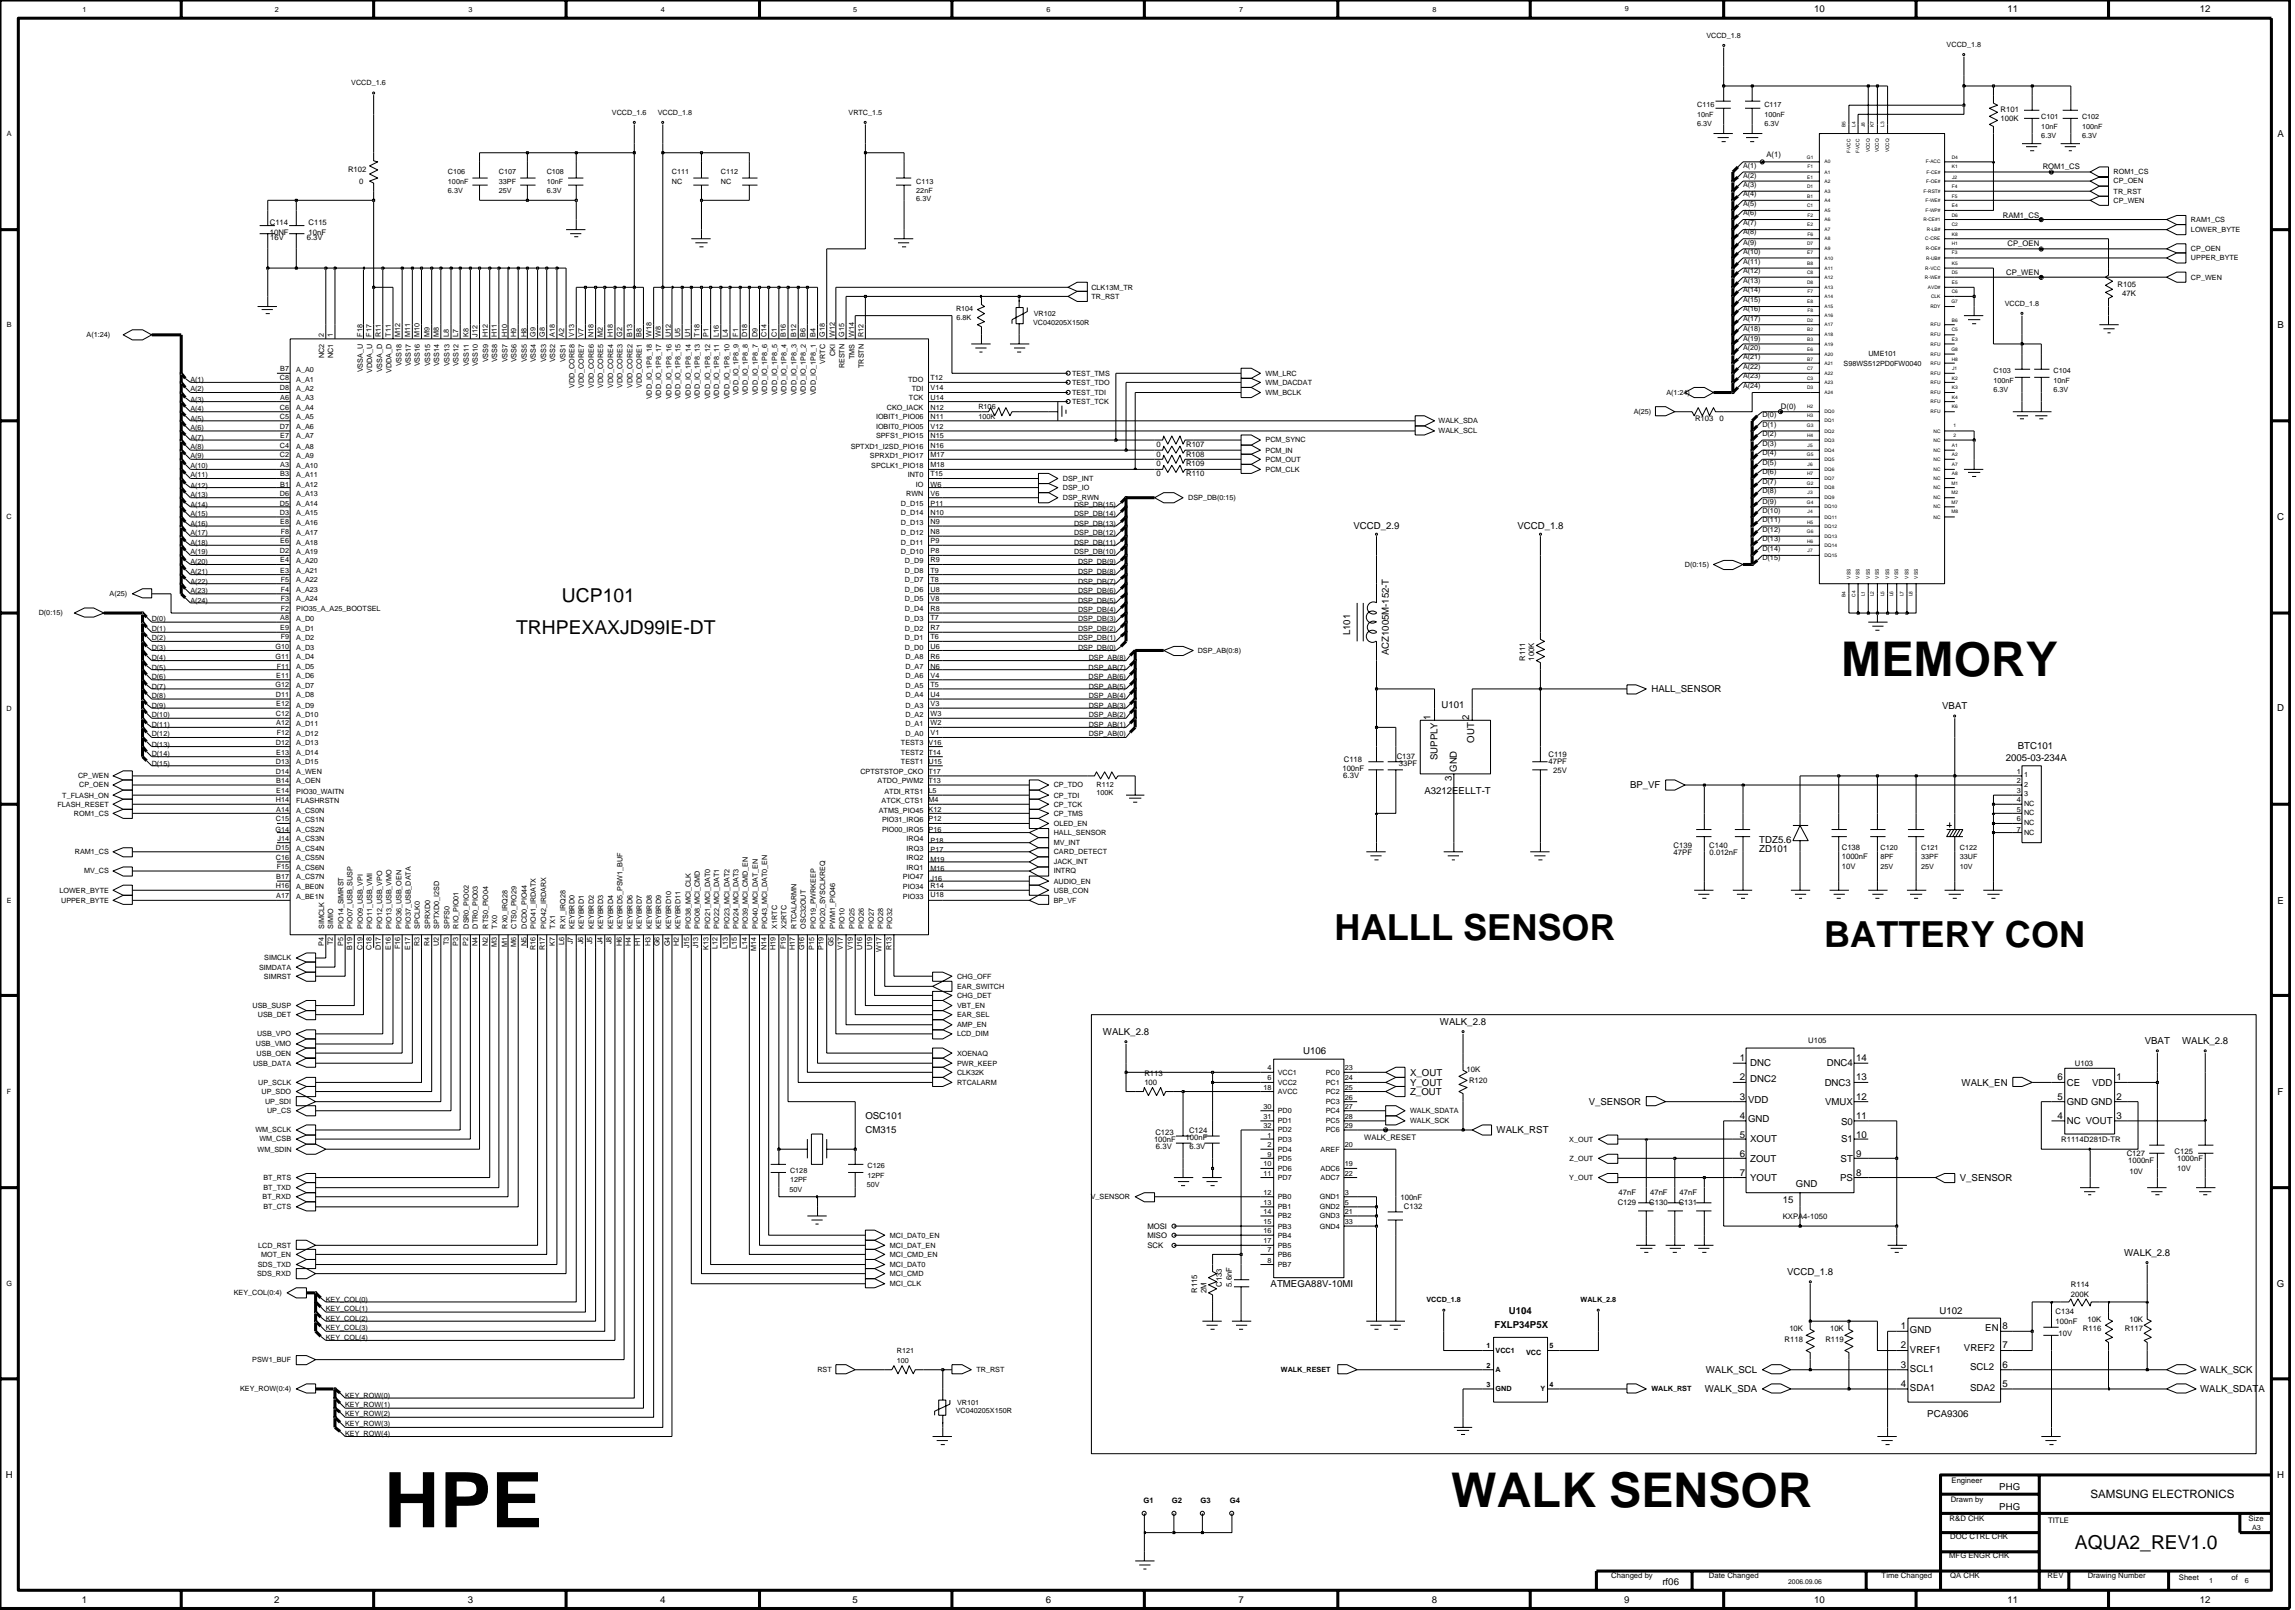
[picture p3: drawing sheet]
<svg xmlns="http://www.w3.org/2000/svg" width="192mm" height="135mm" viewBox="0 0 192 135" stroke-linecap="round" stroke-linejoin="round" font-family="sans-serif">
<defs><g id="words">
<text font-size="6.4" x="32.1" y="127.6">HPE</text>
<g font-size="4">
<text x="154" y="56.5">MEMORY</text>
<text x="121.4" y="125.9">WALK SENSOR</text>
</g>
<g font-size="3">
<text x="111.6" y="78.5">HALLL SENSOR</text>
<text x="152.5" y="79.1">BATTERY CON</text>
</g>
<g font-size="1.6">
<text x="43.2" y="53">TRHPEXAXJD99IE-DT</text>
<text x="47" y="50.4">UCP101</text>
<text x="173.5" y="129.4">AQUA2_REV1.0</text>
</g>
<text font-size="1" x="174.8" y="125.2">SAMSUNG ELECTRONICS</text>
<g font-size=".8">
<text x="151.7" y="1">10</text>
<text x="167.9" y="1">11</text>
<text x="184" y="1">12</text>
<text x="190.4" y="11.4">A</text>
<text x="190.4" y="27.4">B</text>
<text x="113.2" y="44.2">VCCD_2.9</text>
<text x="126.9" y="44.2">VCCD_1.8</text>
<text x="190.4" y="43.5">C</text>
<text x="112.9" y="53.1" transform="rotate(-90 112.9 53.1)">L101</text>
<text x="116.1" y="54.8" transform="rotate(-90 116.1 54.8)">ACZ1005M-152-T</text>
<text x="120.6" y="59.1">U101</text>
<text x="138.1" y="57.9">HALL_SENSOR</text>
<text x="162.4" y="59.3">VBAT</text>
<text x="190.4" y="59.5">D</text>
<text x="119.6" y="60.1" transform="rotate(-90 119.6 60.1)">1</text>
<text x="120.2" y="63.5" transform="rotate(-90 120.2 63.5)">SUPPLY</text>
<text x="121.4" y="65.3" transform="rotate(-90 121.4 65.3)">3</text>
<text x="121.8" y="64.5" transform="rotate(-90 121.8 64.5)">GND</text>
<text x="122.9" y="60.1" transform="rotate(-90 122.9 60.1)">2</text>
<text x="123.3" y="62.1" transform="rotate(-90 123.3 62.1)">OUT</text>
<text x="136.3" y="65.9">BP_VF</text>
<text x="167.7" y="63.6">2005-03-234A</text>
<text x="168.7" y="62.6">BTC101</text>
<text x="119.1" y="66.3">A3212EELLT-T</text>
<text x="147.1" y="71.2">ZD101</text>
<text x="147.1" y="70.4">TDZ5.6</text>
<text x="190.4" y="75.5">E</text>
<text x="92.2" y="86.5">WALK_2.8</text>
<text x="109" y="88.1">U106</text>
<text x="117.9" y="89.9">X_OUT</text>
<text x="120.4" y="85.7">WALK_2.8</text>
<text x="145.5" y="88.7">1</text>
<text x="146.3" y="89.1">DNC</text>
<text x="152.8" y="89.1">DNC4</text>
<text x="155.2" y="88.7">14</text>
<text x="179.4" y="87.3">VBAT</text>
<text x="182.5" y="87.3">WALK_2.8</text>
<text x="72.4" y="94.7">CM315</text>
<text x="72.4" y="93.5">OSC101</text>
<text x="117.9" y="90.7">Y_OUT</text>
<text x="117.9" y="91.5">Z_OUT</text>
<text x="125.2" y="94.7">WALK_RST</text>
<text x="132.8" y="92.3">V_SENSOR</text>
<text x="145.5" y="90.3">2</text>
<text x="145.5" y="93.5">4</text>
<text x="145.5" y="91.9">3</text>
<text x="145.5" y="95.1">5</text>
<text x="146.2" y="93.8">GND</text>
<text x="146.2" y="92.2">VDD</text>
<text x="146.3" y="90.4">DNC2</text>
<text x="146.3" y="95.5">XOUT</text>
<text x="152.6" y="90.7">DNC3</text>
<text x="152.6" y="92.3">VMUX</text>
<text x="154" y="94">S0</text>
<text x="154" y="95.5">S1</text>
<text x="155.2" y="90.3">13</text>
<text x="155.2" y="93.5">11</text>
<text x="155.2" y="95.1">10</text>
<text x="155.2" y="91.9">12</text>
<text x="164" y="90.7">WALK_EN</text>
<text x="172" y="90.3">6</text>
<text x="172" y="91.9">5</text>
<text x="172" y="93.5">4</text>
<text x="172.8" y="90.7">CE</text>
<text x="172.8" y="92.3">GND GND</text>
<text x="172.8" y="94">NC VOUT</text>
<text x="175" y="90.7">VDD</text>
<text x="177" y="91.9">2</text>
<text x="177" y="90.3">1</text>
<text x="177" y="93.5">3</text>
<text x="190.5" y="91.5">F</text>
<text x="145.5" y="98.2">7</text>
<text x="145.5" y="96.7">6</text>
<text x="146.3" y="98.7">YOUT</text>
<text x="146.3" y="97.1">ZOUT</text>
<text x="149.1" y="100.6">15</text>
<text x="150.2" y="99.2">GND</text>
<text x="153.9" y="98.7">PS</text>
<text x="153.9" y="97.1">ST</text>
<text x="155.2" y="98.2">8</text>
<text x="155.2" y="96.7">9</text>
<text x="163.9" y="98.7">V_SENSOR</text>
<text x="106.2" y="107.6">ATMEGA88V-10MI</text>
<text x="149.4" y="106.6">VCCD_1.8</text>
<text x="177.6" y="104.9">WALK_2.8</text>
<text x="190.4" y="107.6">G</text>
<text x="125" y="111">FXLP34P5X</text>
<text x="126.2" y="109.8">U104</text>
<text x="158.9" y="112.7">2</text>
<text x="158.9" y="111.1">1</text>
<text x="159.7" y="113">VREF1</text>
<text x="159.7" y="111.4">GND</text>
<text x="162.2" y="109.8">U102</text>
<text x="164.2" y="112.9">VREF2</text>
<text x="166" y="111.3">EN</text>
<text x="167.5" y="112.7">7</text>
<text x="167.5" y="111.1">8</text>
<text x="142.6" y="116.4">WALK_SDA</text>
<text x="142.6" y="114.8">WALK_SCL</text>
<text x="158.9" y="115.9">4</text>
<text x="158.9" y="114.3">3</text>
<text x="159.7" y="116.3">SDA1</text>
<text x="159.7" y="114.6">SCL1</text>
<text x="161.2" y="118.5">PCA9306</text>
<text x="164.7" y="116.3">SDA2</text>
<text x="164.7" y="114.5">SCL2</text>
<text x="167.5" y="115.9">5</text>
<text x="167.5" y="114.3">6</text>
<text x="184" y="114.8">WALK_SCK</text>
<text x="184" y="116.4">WALK_SDATA</text>
<text x=".5" y="123.5">H</text>
<text x="167.2" y="124.6">PHG</text>
<text x="190.4" y="123.5">H</text>
<text x="167.2" y="126.2">PHG</text>
<text x="6.8" y="133.9">1</text>
<text x="22.9" y="133.9">2</text>
<text x="39.1" y="133.9">3</text>
<text x="55.2" y="133.9">4</text>
<text x="71.3" y="133.9">5</text>
<text x="87.5" y="133.9">6</text>
<text x="103.6" y="133.9">7</text>
<text x="119.7" y="133.9">8</text>
<text x="135.8" y="133.9">9</text>
<text x="139" y="132.5">rf06</text>
<text x="151.7" y="133.9">10</text>
<text x="167.9" y="133.9">11</text>
<text x="184" y="133.9">12</text>
</g>
<g font-size=".6">
<text x="6.9" y="1">1</text>
<text x="23" y="1">2</text>
<text x="39.2" y="1">3</text>
<text x="55.3" y="1">4</text>
<text x="71.3" y="1">5</text>
<text x="87.5" y="1">6</text>
<text x="103.6" y="1">7</text>
<text x="119.8" y="1">8</text>
<text x="135.9" y="1">9</text>
<text x="142.7" y="3.2">VCCD_1.8</text>
<text x="162.8" y="3.9">VCCD_1.8</text>
<text x=".6" y="11.4">A</text>
<text x="29.4" y="7.1">VCCD_1.6</text>
<text x="51.2" y="9.6">VCCD_1.6</text>
<text x="55" y="9.6">VCCD_1.8</text>
<text x="71" y="9.6">VRTC_1.5</text>
<text x="141.9" y="9.8">10nF</text>
<text x="141.9" y="10.5">6.3V</text>
<text x="141.9" y="8.9">C116</text>
<text x="147.5" y="10.5">6.3V</text>
<text x="147.5" y="9.8">100nF</text>
<text x="147.5" y="8.9">C117</text>
<text x="167.3" y="9.4">R101</text>
<text x="167.3" y="10.1">100K</text>
<text x="170.7" y="10.8">10nF</text>
<text x="170.7" y="10">C101</text>
<text x="170.7" y="11.6">6.3V</text>
<text x="174.1" y="11.6">6.3V</text>
<text x="174.1" y="10">C102</text>
<text x="174.1" y="10.8">100nF</text>
<text x="29.1" y="14.4">R102</text>
<text x="30" y="15.4">0</text>
<text x="37.5" y="16.1">6.3V</text>
<text x="37.5" y="14.5">C106</text>
<text x="37.5" y="15.4">100nF</text>
<text x="41.7" y="14.5">C107</text>
<text x="41.7" y="16.1">25V</text>
<text x="41.7" y="15.4">33PF</text>
<text x="45.7" y="16.1">6.3V</text>
<text x="45.7" y="14.5">C108</text>
<text x="45.7" y="15.4">10nF</text>
<text x="56.2" y="14.5">C111</text>
<text x="56.2" y="15.4">NC</text>
<text x="60.3" y="15.4">NC</text>
<text x="60.3" y="14.5">C112</text>
<text x="76.6" y="16.8">6.3V</text>
<text x="76.6" y="15.4">C113</text>
<text x="76.6" y="16.1">22nF</text>
<text x="145.8" y="18">A(6)</text>
<text x="145.8" y="17.2">A(5)</text>
<text x="145.8" y="16.4">A(4)</text>
<text x="145.8" y="15.6">A(3)</text>
<text x="145.8" y="14.9">A(2)</text>
<text x="145.8" y="14">A(1)</text>
<text x="147.7" y="13.2">A(1)</text>
<text x="170.8" y="14.2">ROM1_CS</text>
<text x="176.7" y="16.2">TR_RST</text>
<text x="176.7" y="16.9">CP_WEN</text>
<text x="176.7" y="14.6">ROM1_CS</text>
<text x="176.7" y="15.3">CP_OEN</text>
<text x="22.6" y="19.6">10NF</text>
<text x="22.6" y="18.8">C114</text>
<text x="22.6" y="20">16V</text>
<text x="25.7" y="20">6.3V</text>
<text x="25.8" y="19.6">10nF</text>
<text x="25.8" y="18.8">C115</text>
<text x="145.8" y="22">A(11)</text>
<text x="145.8" y="21.2">A(10)</text>
<text x="145.8" y="20.4">A(9)</text>
<text x="145.8" y="19.6">A(8)</text>
<text x="145.8" y="18.8">A(7)</text>
<text x="145.8" y="23.7">A(13)</text>
<text x="145.8" y="22.8">A(12)</text>
<text x="167.5" y="18.2">RAM1_CS</text>
<text x="167.8" y="23">CP_WEN</text>
<text x="167.9" y="20.6">CP_OEN</text>
<text x="183.2" y="21">CP_OEN</text>
<text x="183.2" y="21.8">UPPER_BYTE</text>
<text x="183.2" y="19.4">LOWER_BYTE</text>
<text x="183.2" y="18.5">RAM1_CS</text>
<text x="183.2" y="23.4">CP_WEN</text>
<text x=".6" y="27.3">B</text>
<text x="7.2" y="28.2">A(1:24)</text>
<text x="27.1" y="28.2" transform="rotate(-90 27.1 28.2)">2</text>
<text x="27.1" y="29.9" transform="rotate(-90 27.1 29.9)">NC2</text>
<text x="27.8" y="28.2" transform="rotate(-90 27.8 28.2)">1</text>
<text x="27.9" y="29.9" transform="rotate(-90 27.9 29.9)">NC1</text>
<text x="30.3" y="28.2" transform="rotate(-90 30.3 28.2)">F18</text>
<text x="31.1" y="28.2" transform="rotate(-90 31.1 28.2)">F17</text>
<text x="31.8" y="28.2" transform="rotate(-90 31.8 28.2)">R11</text>
<text x="32.7" y="28.2" transform="rotate(-90 32.7 28.2)">T11</text>
<text x="33.5" y="28.2" transform="rotate(-90 33.5 28.2)">M12</text>
<text x="34.3" y="28.2" transform="rotate(-90 34.3 28.2)">M11</text>
<text x="35.1" y="28.2" transform="rotate(-90 35.1 28.2)">M10</text>
<text x="35.9" y="28.2" transform="rotate(-90 35.9 28.2)">M9</text>
<text x="36.7" y="28.2" transform="rotate(-90 36.7 28.2)">M8</text>
<text x="37.5" y="28.2" transform="rotate(-90 37.5 28.2)">L8</text>
<text x="38.3" y="28.2" transform="rotate(-90 38.3 28.2)">L7</text>
<text x="39.2" y="28.2" transform="rotate(-90 39.2 28.2)">K8</text>
<text x="39.9" y="28.2" transform="rotate(-90 39.9 28.2)">J12</text>
<text x="40.8" y="28.2" transform="rotate(-90 40.8 28.2)">H12</text>
<text x="41.5" y="28.2" transform="rotate(-90 41.5 28.2)">H11</text>
<text x="42.4" y="28.2" transform="rotate(-90 42.4 28.2)">H10</text>
<text x="43.2" y="28.2" transform="rotate(-90 43.2 28.2)">H9</text>
<text x="44" y="28.2" transform="rotate(-90 44 28.2)">H8</text>
<text x="44.8" y="28.2" transform="rotate(-90 44.8 28.2)">G9</text>
<text x="45.5" y="28.2" transform="rotate(-90 45.5 28.2)">G8</text>
<text x="46.4" y="28.2" transform="rotate(-90 46.4 28.2)">A18</text>
<text x="47.2" y="28.2" transform="rotate(-90 47.2 28.2)">A2</text>
<text x="48" y="28.2" transform="rotate(-90 48 28.2)">V13</text>
<text x="48.8" y="28.2" transform="rotate(-90 48.8 28.2)">V7</text>
<text x="49.6" y="28.2" transform="rotate(-90 49.6 28.2)">N18</text>
<text x="50.4" y="28.2" transform="rotate(-90 50.4 28.2)">M2</text>
<text x="51.3" y="28.2" transform="rotate(-90 51.3 28.2)">H18</text>
<text x="52" y="28.2" transform="rotate(-90 52 28.2)">G2</text>
<text x="52.9" y="28.2" transform="rotate(-90 52.9 28.2)">B13</text>
<text x="53.6" y="28.2" transform="rotate(-90 53.6 28.2)">B8</text>
<text x="54.5" y="28.2" transform="rotate(-90 54.5 28.2)">W18</text>
<text x="55.3" y="28.2" transform="rotate(-90 55.3 28.2)">W8</text>
<text x="56.1" y="28.2" transform="rotate(-90 56.1 28.2)">U12</text>
<text x="56.9" y="28.2" transform="rotate(-90 56.9 28.2)">U5</text>
<text x="57.7" y="28.2" transform="rotate(-90 57.7 28.2)">U1</text>
<text x="58.5" y="28.2" transform="rotate(-90 58.5 28.2)">T18</text>
<text x="59.3" y="28.2" transform="rotate(-90 59.3 28.2)">P1</text>
<text x="60.1" y="28.2" transform="rotate(-90 60.1 28.2)">L16</text>
<text x="60.9" y="28.2" transform="rotate(-90 60.9 28.2)">L4</text>
<text x="61.7" y="28.2" transform="rotate(-90 61.7 28.2)">F1</text>
<text x="62.5" y="28.2" transform="rotate(-90 62.5 28.2)">D18</text>
<text x="63.3" y="28.2" transform="rotate(-90 63.3 28.2)">D9</text>
<text x="64.1" y="28.2" transform="rotate(-90 64.1 28.2)">C14</text>
<text x="65" y="28.2" transform="rotate(-90 65 28.2)">C1</text>
<text x="65.7" y="28.2" transform="rotate(-90 65.7 28.2)">B16</text>
<text x="66.6" y="28.2" transform="rotate(-90 66.6 28.2)">B12</text>
<text x="67.3" y="28.2" transform="rotate(-90 67.3 28.2)">B6</text>
<text x="68.2" y="28.2" transform="rotate(-90 68.2 28.2)">B4</text>
<text x="69" y="28.2" transform="rotate(-90 69 28.2)">G18</text>
<text x="69.8" y="28.2" transform="rotate(-90 69.8 28.2)">W12</text>
<text x="69.8" y="29.7" transform="rotate(-90 69.8 29.7)">CKI</text>
<text x="70.6" y="28.2" transform="rotate(-90 70.6 28.2)">G15</text>
<text x="71.4" y="28.2" transform="rotate(-90 71.4 28.2)">W14</text>
<text x="72.2" y="28.2" transform="rotate(-90 72.2 28.2)">R12</text>
<text x="79.9" y="26">R104</text>
<text x="80" y="26.8">6.8K</text>
<text x="86.4" y="27.1">VC040205X150R</text>
<text x="86.4" y="26.4">VR102</text>
<text x="91.3" y="25">TR_RST</text>
<text x="91.3" y="24.2">CLK13M_TR</text>
<text x="145.8" y="30">A(21)</text>
<text x="145.8" y="29.2">A(20)</text>
<text x="145.8" y="28.5">A(19)</text>
<text x="145.8" y="27.6">A(18)</text>
<text x="145.8" y="26.9">A(17)</text>
<text x="145.8" y="26">A(16)</text>
<text x="145.8" y="25.3">A(15)</text>
<text x="145.8" y="24.4">A(14)</text>
<text x="156.2" y="29.8">UME101</text>
<text x="167.6" y="25.6">VCCD_1.8</text>
<text x="177.1" y="24">R105</text>
<text x="177.5" y="24.8">47K</text>
<text x="15.9" y="35.9">A(6)</text>
<text x="15.9" y="32">A(1)</text>
<text x="15.9" y="32.7">A(2)</text>
<text x="15.9" y="33.6">A(3)</text>
<text x="15.9" y="34.3">A(4)</text>
<text x="15.9" y="35.2">A(5)</text>
<text x="23.4" y="34.2">C6</text>
<text x="23.4" y="35">C5</text>
<text x="23.4" y="35.8">D7</text>
<text x="23.4" y="32.6">D8</text>
<text x="23.4" y="31.8">C8</text>
<text x="23.4" y="33.4">A6</text>
<text x="23.4" y="31">B7</text>
<text x="24.8" y="34.3">A_A4</text>
<text x="24.8" y="35">A_A5</text>
<text x="24.8" y="35.9">A_A6</text>
<text x="24.8" y="32.7">A_A2</text>
<text x="24.8" y="33.4">A_A3</text>
<text x="24.8" y="31.1">A_A0</text>
<text x="24.8" y="31.9">A_A1</text>
<text x="30.3" y="31.1" transform="rotate(-90 30.3 31.1)">VSSA_U</text>
<text x="31.1" y="31.2" transform="rotate(-90 31.1 31.2)">VDDA_U</text>
<text x="32" y="31.1" transform="rotate(-90 32 31.1)">VSSA_D</text>
<text x="32.7" y="31.2" transform="rotate(-90 32.7 31.2)">VDDA_D</text>
<text x="33.6" y="30.6" transform="rotate(-90 33.6 30.6)">VSS18</text>
<text x="34.3" y="30.6" transform="rotate(-90 34.3 30.6)">VSS17</text>
<text x="35.1" y="30.6" transform="rotate(-90 35.1 30.6)">VSS16</text>
<text x="36" y="30.6" transform="rotate(-90 36 30.6)">VSS15</text>
<text x="36.7" y="30.6" transform="rotate(-90 36.7 30.6)">VSS14</text>
<text x="37.6" y="30.6" transform="rotate(-90 37.6 30.6)">VSS13</text>
<text x="38.3" y="30.6" transform="rotate(-90 38.3 30.6)">VSS12</text>
<text x="39.2" y="30.6" transform="rotate(-90 39.2 30.6)">VSS11</text>
<text x="40" y="30.6" transform="rotate(-90 40 30.6)">VSS10</text>
<text x="40.8" y="30.3" transform="rotate(-90 40.8 30.3)">VSS9</text>
<text x="41.6" y="30.3" transform="rotate(-90 41.6 30.3)">VSS8</text>
<text x="42.4" y="30.3" transform="rotate(-90 42.4 30.3)">VSS7</text>
<text x="43.2" y="30.3" transform="rotate(-90 43.2 30.3)">VSS6</text>
<text x="44" y="30.3" transform="rotate(-90 44 30.3)">VSS5</text>
<text x="44.8" y="30.3" transform="rotate(-90 44.8 30.3)">VSS4</text>
<text x="45.7" y="30.3" transform="rotate(-90 45.7 30.3)">VSS3</text>
<text x="46.4" y="30.3" transform="rotate(-90 46.4 30.3)">VSS2</text>
<text x="47.3" y="30.3" transform="rotate(-90 47.3 30.3)">VSS1</text>
<text x="48.1" y="32.4" transform="rotate(-90 48.1 32.4)">VDD_CORE8</text>
<text x="48.8" y="32.4" transform="rotate(-90 48.8 32.4)">VDD_CORE7</text>
<text x="49.7" y="32.4" transform="rotate(-90 49.7 32.4)">VDD_CORE6</text>
<text x="50.4" y="32.4" transform="rotate(-90 50.4 32.4)">VDD_CORE5</text>
<text x="51.3" y="32.4" transform="rotate(-90 51.3 32.4)">VDD_CORE4</text>
<text x="52.1" y="32.4" transform="rotate(-90 52.1 32.4)">VDD_CORE3</text>
<text x="52.9" y="32.4" transform="rotate(-90 52.9 32.4)">VDD_CORE2</text>
<text x="53.7" y="32.4" transform="rotate(-90 53.7 32.4)">VDD_CORE1</text>
<text x="54.5" y="33.4" transform="rotate(-90 54.5 33.4)">VDD_IO_1P8_18</text>
<text x="55.3" y="33.4" transform="rotate(-90 55.3 33.4)">VDD_IO_1P8_17</text>
<text x="56.1" y="33.4" transform="rotate(-90 56.1 33.4)">VDD_IO_1P8_16</text>
<text x="56.9" y="33.4" transform="rotate(-90 56.9 33.4)">VDD_IO_1P8_15</text>
<text x="57.8" y="33.4" transform="rotate(-90 57.8 33.4)">VDD_IO_1P8_14</text>
<text x="58.5" y="33.4" transform="rotate(-90 58.5 33.4)">VDD_IO_1P8_13</text>
<text x="59.4" y="33.4" transform="rotate(-90 59.4 33.4)">VDD_IO_1P8_12</text>
<text x="60.1" y="33.4" transform="rotate(-90 60.1 33.4)">VDD_IO_1P8_11</text>
<text x="61" y="33.4" transform="rotate(-90 61 33.4)">VDD_IO_1P8_10</text>
<text x="61.8" y="33.1" transform="rotate(-90 61.8 33.1)">VDD_IO_1P8_9</text>
<text x="62.5" y="33.1" transform="rotate(-90 62.5 33.1)">VDD_IO_1P8_8</text>
<text x="63.4" y="33.1" transform="rotate(-90 63.4 33.1)">VDD_IO_1P8_7</text>
<text x="64.1" y="33.1" transform="rotate(-90 64.1 33.1)">VDD_IO_1P8_6</text>
<text x="65" y="33.1" transform="rotate(-90 65 33.1)">VDD_IO_1P8_5</text>
<text x="65.8" y="33.1" transform="rotate(-90 65.8 33.1)">VDD_IO_1P8_4</text>
<text x="66.6" y="33.1" transform="rotate(-90 66.6 33.1)">VDD_IO_1P8_3</text>
<text x="67.4" y="33.1" transform="rotate(-90 67.4 33.1)">VDD_IO_1P8_2</text>
<text x="68.2" y="33.1" transform="rotate(-90 68.2 33.1)">VDD_IO_1P8_1</text>
<text x="69" y="30.4" transform="rotate(-90 69 30.4)">VRTC</text>
<text x="70.6" y="30.8" transform="rotate(-90 70.6 30.8)">RESTN</text>
<text x="71.5" y="30" transform="rotate(-90 71.5 30)">TMS</text>
<text x="72.2" y="30.7" transform="rotate(-90 72.2 30.7)">TRSTN</text>
<text x="73.3" y="35.9">IOBIT0_PIO05</text>
<text x="73.3" y="35">IOBIT1_PIO06</text>
<text x="74.2" y="34.3">CKO_IACK</text>
<text x="75.9" y="31.9">TDO</text>
<text x="76" y="33.4">TCK</text>
<text x="76.2" y="32.7">TDI</text>
<text x="77.8" y="33.4">U14</text>
<text x="77.8" y="32.6">V14</text>
<text x="77.8" y="31.8">T12</text>
<text x="77.8" y="35.8">V12</text>
<text x="77.8" y="35">N11</text>
<text x="77.8" y="34.2">N12</text>
<text x="81.8" y="35">100K</text>
<text x="81.8" y="34.2">R106</text>
<text x="89.6" y="31.4">TEST_TMS</text>
<text x="89.6" y="33">TEST_TDI</text>
<text x="89.6" y="32.2">TEST_TDO</text>
<text x="89.6" y="33.8">TEST_TCK</text>
<text x="105.8" y="33">WM_BCLK</text>
<text x="105.8" y="31.4">WM_LRC</text>
<text x="105.8" y="32.2">WM_DACDAT</text>
<text x="120.3" y="35.4">WALK_SDA</text>
<text x="136.6" y="34.6">A(25)</text>
<text x="139.3" y="33">A(1:24)</text>
<text x="141.7" y="35.2">R103</text>
<text x="143.8" y="35.2">0</text>
<text x="145.8" y="32.4">A(24)</text>
<text x="145.8" y="31.6">A(23)</text>
<text x="145.8" y="30.8">A(22)</text>
<text x="147.4" y="34.8">D(0)</text>
<text x="147.4" y="35.7">D(1)</text>
<text x="148.9" y="34.2">D(0)</text>
<text x="154.2" y="30.6">S98WS512PD0FW0040</text>
<text x="166.7" y="31.2">C103</text>
<text x="166.7" y="32.8">6.3V</text>
<text x="166.7" y="32">100nF</text>
<text x="171.7" y="31.2">C104</text>
<text x="171.7" y="32.8">6.3V</text>
<text x="171.7" y="32">10nF</text>
<text x="15.9" y="36.8">A(7)</text>
<text x="15.9" y="37.5">A(8)</text>
<text x="15.9" y="38.3">A(9)</text>
<text x="15.9" y="39.1">A(10)</text>
<text x="15.9" y="39.9">A(11)</text>
<text x="15.9" y="40.8">A(12)</text>
<text x="15.9" y="41.5">A(13)</text>
<text x="23.4" y="37.5">C4</text>
<text x="23.4" y="38.2">C2</text>
<text x="23.4" y="41.4">D6</text>
<text x="23.4" y="36.6">E7</text>
<text x="23.4" y="39.1">A3</text>
<text x="23.4" y="39.8">B3</text>
<text x="23.4" y="40.7">B1</text>
<text x="24.8" y="36.6">A_A7</text>
<text x="24.8" y="37.5">A_A8</text>
<text x="24.8" y="38.2">A_A9</text>
<text x="24.8" y="39.1">A_A10</text>
<text x="24.8" y="39.9">A_A11</text>
<text x="24.8" y="40.7">A_A12</text>
<text x="24.8" y="41.5">A_A13</text>
<text x="71.1" y="37.5">SPTXD1_I2SD_PIO16</text>
<text x="72.7" y="38.2">SPRXD1_PIO17</text>
<text x="72.8" y="39.1">SPCLK1_PIO18</text>
<text x="73.3" y="36.6">SPFS1_PIO15</text>
<text x="75.8" y="41.5">RWN</text>
<text x="75.9" y="39.9">INT0</text>
<text x="76.6" y="40.7">IO</text>
<text x="77.8" y="37.5">N16</text>
<text x="77.8" y="41.4">V6</text>
<text x="77.8" y="39.1">M18</text>
<text x="77.8" y="39.8">T15</text>
<text x="77.8" y="40.7">W6</text>
<text x="77.8" y="36.6">N15</text>
<text x="77.8" y="38.2">M17</text>
<text x="88.9" y="41.8">DSP_RWN</text>
<text x="88.9" y="40.2">DSP_INT</text>
<text x="88.9" y="41">DSP_IO</text>
<text x="96.7" y="39">0</text>
<text x="96.7" y="39.8">0</text>
<text x="96.7" y="38.2">0</text>
<text x="96.7" y="37.4">0</text>
<text x="99.2" y="39">R109</text>
<text x="99.2" y="38.2">R108</text>
<text x="99.2" y="39.8">R110</text>
<text x="99.2" y="37.4">R107</text>
<text x="99.4" y="41.8">DSP_DB(0:15)</text>
<text x="105.8" y="37">PCM_SYNC</text>
<text x="105.8" y="37.8">PCM_IN</text>
<text x="105.8" y="39.4">PCM_CLK</text>
<text x="105.8" y="38.6">PCM_OUT</text>
<text x="120.3" y="36.2">WALK_SCL</text>
<text x="147.4" y="36.4">D(2)</text>
<text x="147.4" y="37.3">D(3)</text>
<text x="147.4" y="38">D(4)</text>
<text x="147.4" y="38.9">D(5)</text>
<text x="147.4" y="39.6">D(6)</text>
<text x="147.4" y="40.5">D(7)</text>
<text x="147.4" y="41.2">D(8)</text>
<text x=".5" y="43.4">C</text>
<text x="15.9" y="42.4">A(14)</text>
<text x="15.9" y="43.1">A(15)</text>
<text x="15.9" y="44">A(16)</text>
<text x="15.9" y="44.7">A(17)</text>
<text x="15.9" y="45.6">A(18)</text>
<text x="15.9" y="46.3">A(19)</text>
<text x="15.9" y="47.2">A(20)</text>
<text x="15.9" y="47.9">A(21)</text>
<text x="23.4" y="46.2">D2</text>
<text x="23.4" y="42.3">D5</text>
<text x="23.4" y="43">D3</text>
<text x="23.4" y="43.8">E8</text>
<text x="23.4" y="45.4">E6</text>
<text x="23.4" y="47">E4</text>
<text x="23.4" y="47.9">E3</text>
<text x="23.5" y="44.6">F8</text>
<text x="24.8" y="43.9">A_A16</text>
<text x="24.8" y="44.7">A_A17</text>
<text x="24.8" y="45.5">A_A18</text>
<text x="24.8" y="46.3">A_A19</text>
<text x="24.8" y="47">A_A20</text>
<text x="24.8" y="47.9">A_A21</text>
<text x="24.8" y="42.3">A_A14</text>
<text x="24.8" y="43.1">A_A15</text>
<text x="75.3" y="45.5">D_D11</text>
<text x="75.3" y="44.7">D_D12</text>
<text x="75.3" y="43.9">D_D13</text>
<text x="75.3" y="43.1">D_D14</text>
<text x="75.3" y="42.3">D_D15</text>
<text x="75.3" y="46.3">D_D10</text>
<text x="75.7" y="47.9">D_D8</text>
<text x="75.7" y="47">D_D9</text>
<text x="77.8" y="47.9">T9</text>
<text x="77.8" y="47">R9</text>
<text x="77.8" y="45.4">P9</text>
<text x="77.8" y="44.6">N8</text>
<text x="77.8" y="43.8">N9</text>
<text x="77.8" y="43">N10</text>
<text x="77.8" y="42.3">P11</text>
<text x="77.8" y="46.2">P8</text>
<text x="89.8" y="46.3">DSP_DB(10)</text>
<text x="89.8" y="45.6">DSP_DB(11)</text>
<text x="89.8" y="44.7">DSP_DB(12)</text>
<text x="89.8" y="44">DSP_DB(13)</text>
<text x="89.8" y="43.1">DSP_DB(14)</text>
<text x="89.8" y="42.4">DSP_DB(15)</text>
<text x="90.2" y="47.9">DSP_DB(8)</text>
<text x="90.2" y="47.2">DSP_DB(9)</text>
<text x="140.9" y="47.4">D(0:15)</text>
<text x="147.4" y="42.1">D(9)</text>
<text x="147.4" y="42.8">D(10)</text>
<text x="147.4" y="43.6">D(11)</text>
<text x="147.4" y="44.5">D(12)</text>
<text x="147.4" y="45.2">D(13)</text>
<text x="147.4" y="46.1">D(14)</text>
<text x="147.4" y="46.8">D(15)</text>
<text x="3.2" y="51.4">D(0:15)</text>
<text x="9.2" y="49.8">A(25)</text>
<text x="12.7" y="53.5">D(2)</text>
<text x="12.7" y="52.8">D(1)</text>
<text x="12.7" y="51.9">D(0)</text>
<text x="15.9" y="48.8">A(22)</text>
<text x="15.9" y="49.5">A(23)</text>
<text x="15.9" y="50.4">A(24)</text>
<text x="23.4" y="51.8">A8</text>
<text x="23.4" y="52.7">E9</text>
<text x="23.5" y="53.4">F9</text>
<text x="23.5" y="48.6">F5</text>
<text x="23.5" y="49.5">F4</text>
<text x="23.5" y="50.2">F3</text>
<text x="23.5" y="51.1">F2</text>
<text x="24.8" y="53.5">A_D2</text>
<text x="24.8" y="51.9">A_D0</text>
<text x="24.8" y="52.7">A_D1</text>
<text x="24.8" y="48.6">A_A22</text>
<text x="24.8" y="49.5">A_A23</text>
<text x="24.8" y="50.3">A_A24</text>
<text x="24.8" y="51.1">PIO35_A_A25_BOOTSEL</text>
<text x="75.7" y="52.7">D_D2</text>
<text x="75.7" y="51.9">D_D3</text>
<text x="75.7" y="51.1">D_D4</text>
<text x="75.7" y="50.3">D_D5</text>
<text x="75.7" y="49.5">D_D6</text>
<text x="75.7" y="48.6">D_D7</text>
<text x="75.7" y="53.5">D_D1</text>
<text x="77.8" y="48.6">T8</text>
<text x="77.8" y="52.7">R7</text>
<text x="77.8" y="51.8">T7</text>
<text x="77.8" y="51.1">R8</text>
<text x="77.8" y="50.2">V8</text>
<text x="77.8" y="49.5">U8</text>
<text x="77.8" y="53.4">T6</text>
<text x="90.2" y="53.5">DSP_DB(1)</text>
<text x="90.2" y="52.8">DSP_DB(2)</text>
<text x="90.2" y="51.9">DSP_DB(3)</text>
<text x="90.2" y="51.2">DSP_DB(4)</text>
<text x="90.2" y="50.4">DSP_DB(5)</text>
<text x="90.2" y="49.5">DSP_DB(6)</text>
<text x="90.2" y="48.8">DSP_DB(7)</text>
<text x=".5" y="59.4">D</text>
<text x="12.7" y="59.2">D(9)</text>
<text x="12.7" y="58.3">D(8)</text>
<text x="12.7" y="57.6">D(7)</text>
<text x="12.7" y="56.7">D(6)</text>
<text x="12.7" y="56">D(5)</text>
<text x="12.7" y="55.1">D(4)</text>
<text x="12.7" y="54.4">D(3)</text>
<text x="12.7" y="59.9">D(10)</text>
<text x="23" y="54.3">G10</text>
<text x="23" y="55">G11</text>
<text x="23" y="57.4">G12</text>
<text x="23.1" y="58.3">D11</text>
<text x="23.1" y="59.9">C12</text>
<text x="23.1" y="59">E12</text>
<text x="23.1" y="56.6">E11</text>
<text x="23.1" y="55.9">F11</text>
<text x="24.8" y="54.3">A_D3</text>
<text x="24.8" y="55.1">A_D4</text>
<text x="24.8" y="55.9">A_D5</text>
<text x="24.8" y="56.7">A_D6</text>
<text x="24.8" y="57.5">A_D7</text>
<text x="24.8" y="58.3">A_D8</text>
<text x="24.8" y="59.1">A_D9</text>
<text x="24.8" y="59.9">A_D10</text>
<text x="75.7" y="54.3">D_D0</text>
<text x="75.7" y="59.9">D_A2</text>
<text x="75.7" y="59.1">D_A3</text>
<text x="75.7" y="58.3">D_A4</text>
<text x="75.7" y="57.5">D_A5</text>
<text x="75.7" y="56.7">D_A6</text>
<text x="75.7" y="55.9">D_A7</text>
<text x="75.7" y="55.1">D_A8</text>
<text x="77.8" y="59.9">W3</text>
<text x="77.8" y="59">V3</text>
<text x="77.8" y="58.3">U4</text>
<text x="77.8" y="57.4">T5</text>
<text x="77.8" y="56.6">V4</text>
<text x="77.8" y="55.9">N6</text>
<text x="77.8" y="55">R6</text>
<text x="77.8" y="54.3">U6</text>
<text x="90.2" y="54.4">DSP_DB(0)</text>
<text x="91" y="56">DSP_AB(7)</text>
<text x="91" y="56.7">DSP_AB(6)</text>
<text x="91" y="57.6">DSP_AB(5)</text>
<text x="91" y="58.3">DSP_AB(4)</text>
<text x="91" y="59.2">DSP_AB(3)</text>
<text x="91" y="59.9">DSP_AB(2)</text>
<text x="91" y="55.1">DSP_AB(8)</text>
<text x="100.2" y="54.6">DSP_AB(0:8)</text>
<text x="127.5" y="55.2" transform="rotate(-90 127.5 55.2)">R111</text>
<text x="128.3" y="55.2" transform="rotate(-90 128.3 55.2)">100K</text>
<text x="6.5" y="65">CP_WEN</text>
<text x="6.6" y="65.8">CP_OEN</text>
<text x="12.7" y="64">D(15)</text>
<text x="12.7" y="63.2">D(14)</text>
<text x="12.7" y="62.4">D(13)</text>
<text x="12.7" y="61.6">D(12)</text>
<text x="12.7" y="60.8">D(11)</text>
<text x="23.1" y="64.7">D14</text>
<text x="23.1" y="62.2">D12</text>
<text x="23.1" y="63.8">D13</text>
<text x="23.1" y="65.4">B14</text>
<text x="23.1" y="63.1">E13</text>
<text x="23.1" y="60.6">A12</text>
<text x="23.1" y="61.5">F12</text>
<text x="24.8" y="62.3">A_D13</text>
<text x="24.8" y="63.1">A_D14</text>
<text x="24.8" y="63.9">A_D15</text>
<text x="24.8" y="60.7">A_D11</text>
<text x="24.8" y="61.5">A_D12</text>
<text x="24.8" y="65.5">A_OEN</text>
<text x="24.8" y="64.7">A_WEN</text>
<text x="71.9" y="64.7">CPTSTSTOP_CKO</text>
<text x="73.4" y="65.5">ATDO_PWM2</text>
<text x="75.3" y="63.9">TEST1</text>
<text x="75.3" y="63.1">TEST2</text>
<text x="75.3" y="62.3">TEST3</text>
<text x="75.7" y="61.5">D_A0</text>
<text x="75.7" y="60.7">D_A1</text>
<text x="77.6" y="65.4">T13</text>
<text x="77.6" y="63.8">U15</text>
<text x="77.6" y="63.1">T14</text>
<text x="77.6" y="62.2">V16</text>
<text x="77.6" y="64.7">T17</text>
<text x="77.8" y="60.6">W2</text>
<text x="77.8" y="61.5">V1</text>
<text x="88.1" y="65.8">CP_TDO</text>
<text x="91" y="60.8">DSP_AB(1)</text>
<text x="91" y="61.6">DSP_AB(0)</text>
<text x="91.7" y="65.8">R112</text>
<text x="112.3" y="64.4">100nF</text>
<text x="112.3" y="65">6.3V</text>
<text x="112.4" y="63.7">C118</text>
<text x="116.8" y="63.4">C137</text>
<text x="117" y="64">33PF</text>
<text x="129.5" y="63.8">47PF</text>
<text x="129.5" y="63.3">C119</text>
<text x="129.9" y="64.6">25V</text>
<text x="168.7" y="64.7">1</text>
<text x="168.7" y="65.4">2</text>
<text x="169.3" y="64.9">1</text>
<text x="169.3" y="65.8">2</text>
<text x="4.8" y="67.4">FLASH_RESET</text>
<text x="5.2" y="66.7">T_FLASH_ON</text>
<text x="6.2" y="68.2">ROM1_CS</text>
<text x="6.3" y="71.4">RAM1_CS</text>
<text x="23" y="69.5">G14</text>
<text x="23.1" y="67">H14</text>
<text x="23.1" y="71">D15</text>
<text x="23.1" y="71.9">C16</text>
<text x="23.1" y="68.7">C15</text>
<text x="23.1" y="67.9">A14</text>
<text x="23.1" y="66.3">E14</text>
<text x="23.2" y="70.3">J14</text>
<text x="24.8" y="69.5">A_CS2N</text>
<text x="24.8" y="70.3">A_CS3N</text>
<text x="24.8" y="71.1">A_CS4N</text>
<text x="24.8" y="71.9">A_CS5N</text>
<text x="24.8" y="67.9">A_CS0N</text>
<text x="24.8" y="68.7">A_CS1N</text>
<text x="24.8" y="67.1">FLASHRSTN</text>
<text x="24.8" y="66.3">PIO30_WAITN</text>
<text x="73.5" y="67.9">ATMS_PIO45</text>
<text x="73.7" y="67.1">ATCK_CTS1</text>
<text x="73.8" y="69.5">PIO00_IRQ5</text>
<text x="73.8" y="68.7">PIO31_IRQ6</text>
<text x="74" y="66.3">ATDI_RTS1</text>
<text x="75.8" y="71.9">IRQ2</text>
<text x="75.8" y="71.1">IRQ3</text>
<text x="75.8" y="70.3">IRQ4</text>
<text x="77.6" y="66.3">L5</text>
<text x="77.6" y="67.9">K12</text>
<text x="77.6" y="69.5">P16</text>
<text x="77.6" y="67">M4</text>
<text x="77.6" y="68.7">P12</text>
<text x="77.8" y="71.2">P17</text>
<text x="77.8" y="70.4">P18</text>
<text x="88.1" y="69">OLED_EN</text>
<text x="88.1" y="69.8">HALL_SENSOR</text>
<text x="88.1" y="71.4">CARD_DETECT</text>
<text x="88.1" y="66.7">CP_TDI</text>
<text x="88.1" y="67.4">CP_TCK</text>
<text x="88.1" y="68.2">CP_TMS</text>
<text x="88.1" y="70.6">MV_INT</text>
<text x="91.7" y="66.5">100K</text>
<text x="140" y="71.5">47PF</text>
<text x="140" y="70.9">C139</text>
<text x="142.9" y="70.9">C140</text>
<text x="143" y="71.5">0.012nF</text>
<text x="154" y="71">C138</text>
<text x="154" y="71.8">1000nF</text>
<text x="157.2" y="71">C120</text>
<text x="157.2" y="71.8">8PF</text>
<text x="160.7" y="71">C121</text>
<text x="160.7" y="71.8">33PF</text>
<text x="163.9" y="71.8">33UF</text>
<text x="163.9" y="71">C122</text>
<text x="168.7" y="66.3">3</text>
<text x="168.7" y="67">4</text>
<text x="168.7" y="67.9">5</text>
<text x="168.7" y="68.7">6</text>
<text x="168.7" y="69.5">7</text>
<text x="169.3" y="66.5">3</text>
<text x="169.3" y="67.4">NC</text>
<text x="169.3" y="68.1">NC</text>
<text x="169.3" y="69">NC</text>
<text x="169.3" y="69.8">NC</text>
<text x=".6" y="75.5">E</text>
<text x="5" y="74.6">LOWER_BYTE</text>
<text x="5.1" y="75.4">UPPER_BYTE</text>
<text x="7" y="73">MV_CS</text>
<text x="23.1" y="74.2">H16</text>
<text x="23.1" y="73.5">B17</text>
<text x="23.1" y="75.1">A17</text>
<text x="23.1" y="72.6">F15</text>
<text x="24.8" y="72.7">A_CS6N</text>
<text x="24.8" y="73.5">A_CS7N</text>
<text x="24.8" y="74.3">A_BE0N</text>
<text x="24.8" y="75.1">A_BE1N</text>
<text x="27.1" y="77.6" transform="rotate(-90 27.1 77.6)">SIMCLK</text>
<text x="27.9" y="77.6" transform="rotate(-90 27.9 77.6)">SIMIO</text>
<text x="28.7" y="77.6" transform="rotate(-90 28.7 77.6)">PIO14_SIMRST</text>
<text x="29.5" y="77.6" transform="rotate(-90 29.5 77.6)">PIO07_USB_SUSP</text>
<text x="30.3" y="77.6" transform="rotate(-90 30.3 77.6)">PIO09_USB_VPI</text>
<text x="31.1" y="77.6" transform="rotate(-90 31.1 77.6)">PIO11_USB_VMI</text>
<text x="32" y="77.6" transform="rotate(-90 32 77.6)">PIO12_USB_VPO</text>
<text x="32.7" y="77.6" transform="rotate(-90 32.7 77.6)">PIO13_USB_VMO</text>
<text x="33.6" y="77.6" transform="rotate(-90 33.6 77.6)">PIO36_USB_OEN</text>
<text x="34.3" y="77.6" transform="rotate(-90 34.3 77.6)">PIO37_USB_DATA</text>
<text x="35.1" y="77.6" transform="rotate(-90 35.1 77.6)">SPCLK0</text>
<text x="36" y="77.6" transform="rotate(-90 36 77.6)">SPRXD0</text>
<text x="36.7" y="77.6" transform="rotate(-90 36.7 77.6)">SPTXD0_I2SD</text>
<text x="37.6" y="77.6" transform="rotate(-90 37.6 77.6)">SPFS0</text>
<text x="38.3" y="77.6" transform="rotate(-90 38.3 77.6)">RIO_PIO01</text>
<text x="39.2" y="77.6" transform="rotate(-90 39.2 77.6)">DSR0_PIO02</text>
<text x="40" y="77.6" transform="rotate(-90 40 77.6)">DTR0_PIO03</text>
<text x="40.8" y="77.6" transform="rotate(-90 40.8 77.6)">RTS0_PIO04</text>
<text x="41.6" y="77.6" transform="rotate(-90 41.6 77.6)">TX0</text>
<text x="42.4" y="77.6" transform="rotate(-90 42.4 77.6)">RX0_IRQ28</text>
<text x="43.2" y="77.6" transform="rotate(-90 43.2 77.6)">CTS0_PIO29</text>
<text x="44" y="77.6" transform="rotate(-90 44 77.6)">DCD0_PIO44</text>
<text x="44.8" y="77.6" transform="rotate(-90 44.8 77.6)">PIO41_IRDATX</text>
<text x="45.7" y="77.6" transform="rotate(-90 45.7 77.6)">PIO42_IRDARX</text>
<text x="46.4" y="77.6" transform="rotate(-90 46.4 77.6)">TX1</text>
<text x="47.3" y="77.6" transform="rotate(-90 47.3 77.6)">RX1_IRQ28</text>
<text x="48" y="77.6" transform="rotate(-90 48 77.6)">KEYBRD0</text>
<text x="48.8" y="77.6" transform="rotate(-90 48.8 77.6)">KEYBRD1</text>
<text x="49.7" y="77.6" transform="rotate(-90 49.7 77.6)">KEYBRD2</text>
<text x="50.4" y="77.6" transform="rotate(-90 50.4 77.6)">KEYBRD3</text>
<text x="51.3" y="77.6" transform="rotate(-90 51.3 77.6)">KEYBRD4</text>
<text x="52.1" y="77.6" transform="rotate(-90 52.1 77.6)">KEYBRD5_PSW1_BUF</text>
<text x="52.9" y="77.6" transform="rotate(-90 52.9 77.6)">KEYBRD6</text>
<text x="53.7" y="77.6" transform="rotate(-90 53.7 77.6)">KEYBRD7</text>
<text x="54.5" y="77.6" transform="rotate(-90 54.5 77.6)">KEYBRD8</text>
<text x="55.3" y="77.6" transform="rotate(-90 55.3 77.6)">KEYBRD9</text>
<text x="56.1" y="77.6" transform="rotate(-90 56.1 77.6)">KEYBRD10</text>
<text x="56.9" y="77.6" transform="rotate(-90 56.9 77.6)">KEYBRD11</text>
<text x="57.8" y="77.6" transform="rotate(-90 57.8 77.6)">PIO38_MCI_CLK</text>
<text x="58.5" y="77.6" transform="rotate(-90 58.5 77.6)">PIO08_MCI_CMD</text>
<text x="59.4" y="77.6" transform="rotate(-90 59.4 77.6)">PIO21_MCI_DAT0</text>
<text x="60.1" y="77.6" transform="rotate(-90 60.1 77.6)">PIO22_MCI_DAT1</text>
<text x="61" y="77.6" transform="rotate(-90 61 77.6)">PIO23_MCI_DAT2</text>
<text x="61.8" y="77.6" transform="rotate(-90 61.8 77.6)">PIO24_MCI_DAT3</text>
<text x="62.5" y="77.6" transform="rotate(-90 62.5 77.6)">PIO39_MCI_CMD_EN</text>
<text x="63.4" y="77.6" transform="rotate(-90 63.4 77.6)">PIO40_MCI_DAT_EN</text>
<text x="64.1" y="77.6" transform="rotate(-90 64.1 77.6)">PIO43_MCI_DAT0_EN</text>
<text x="65" y="77.6" transform="rotate(-90 65 77.6)">X1RTC</text>
<text x="65.8" y="77.6" transform="rotate(-90 65.8 77.6)">X2RTC</text>
<text x="66.6" y="77.6" transform="rotate(-90 66.6 77.6)">RTCALARMN</text>
<text x="67.4" y="77.6" transform="rotate(-90 67.4 77.6)">OSC32OUT</text>
<text x="68.2" y="77.6" transform="rotate(-90 68.2 77.6)">PIO19_PWRKEEP</text>
<text x="69" y="77.6" transform="rotate(-90 69 77.6)">PIO20_SYSCLKREQ</text>
<text x="69.8" y="77.6" transform="rotate(-90 69.8 77.6)">PWM1_PIO46</text>
<text x="70.6" y="77.6" transform="rotate(-90 70.6 77.6)">PIO10</text>
<text x="71.5" y="77.6" transform="rotate(-90 71.5 77.6)">PIO25</text>
<text x="72.2" y="77.6" transform="rotate(-90 72.2 77.6)">PIO26</text>
<text x="73.1" y="77.6" transform="rotate(-90 73.1 77.6)">PIO27</text>
<text x="73.8" y="77.6" transform="rotate(-90 73.8 77.6)">PIO28</text>
<text x="74.6" y="77.6" transform="rotate(-90 74.6 77.6)">PIO32</text>
<text x="75.5" y="73.5">PIO47</text>
<text x="75.5" y="75.1">PIO33</text>
<text x="75.5" y="74.3">PIO34</text>
<text x="75.8" y="72.7">IRQ1</text>
<text x="77.8" y="73.6">J16</text>
<text x="77.8" y="75">U18</text>
<text x="77.8" y="74.2">R14</text>
<text x="77.8" y="72.8">M16</text>
<text x="77.8" y="72">M19</text>
<text x="88.1" y="75.5">BP_VF</text>
<text x="88.1" y="73.8">AUDIO_EN</text>
<text x="88.1" y="72.2">JACK_INT</text>
<text x="88.1" y="73">INTRQ</text>
<text x="88.1" y="74.6">USB_CON</text>
<text x="154" y="72.6">10V</text>
<text x="157.2" y="72.6">25V</text>
<text x="160.7" y="72.6">25V</text>
<text x="163.9" y="72.6">10V</text>
<text x="21.7" y="81">SIMDATA</text>
<text x="22.1" y="81.8">SIMRST</text>
<text x="22.1" y="80.3">SIMCLK</text>
<text x="27.1" y="79" transform="rotate(-90 27.1 79)">P4</text>
<text x="27.8" y="79" transform="rotate(-90 27.8 79)">T2</text>
<text x="28.7" y="79" transform="rotate(-90 28.7 79)">P5</text>
<text x="29.5" y="79.4" transform="rotate(-90 29.5 79.4)">B19</text>
<text x="30.3" y="79.4" transform="rotate(-90 30.3 79.4)">C19</text>
<text x="31.1" y="79.4" transform="rotate(-90 31.1 79.4)">C18</text>
<text x="31.8" y="79.4" transform="rotate(-90 31.8 79.4)">D17</text>
<text x="32.7" y="79.4" transform="rotate(-90 32.7 79.4)">E16</text>
<text x="33.5" y="79.3" transform="rotate(-90 33.5 79.3)">F16</text>
<text x="34.3" y="79.4" transform="rotate(-90 34.3 79.4)">E17</text>
<text x="35.1" y="79.1" transform="rotate(-90 35.1 79.1)">R3</text>
<text x="35.9" y="79.1" transform="rotate(-90 35.9 79.1)">R4</text>
<text x="36.7" y="79.1" transform="rotate(-90 36.7 79.1)">U2</text>
<text x="37.5" y="79" transform="rotate(-90 37.5 79)">T3</text>
<text x="38.3" y="79" transform="rotate(-90 38.3 79)">P3</text>
<text x="39.2" y="79" transform="rotate(-90 39.2 79)">P2</text>
<text x="39.9" y="79.1" transform="rotate(-90 39.9 79.1)">N4</text>
<text x="40.8" y="79.1" transform="rotate(-90 40.8 79.1)">N2</text>
<text x="41.5" y="79.1" transform="rotate(-90 41.5 79.1)">M3</text>
<text x="42.4" y="79.1" transform="rotate(-90 42.4 79.1)">M1</text>
<text x="43.2" y="79.1" transform="rotate(-90 43.2 79.1)">M6</text>
<text x="44" y="79.1" transform="rotate(-90 44 79.1)">N5</text>
<text x="44.8" y="79.4" transform="rotate(-90 44.8 79.4)">R16</text>
<text x="45.5" y="79.4" transform="rotate(-90 45.5 79.4)">R17</text>
<text x="46.4" y="79" transform="rotate(-90 46.4 79)">K7</text>
<text x="47.2" y="79" transform="rotate(-90 47.2 79)">L6</text>
<text x="47.9" y="78.9" transform="rotate(-90 47.9 78.9)">J7</text>
<text x="48.8" y="78.9" transform="rotate(-90 48.8 78.9)">J6</text>
<text x="49.5" y="78.9" transform="rotate(-90 49.5 78.9)">J5</text>
<text x="50.4" y="78.9" transform="rotate(-90 50.4 78.9)">J4</text>
<text x="51.1" y="78.9" transform="rotate(-90 51.1 78.9)">J8</text>
<text x="52" y="79.1" transform="rotate(-90 52 79.1)">H6</text>
<text x="52.8" y="79.1" transform="rotate(-90 52.8 79.1)">H4</text>
<text x="53.5" y="79.1" transform="rotate(-90 53.5 79.1)">H1</text>
<text x="54.4" y="79.1" transform="rotate(-90 54.4 79.1)">H3</text>
<text x="55.1" y="79.1" transform="rotate(-90 55.1 79.1)">G6</text>
<text x="56" y="79.1" transform="rotate(-90 56 79.1)">G4</text>
<text x="56.8" y="79.1" transform="rotate(-90 56.8 79.1)">H2</text>
<text x="57.6" y="79.3" transform="rotate(-90 57.6 79.3)">J15</text>
<text x="58.4" y="79.3" transform="rotate(-90 58.4 79.3)">J13</text>
<text x="59.2" y="79.4" transform="rotate(-90 59.2 79.4)">K13</text>
<text x="60" y="79.3" transform="rotate(-90 60 79.3)">L12</text>
<text x="60.9" y="79.3" transform="rotate(-90 60.9 79.3)">L13</text>
<text x="61.6" y="79.3" transform="rotate(-90 61.6 79.3)">L15</text>
<text x="62.5" y="79.3" transform="rotate(-90 62.5 79.3)">L14</text>
<text x="63.2" y="79.5" transform="rotate(-90 63.2 79.5)">M14</text>
<text x="64.1" y="79.4" transform="rotate(-90 64.1 79.4)">N14</text>
<text x="64.9" y="79.4" transform="rotate(-90 64.9 79.4)">H19</text>
<text x="65.7" y="79.3" transform="rotate(-90 65.7 79.3)">F19</text>
<text x="66.5" y="79.4" transform="rotate(-90 66.5 79.4)">H17</text>
<text x="67.2" y="79.4" transform="rotate(-90 67.2 79.4)">G16</text>
<text x="68.1" y="79.4" transform="rotate(-90 68.1 79.4)">P15</text>
<text x="68.9" y="79.4" transform="rotate(-90 68.9 79.4)">P19</text>
<text x="69.7" y="79.1" transform="rotate(-90 69.7 79.1)">G5</text>
<text x="70.5" y="79.4" transform="rotate(-90 70.5 79.4)">V17</text>
<text x="71.3" y="79.4" transform="rotate(-90 71.3 79.4)">V19</text>
<text x="72.1" y="79.4" transform="rotate(-90 72.1 79.4)">U16</text>
<text x="72.9" y="79.4" transform="rotate(-90 72.9 79.4)">U19</text>
<text x="73.7" y="79.5" transform="rotate(-90 73.7 79.5)">W17</text>
<text x="74.6" y="79.4" transform="rotate(-90 74.6 79.4)">R13</text>
<text x="80" y="81.8">CHG_OFF</text>
<text x="80" y="82.6">EAR_SWITCH</text>
<text x="80" y="83.4">CHG_DET</text>
<text x="21.1" y="84.2">USB_SUSP</text>
<text x="21.2" y="89.1">USB_DATA</text>
<text x="21.4" y="87.5">USB_VMO</text>
<text x="21.5" y="88.2">USB_OEN</text>
<text x="21.5" y="86.6">USB_VPO</text>
<text x="21.6" y="85">USB_DET</text>
<text x="80" y="86.6">LCD_DIM</text>
<text x="80" y="84.2">VBT_EN</text>
<text x="80" y="85.8">AMP_EN</text>
<text x="80" y="85">EAR_SEL</text>
<text x="80" y="89.8">CLK32K</text>
<text x="80" y="88.2">XOENAQ</text>
<text x="80" y="89.1">PWR_KEEP</text>
<text x="95.7" y="90">R113</text>
<text x="106" y="89.5">4</text>
<text x="106.8" y="89.8">VCC1</text>
<text x="110.9" y="89.8">PC0</text>
<text x="112.5" y="89.5">23</text>
<text x="122.6" y="89.6">10K</text>
<text x="151.2" y="87.1">U105</text>
<text x="173.5" y="89.1">U103</text>
<text x=".6" y="91.4">F</text>
<text x="21.4" y="94.6">WM_SCLK</text>
<text x="21.6" y="90.7">UP_SCLK</text>
<text x="21.7" y="95.4">WM_CSB</text>
<text x="21.9" y="91.4">UP_SDO</text>
<text x="22.2" y="92.3">UP_SDI</text>
<text x="22.3" y="93">UP_CS</text>
<text x="80" y="90.7">RTCALARM</text>
<text x="95.7" y="90.7">100</text>
<text x="96.5" y="95.5">100nF</text>
<text x="96.6" y="94.9">C123</text>
<text x="99.1" y="95.3">100nF</text>
<text x="99.4" y="94.7">C124</text>
<text x="105.7" y="91.1">18</text>
<text x="105.7" y="92.7">30</text>
<text x="105.7" y="93.5">31</text>
<text x="105.7" y="94.3">32</text>
<text x="106" y="95.1">1</text>
<text x="106" y="95.9">2</text>
<text x="106" y="90.3">6</text>
<text x="106.8" y="93">PD0</text>
<text x="106.8" y="91.4">AVCC</text>
<text x="106.8" y="93.9">PD1</text>
<text x="106.8" y="94.6">PD2</text>
<text x="106.8" y="95.4">PD3</text>
<text x="106.8" y="90.7">VCC2</text>
<text x="110.9" y="90.7">PC1</text>
<text x="110.9" y="91.4">PC2</text>
<text x="110.9" y="92.3">PC3</text>
<text x="110.9" y="93">PC4</text>
<text x="110.9" y="93.9">PC5</text>
<text x="110.9" y="94.6">PC6</text>
<text x="112.5" y="90.3">24</text>
<text x="112.5" y="91.1">25</text>
<text x="112.5" y="91.9">26</text>
<text x="112.5" y="92.7">27</text>
<text x="112.5" y="93.5">28</text>
<text x="112.5" y="94.3">29</text>
<text x="112.5" y="95.9">20</text>
<text x="114.1" y="95.2">WALK_RESET</text>
<text x="117.9" y="93.9">WALK_SCK</text>
<text x="117.9" y="93">WALK_SDATA</text>
<text x="122.8" y="90.5">R120</text>
<text x="131.2" y="95.4">X_OUT</text>
<text x="172.4" y="95.4">R1114D281D-TR</text>
<text x="21.5" y="96.2">WM_SDIN</text>
<text x="22" y="100.2">BT_RXD</text>
<text x="22" y="99.5">BT_TXD</text>
<text x="22" y="98.6">BT_RTS</text>
<text x="22" y="101.1">BT_CTS</text>
<text x="66" y="99.7">50V</text>
<text x="66.1" y="98.8">12PF</text>
<text x="66.1" y="98.1">C128</text>
<text x="72.5" y="99.2">50V</text>
<text x="72.5" y="98.5">12PF</text>
<text x="72.5" y="97.6">C126</text>
<text x="91.2" y="100.2">V_SENSOR</text>
<text x="96.7" y="96.1">6.3V</text>
<text x="99.5" y="96.1">6.3V</text>
<text x="105.7" y="99.9">12</text>
<text x="105.7" y="100.7">13</text>
<text x="105.7" y="101.5">14</text>
<text x="105.7" y="97.5">10</text>
<text x="105.7" y="98.2">11</text>
<text x="106" y="96.7">9</text>
<text x="106.8" y="100.2">PB0</text>
<text x="106.8" y="101.1">PB1</text>
<text x="106.8" y="101.8">PB2</text>
<text x="106.8" y="96.2">PD4</text>
<text x="106.8" y="97">PD5</text>
<text x="106.8" y="97.9">PD6</text>
<text x="106.8" y="98.6">PD7</text>
<text x="110.4" y="100.2">GND1</text>
<text x="110.4" y="101.1">GND2</text>
<text x="110.4" y="101.8">GND3</text>
<text x="110.4" y="97.9">ADC6</text>
<text x="110.4" y="98.6">ADC7</text>
<text x="110.4" y="96.2">AREF</text>
<text x="112.5" y="99.9">3</text>
<text x="112.5" y="100.7">5</text>
<text x="112.5" y="101.5">21</text>
<text x="112.5" y="97.5">19</text>
<text x="112.5" y="98.2">22</text>
<text x="117.1" y="100.3">100nF</text>
<text x="117.4" y="101">C132</text>
<text x="131.2" y="98.6">Y_OUT</text>
<text x="131.3" y="97">Z_OUT</text>
<text x="135.3" y="100.7">C129</text>
<text x="135.3" y="99.9">47nF</text>
<text x="137.9" y="100.7">C130</text>
<text x="138" y="99.9">47nF</text>
<text x="140.4" y="100.7">C131</text>
<text x="140.5" y="99.9">47nF</text>
<text x="149.1" y="101.8">KXPA4-1050</text>
<text x="177.8" y="96.7">C127</text>
<text x="178" y="97.2">1000nF</text>
<text x="178.1" y="98.1">10V</text>
<text x="181.8" y="96.5">C125</text>
<text x="182" y="97.1">1000nF</text>
<text x="182.1" y="97.8">10V</text>
<text x=".5" y="107.5">G</text>
<text x="21.5" y="106.6">SDS_RXD</text>
<text x="21.6" y="105.9">SDS_TXD</text>
<text x="21.6" y="104.3">LCD_RST</text>
<text x="21.8" y="105">MOT_EN</text>
<text x="74.4" y="107.5">MCI_CLK</text>
<text x="74.4" y="105">MCI_CMD_EN</text>
<text x="74.4" y="104.3">MCI_DAT_EN</text>
<text x="74.4" y="103.4">MCI_DAT0_EN</text>
<text x="74.4" y="106.6">MCI_CMD</text>
<text x="74.4" y="105.9">MCI_DAT0</text>
<text x="95.9" y="103.5">MISO</text>
<text x="95.9" y="104.3">SCK</text>
<text x="95.9" y="102.7">MOSI</text>
<text x="102.2" y="107.5" transform="rotate(-90 102.2 107.5)">C133</text>
<text x="103" y="107.5" transform="rotate(-90 103 107.5)">5.6nF</text>
<text x="105.7" y="103.9">17</text>
<text x="105.7" y="102.3">15</text>
<text x="105.7" y="103.1">16</text>
<text x="106" y="104.7">7</text>
<text x="106" y="105.5">8</text>
<text x="106.8" y="104.3">PB5</text>
<text x="106.8" y="105">PB6</text>
<text x="106.8" y="105.9">PB7</text>
<text x="106.8" y="102.7">PB3</text>
<text x="106.8" y="103.4">PB4</text>
<text x="110.4" y="102.7">GND4</text>
<text x="112.5" y="102.3">33</text>
<text x="173.2" y="107.5">R114</text>
<text x="19.6" y="108.3">KEY_COL(0:4)</text>
<text x="21.1" y="113.8">PSW1_BUF</text>
<text x="27.2" y="112">KEY_COL(4)</text>
<text x="27.2" y="111.2">KEY_COL(3)</text>
<text x="27.2" y="110.4">KEY_COL(2)</text>
<text x="27.2" y="109.6">KEY_COL(1)</text>
<text x="27.2" y="108.8">KEY_COL(0)</text>
<text x="75" y="113.9">100</text>
<text x="75" y="113">R121</text>
<text x="100.1" y="108.1" transform="rotate(-90 100.1 108.1)">R115</text>
<text x="100.9" y="108.1" transform="rotate(-90 100.9 108.1)">2M</text>
<text x="119.3" y="108.9">VCCD_1.8</text>
<text x="124.3" y="112.7">1</text>
<text x="125.1" y="113">VCC1</text>
<text x="127.6" y="113.2">VCC</text>
<text x="129.6" y="112.7">5</text>
<text x="132.2" y="108.9">WALK_2.8</text>
<text x="149.2" y="112.1">R118</text>
<text x="149.6" y="111.3">10K</text>
<text x="152.6" y="112.1">R119</text>
<text x="153" y="111.3">10K</text>
<text x="171.9" y="110.7">100nF</text>
<text x="171.9" y="109.8">C134</text>
<text x="172.1" y="111.7">10V</text>
<text x="173.2" y="108.4">200K</text>
<text x="174.2" y="111.3">R116</text>
<text x="174.6" y="110.5">10K</text>
<text x="177.7" y="111.3">R117</text>
<text x="178.1" y="110.5">10K</text>
<text x="20.1" y="116.3">KEY_ROW(0:4)</text>
<text x="28.9" y="119.2">KEY_ROW(3)</text>
<text x="28.9" y="118.4">KEY_ROW(2)</text>
<text x="28.9" y="117.6">KEY_ROW(1)</text>
<text x="28.9" y="116.8">KEY_ROW(0)</text>
<text x="28.9" y="120">KEY_ROW(4)</text>
<text x="68.3" y="114.7">RST</text>
<text x="79.9" y="118.1">VC040205X150R</text>
<text x="80" y="117.4">VR101</text>
<text x="81.6" y="114.7">TR_RST</text>
<text x="107.1" y="114.7">WALK_RESET</text>
<text x="124.3" y="114.3">2</text>
<text x="124.3" y="115.9">3</text>
<text x="125.1" y="114.6">A</text>
<text x="125.1" y="116.3">GND</text>
<text x="128.8" y="116.3">Y</text>
<text x="129.6" y="115.9">4</text>
<text x="138.1" y="116.3">WALK_RST</text>
<text x="95.6" y="125.6">G1</text>
<text x="98" y="125.6">G2</text>
<text x="100.4" y="125.6">G3</text>
<text x="102.8" y="125.6">G4</text>
<text x="163.1" y="125.5">Drawn by</text>
<text x="163.2" y="123.9">Engineer</text>
<text x="134.7" y="131.9">Changed by</text>
<text x="142.9" y="131.9">Date Changed</text>
<text x="157.3" y="131.9">Time Changed</text>
<text x="163" y="130.3">MFG ENGR CHK</text>
<text x="163" y="127.1">R&amp;D CHK</text>
<text x="163.1" y="131.9">QA CHK</text>
<text x="163.1" y="128.6">DOC CTRL CHK</text>
<text x="171.2" y="131.9">REV</text>
<text x="171.3" y="127.3">TITLE</text>
<text x="174.6" y="131.9">Drawing Number</text>
<text x="188" y="127.1">Size</text>
<text x="188.3" y="127.8">A3</text>
<text x="149.5" y="132.4">2006.09.06</text>
<text x="182.2" y="132">Sheet</text>
<text x="184.7" y="132.3">1</text>
<text x="186.6" y="132">of</text>
<text x="187.7" y="132.3">6</text>
</g>
<g font-size=".4">
<text x="154.3" y="10.6" transform="rotate(-90 154.3 10.6)">B5</text>
<text x="155.2" y="10.6" transform="rotate(-90 155.2 10.6)">L4</text>
<text x="155.9" y="10.6" transform="rotate(-90 155.9 10.6)">J8</text>
<text x="156.7" y="10.6" transform="rotate(-90 156.7 10.6)">K7</text>
<text x="157.5" y="10.6" transform="rotate(-90 157.5 10.6)">L3</text>
<text x="151.1" y="13.3">G1</text>
<text x="151.1" y="15.7">D1</text>
<text x="151.1" y="17.3">C1</text>
<text x="151.1" y="16.5">B1</text>
<text x="151.1" y="14.9">E1</text>
<text x="151.1" y="14.1">F1</text>
<text x="152.6" y="16.9">A4</text>
<text x="152.6" y="13.7">A0</text>
<text x="152.6" y="14.5">A1</text>
<text x="152.6" y="16.1">A3</text>
<text x="152.6" y="15.3">A2</text>
<text x="152.6" y="17.7">A5</text>
<text x="154.7" y="12.8" transform="rotate(-90 154.7 12.8)">F-VCC</text>
<text x="155.5" y="12.8" transform="rotate(-90 155.5 12.8)">F-VCC</text>
<text x="156.4" y="12.7" transform="rotate(-90 156.4 12.7)">VCCQ</text>
<text x="157.1" y="12.7" transform="rotate(-90 157.1 12.7)">VCCQ</text>
<text x="158" y="12.7" transform="rotate(-90 158 12.7)">VCCQ</text>
<text x="160.9" y="16.1">F-RST#</text>
<text x="161" y="16.9">F-WE#</text>
<text x="161" y="17.7">F-WP#</text>
<text x="161" y="13.7">F-ACC</text>
<text x="161.1" y="15.3">F-OE#</text>
<text x="161.1" y="14.5">F-CE#</text>
<text x="163.2" y="13.3">D4</text>
<text x="163.2" y="14.1">K1</text>
<text x="163.2" y="17.3">E4</text>
<text x="163.2" y="15.7">F4</text>
<text x="163.2" y="16.5">F5</text>
<text x="163.2" y="14.9">J2</text>
<text x="151.1" y="22.9">C8</text>
<text x="151.1" y="23.7">D8</text>
<text x="151.1" y="20.5">D7</text>
<text x="151.1" y="21.3">E7</text>
<text x="151.1" y="18.9">E2</text>
<text x="151.1" y="22.1">B8</text>
<text x="151.1" y="18.1">F2</text>
<text x="151.1" y="19.7">F6</text>
<text x="152.6" y="21.7">A10</text>
<text x="152.6" y="18.5">A6</text>
<text x="152.6" y="23.3">A12</text>
<text x="152.6" y="20.1">A8</text>
<text x="152.6" y="20.9">A9</text>
<text x="152.6" y="19.3">A7</text>
<text x="152.6" y="22.5">A11</text>
<text x="160.8" y="18.5">R-CE#1</text>
<text x="161" y="23.3">R-WE#</text>
<text x="161" y="20.1">C-CRE</text>
<text x="161" y="22.5">R-VCC</text>
<text x="161" y="20.9">R-OE#</text>
<text x="161.1" y="21.7">R-UB#</text>
<text x="161.1" y="19.3">R-LB#</text>
<text x="163.2" y="18.9">C2</text>
<text x="163.2" y="20.5">H1</text>
<text x="163.2" y="22.9">D5</text>
<text x="163.2" y="18.1">D6</text>
<text x="163.2" y="19.7">K8</text>
<text x="163.2" y="22.1">K5</text>
<text x="163.2" y="23.7">E5</text>
<text x="163.2" y="21.3">F3</text>
<text x="151.1" y="26.9">D2</text>
<text x="151.1" y="27.7">B2</text>
<text x="151.1" y="28.5">B3</text>
<text x="151.1" y="25.3">E8</text>
<text x="151.1" y="29.3">E6</text>
<text x="151.1" y="26.1">F8</text>
<text x="151.1" y="24.5">F7</text>
<text x="152.6" y="28.1">A18</text>
<text x="152.6" y="28.9">A19</text>
<text x="152.6" y="24.9">A14</text>
<text x="152.6" y="26.5">A16</text>
<text x="152.6" y="25.8">A15</text>
<text x="152.6" y="29.7">A20</text>
<text x="152.6" y="27.3">A17</text>
<text x="152.6" y="24.1">A13</text>
<text x="161.2" y="24.1">AVD#</text>
<text x="161.4" y="25.7">RDY</text>
<text x="161.4" y="28.1">RFU</text>
<text x="161.4" y="27.3">RFU</text>
<text x="161.4" y="29.7">RFU</text>
<text x="161.4" y="28.9">RFU</text>
<text x="161.5" y="24.9">CLK</text>
<text x="163.2" y="29.3">G8</text>
<text x="163.2" y="25.3">G7</text>
<text x="163.2" y="27.7">C5</text>
<text x="163.2" y="24.5">C6</text>
<text x="163.2" y="26.9">B6</text>
<text x="163.2" y="28.5">E3</text>
<text x="151.1" y="35.7">G3</text>
<text x="151.1" y="31.8">C3</text>
<text x="151.1" y="30.9">C7</text>
<text x="151.1" y="34.1">H2</text>
<text x="151.1" y="34.9">H3</text>
<text x="151.1" y="32.5">D3</text>
<text x="151.1" y="30.1">B7</text>
<text x="152.6" y="32.1">A23</text>
<text x="152.6" y="34.5">DQ0</text>
<text x="152.6" y="35.3">DQ1</text>
<text x="152.6" y="31.3">A22</text>
<text x="152.6" y="32.9">A24</text>
<text x="152.6" y="30.5">A21</text>
<text x="161.4" y="32.1">RFU</text>
<text x="161.4" y="32.9">RFU</text>
<text x="161.4" y="33.7">RFU</text>
<text x="161.4" y="34.5">RFU</text>
<text x="161.4" y="30.5">RFU</text>
<text x="161.4" y="31.3">RFU</text>
<text x="163.2" y="30.1">H8</text>
<text x="163.2" y="31.8">K2</text>
<text x="163.2" y="32.5">K3</text>
<text x="163.2" y="33.4">K4</text>
<text x="163.2" y="34.1">K6</text>
<text x="163.2" y="30.9">J1</text>
<text x="163.3" y="35.7">1</text>
<text x="151.1" y="40.5">G2</text>
<text x="151.1" y="38.1">G5</text>
<text x="151.1" y="36.5">H4</text>
<text x="151.1" y="39.7">H7</text>
<text x="151.2" y="41.3">J3</text>
<text x="151.2" y="37.3">J5</text>
<text x="151.2" y="38.9">J6</text>
<text x="152.6" y="40.1">DQ7</text>
<text x="152.6" y="41.7">DQ9</text>
<text x="152.6" y="37.8">DQ4</text>
<text x="152.6" y="39.4">DQ6</text>
<text x="152.6" y="36.9">DQ3</text>
<text x="152.6" y="40.9">DQ8</text>
<text x="152.6" y="36.1">DQ2</text>
<text x="152.6" y="38.5">DQ5</text>
<text x="161.7" y="39.4">NC</text>
<text x="161.7" y="40.1">NC</text>
<text x="161.7" y="40.9">NC</text>
<text x="161.7" y="41.7">NC</text>
<text x="161.7" y="36.1">NC</text>
<text x="161.7" y="36.9">NC</text>
<text x="161.7" y="37.8">NC</text>
<text x="161.7" y="38.5">NC</text>
<text x="163.2" y="40.5">M1</text>
<text x="163.2" y="41.3">M2</text>
<text x="163.2" y="39.7">A8</text>
<text x="163.2" y="37.3">A1</text>
<text x="163.2" y="38.1">A2</text>
<text x="163.2" y="38.9">A7</text>
<text x="163.3" y="36.5">2</text>
<text x="151.1" y="42.2">G4</text>
<text x="151.1" y="44.5">G6</text>
<text x="151.1" y="43.8">H5</text>
<text x="151.1" y="45.4">H6</text>
<text x="151.2" y="42.9">J4</text>
<text x="151.2" y="46.1">J7</text>
<text x="152.6" y="46.5">DQ15</text>
<text x="152.6" y="43.3">DQ11</text>
<text x="152.6" y="44.1">DQ12</text>
<text x="152.6" y="45.7">DQ14</text>
<text x="152.6" y="42.5">DQ10</text>
<text x="152.6" y="44.9">DQ13</text>
<text x="161.7" y="42.5">NC</text>
<text x="161.7" y="43.3">NC</text>
<text x="163.2" y="42.2">M7</text>
<text x="163.2" y="42.9">M8</text>
<text x="154.3" y="49.9" transform="rotate(-90 154.3 49.9)">B4</text>
<text x="154.7" y="48.4" transform="rotate(-90 154.7 48.4)">VSS</text>
<text x="155.2" y="49.9" transform="rotate(-90 155.2 49.9)">C4</text>
<text x="155.5" y="48.4" transform="rotate(-90 155.5 48.4)">VSS</text>
<text x="155.9" y="49.9" transform="rotate(-90 155.9 49.9)">L1</text>
<text x="156.4" y="48.4" transform="rotate(-90 156.4 48.4)">VSS</text>
<text x="156.7" y="49.9" transform="rotate(-90 156.7 49.9)">L2</text>
<text x="157.1" y="48.4" transform="rotate(-90 157.1 48.4)">VSS</text>
<text x="157.5" y="49.9" transform="rotate(-90 157.5 49.9)">L5</text>
<text x="158" y="48.4" transform="rotate(-90 158 48.4)">VSS</text>
<text x="158.3" y="49.9" transform="rotate(-90 158.3 49.9)">L6</text>
<text x="158.7" y="48.4" transform="rotate(-90 158.7 48.4)">VSS</text>
<text x="159.2" y="49.9" transform="rotate(-90 159.2 49.9)">L7</text>
<text x="159.6" y="48.4" transform="rotate(-90 159.6 48.4)">VSS</text>
<text x="159.9" y="49.9" transform="rotate(-90 159.9 49.9)">L8</text>
<text x="160.4" y="48.4" transform="rotate(-90 160.4 48.4)">VSS</text>
</g>
</g></defs>
<g fill="none" stroke="#000" stroke-width=".08">
<path d="M21.7 19.5h1.3M21.7 18.9h1.3M22.4 17.6v1.3M22.4 19.5v1.3M24.2 19.5h1.3M24.2 18.9h1.3M24.8 17.6v1.3M24.8 19.5v1.3M31.2 12.8v.6l.4 .1-.7 .4 .7 .3-.7 .3 .7 .4-.7 .2 .3 .2v.7M31.2 7.9v1.7M39.5 15.5h1.3M39.5 14.9h1.3"/>
<path d="M40.1 13.5v1.4M40.1 15.5v1.2M43.5 15.5h1.3M43.5 14.9h1.3M44.1 13.5v1.4M44.1 15.5v1.2M47.3 19.2h1.7M47.5 15.5h1.3M47.5 14.9h1.3M47.7 19.5h.9M48 19.8h.4M48.2 13.5v1.4"/>
<path d="M48.2 15.5v1.2M48.2 18.3v.9M53 10.4v1.6M55.4 10.4v1.6M57.8 20h1.6M58 15.5h1.3M58 14.9h1.3M58.7 13.5v1.4M58.7 15.5v1.2M58.7 19.2v.8M62.1 15.5h1.2M62.1 14.9h1.2"/>
<path d="M62.7 13.5v1.4M62.7 15.5v1.2M72.4 10.4v1.6M74.7 20h1.7M74.9 15.5h1.3M74.9 14.9h1.3M75.6 13.5v1.4M75.6 15.5v1.2M75.6 19.2v.8M143.3 11.2h1.6M143.5 9h1.2M143.5 8.5h1.2"/>
<path d="M143.6 11.5h1M144 11.8h.3M144.1 4v1.6M144.1 7.2v1.3M144.1 9v2.2M145.8 18.3l-.5 .5M145.8 15.1l-.5 .5M145.8 11.2h1.6M145.8 16l-.5 .4M145.8 17.6l-.5 .4M145.8 20l-.5 .4M145.8 16.7l-.5 .5"/>
<path d="M145.8 14.4l-.5 .4M145.8 13.5l-.5 .5M145.8 19.2l-.5 .4M145.9 9h1.3M145.9 8.5h1.3M146 11.5h1M146.3 11.8h.4M146.5 7.2v1.3M146.5 9v2.2M151.4 20h.7M151.4 13.5h.7M151.4 14.4h.7"/>
<path d="M151.4 15.1h.7M151.4 16h.7M151.4 16.7h.7M151.4 17.6h.7M151.4 18.3h.7M151.4 19.2h.7M152.1 11.2h10.5v37.6h-10.5v-37.6h.2M154.6 10.4v.8M155.4 10.4v.8M156.2 10.4v.8M157 10.4v.8M157.8 10.4v.8"/>
<path d="M162.6 20h.9M162.6 13.5h.9M162.6 14.4h.9M162.6 15.1h.9M162.6 16h.9M162.6 16.7h.9M162.6 17.6h.9M162.6 18.3h.9M162.6 19.2h.9M164.2 4.7v1.6M166.7 7.9v.7l.3 .2-.6 .2 .6 .4-.6 .3 .6 .4-.6 .3 .3 .2v.6M169.1 12h1.6"/>
<path d="M169.3 9.9h1.2M169.3 9.2h1.2M169.4 12.3h1M169.8 12.6h.3M169.9 7.9v1.3M169.9 9.9v2.1M172.3 12h1.6M172.5 9.9h1.3M172.5 9.2h1.3M172.7 12.3h.9M173 12.6h.3M173.2 7.9v1.3"/>
<path d="M173.2 9.9v2.1M174.8 14.4l.8-.4h.7v.8h-.7zM174.8 15.1l.8-.3h.7v.8h-.7zM174.8 16.7l.8-.3h.7v.8h-.7zM174.8 16l.8-.4h.7v.8h-.7zM181.2 19.2l.8-.4h.8v.8h-.8zM181.2 18.3l.8-.3h.8v.8h-.8zM10.3 28l.8-.4h.8l.8 .4-.8 .4h-.8zM15.5 39.6l.4 .4M15.5 34l.4 .4M15.5 31.6l.4 .4M15.5 32.4l.4 .4"/>
<path d="M15.5 33.2l.4 .4M15.5 36.4l.4 .4M15.5 38l.4 .4M15.5 34.7l.4 .5M15.5 37.2l.4 .4M15.5 35.6l.4 .4M15.5 38.8l.4 .4M21.5 25.6h1.7M21.9 25.9h.9M22.2 26.2h.4M22.4 24.8v.8M23.2 39.2h1.1"/>
<path d="M23.2 34.4h1.1M23.2 31.2h1.1M23.2 32h1.1M23.2 32.8h1.1M23.2 35.2h1.1M23.2 36h1.1M23.2 36.8h1.1M23.2 37.6h1.1M23.2 38.4h1.1M23.2 40h1.1M23.2 33.6h1.1M24.3 28.3h53.3v49.8h-53.3z"/>
<path d="M27.2 27.1v1.2M28 27.1v1.2M30.4 27.1v1.2M31.2 27.1v1.2M32 27.1v1.2M32.9 27.1v1.2M33.6 27.1v1.2M34.5 27.1v1.2M35.2 27.1v1.2M36.1 27.1v1.2M36.9 27.1v1.2M37.7 27.1v1.2"/>
<path d="M38.5 27.1v1.2M39.3 27.1v1.2M40.1 27.1v1.2M41 27.1v1.2M41.7 27.1v1.2M42.5 27.1v1.2M43.3 27.1v1.2M44.1 27.1v1.2M45 27.1v1.2M45.7 27.1v1.2M46.6 27.1v1.2M47.3 27.1v1.2"/>
<path d="M48.2 27.1v1.2M49 27.1v1.2M49.8 27.1v1.2M50.6 27.1v1.2M51.4 27.1v1.2M52.2 27.1v1.2M53 27.1v1.2M53.8 27.1v1.2M54.7 27.1v1.2M55.4 27.1v1.2M56.2 27.1v1.2M57 27.1v1.2"/>
<path d="M57.8 27.1v1.2M58.1 20.3h1.1M58.5 20.6h.3M58.7 27.1v1.2M59.4 27.1v1.2M60.3 27.1v1.2M61 27.1v1.2M61.9 27.1v1.2M62.7 27.1v1.2M63.5 27.1v1.2M64.3 27.1v1.2M65.1 27.1v1.2"/>
<path d="M65.9 27.1v1.2M66.7 27.1v1.2M67.5 27.1v1.2M68.4 27.1v1.2M69.1 27.1v1.2M69.9 27.1v1.2M70.7 27.1v1.2M71.5 27.1v1.2M72.4 27.1v1.2M75.1 20.3h.9M75.4 20.6h.4M77.6 39.2h1.2"/>
<path d="M77.6 34.4h1.2M77.6 32h1.2M77.6 32.8h1.2M77.6 35.2h1.2M77.6 36h1.2M77.6 36.8h1.2M77.6 37.6h1.2M77.6 38.4h1.2M77.6 40h1.2M77.6 33.6h1.2M81.2 28.7h1.6M81.6 29.1h.9"/>
<path d="M81.9 29.4h.3M82.1 24.8v.6l.2 .2-.6 .3 .6 .3-.6 .3 .6 .4-.6 .2 .4 .2v1.4M82.1 34.4h.6l.1-.3 .4 .6 .3-.6 .3 .6 .3-.6 .4 .6 .1-.3h.6M84.5 28.7h1.6M84.8 29.1h.9M85 25.7h.6v1.4h-.6zM85.1 29.4h.3M85.2 24.8v.9M85.2 27.1v1.6M85.9 25.7v.3l-1.3 .7v.4M86.8 39.6h.9l.8 .4-.8 .4h-.9zM87.7 34.4h.8"/>
<path d="M88.5 33.6v1.6M88.8 33.9v.9M89.1 34.2v.4M89.3 24.8l.8-.4h.8v.8h-.8zM89.3 24l.8-.4h.8v.8h-.8zM96.5 39.2h.7l.1-.3 .4 .6 .3-.6 .3 .6 .4-.6 .2 .6 .2-.3h.7M96.5 38.4h.7l.1-.4 .4 .7 .3-.7 .3 .7 .4-.7 .2 .7 .2-.3h.7M96.5 37.6h.7l.1-.3 .4 .6 .3-.6 .3 .6 .4-.6 .2 .6 .2-.3h.7M96.5 36.8h.7l.1-.4 .4 .7 .3-.7 .3 .7 .4-.7 .2 .7 .2-.3h.7M103.8 38h.8l.8 .4-.8 .4h-.8zM103.8 36.4h.8l.8 .4-.8 .4h-.8zM103.8 30.8h.8l.8 .4-.8 .4h-.8z"/>
<path d="M103.8 31.6h.8l.8 .4-.8 .4h-.8zM103.8 38.8h.8l.8 .4-.8 .4h-.8zM103.8 32.4h.8l.8 .4-.8 .4h-.8zM103.8 37.2h.8l.8 .4-.8 .4h-.8zM118.3 34.7h.8l.9 .5-.9 .4h-.8zM118.3 35.6h.8l.9 .4-.9 .4h-.8zM138.4 34h.9l.7 .4-.7 .3h-.9zM140.9 34.4h.6l.2 .3 .3-.6 .3 .6 .4-.6 .2 .6 .4-.6 .2 .3h.6M140.9 32.8l.8-.4h.8l.8 .4-.8 .4h-.8zM145.8 26.4l-.5 .4M145.8 27.1l-.5 .5M145.8 25.6l-.5 .4"/>
<path d="M145.8 22.4l-.5 .3M145.8 24.8l-.5 .4M145.8 28l-.5 .4M145.8 32l-.5 .4M145.8 28.7l-.5 .5M145.8 29.6l-.5 .4M145.8 30.4l-.5 .4M145.8 20.8l-.5 .3M145.8 21.6l-.5 .4M145.8 24l-.5 .4M145.8 23.2l-.5 .4M145.8 31.2l-.5 .4"/>
<path d="M147.4 39.2l-.5 .4M147.4 36l-.5 .4M147.4 38.4l-.5 .4M147.4 40l-.5 .4M147.4 36.8l-.5 .4M147.4 34.4l-.5 .3M147.4 37.6l-.5 .4M147.4 35.2l-.5 .4M151.4 39.2h.7M151.4 25.6h.7M151.4 34.4h.7M151.4 27.1h.7"/>
<path d="M151.4 20.8h.7M151.4 21.6h.7M151.4 22.4h.7M151.4 23.2h.7M151.4 24h.7M151.4 24.8h.7M151.4 26.4h.7M151.4 28h.7M151.4 28.7h.7M151.4 29.6h.7M151.4 30.4h.7M151.4 31.2h.7"/>
<path d="M151.4 32h.7M151.4 32.8h.7M151.4 35.2h.7M151.4 36h.7M151.4 36.8h.7M151.4 37.6h.7M151.4 38.4h.7M151.4 40h.7M162.6 39.2h.9M162.6 25.6h.9M162.6 34.4h.9M162.6 27.1h.9"/>
<path d="M162.6 20.8h.9M162.6 21.6h.9M162.6 22.4h.9M162.6 23.2h.9M162.6 24h.9M162.6 24.8h.9M162.6 28h.9M162.6 28.7h.9M162.6 29.6h.9M162.6 30.4h.9M162.6 31.2h.9M162.6 32h.9"/>
<path d="M162.6 32.8h.9M162.6 36h.9M162.6 36.8h.9M162.6 37.6h.9M162.6 38.4h.9M162.6 40h.9M162.6 33.6h.9M164.2 39.2h1.6M164.2 26.4h1.6M164.6 39.5h1M164.6 26.7h1M164.9 39.8h.3"/>
<path d="M164.9 27.1h.3M165.1 25.6v.8M165.1 38.4v.8M168.3 34.4h3.2M168.5 31.5h1.3M168.5 30.9h1.3M168.7 34.7h.9M168.9 35h.4M169.1 26.4v1.6M169.1 29.6v1.3M169.1 31.5v1.3M169.1 33.6v.8"/>
<path d="M170.1 31.5h1.3M170.1 30.9h1.3M170.2 34.7h1M170.5 35h.4M170.7 29.6v1.3M170.7 31.5v1.3M170.7 33.6v.8M175.6 27.1h1.6M175.9 27.5h.9M176.2 27.8h.3M176.3 22.4v.6l-.2 .2 .6 .3-.6 .3 .6 .4-.6 .2 .6 .4-.4 .1v.7M176.3 26.4v.7"/>
<path d="M181.2 21.6l.8-.5h.8v.9h-.8zM181.2 23.2l.8-.5h.8v.9h-.8zM181.2 20.8l.8-.4h.8v.7h-.8zM6.2 51.2l.9-.4h.7l.9 .4-.9 .4h-.7zM11.1 49.6l.8-.4h.8v.8h-.8zM12.3 53.2l.4 .4M12.3 58.8l.4 .4M12.3 56.4l.4 .4M12.3 58l.4 .4M12.3 57.2l.4 .4M12.3 54l.4 .4M12.3 52.4l.4 .4"/>
<path d="M12.3 59.6l.4 .4M12.3 51.6l.4 .4M12.3 54.8l.4 .4M12.3 55.6l.4 .4M15.5 45.2l.4 .4M15.5 44.4l.4 .4M15.5 46.8l.4 .4M15.5 43.6l.4 .4M15.5 40.4l.4 .4M15.5 42l.4 .4M15.5 42.8l.4 .4M15.5 41.2l.4 .4"/>
<path d="M15.5 47.6l.4 .4M15.5 50l.4 .4M15.5 48.4l.4 .4M15.5 49.2l.4 .4M15.5 46l.4 .4M23.2 52h1.1M23.2 40.8h1.1M23.2 41.6h1.1M23.2 42.4h1.1M23.2 43.2h1.1M23.2 44h1.1M23.2 44.8h1.1"/>
<path d="M23.2 45.6h1.1M23.2 46.4h1.1M23.2 47.2h1.1M23.2 48h1.1M23.2 48.8h1.1M23.2 49.6h1.1M23.2 50.4h1.1M23.2 51.2h1.1M23.2 52.8h1.1M23.2 53.6h1.1M23.2 54.4h1.1M23.2 55.2h1.1"/>
<path d="M23.2 56h1.1M23.2 56.8h1.1M23.2 57.6h1.1M23.2 58.4h1.1M23.2 59.2h1.1M77.6 52h1.2M77.6 40.8h1.2M77.6 41.6h1.2M77.6 42.4h1.2M77.6 43.2h1.2M77.6 44h1.2M77.6 44.8h1.2"/>
<path d="M77.6 45.6h1.2M77.6 46.4h1.2M77.6 47.2h1.2M77.6 48h1.2M77.6 48.8h1.2M77.6 49.6h1.2M77.6 50.4h1.2M77.6 51.2h1.2M77.6 52.8h1.2M77.6 53.6h1.2M77.6 54.4h1.2M77.6 55.2h1.2"/>
<path d="M77.6 56h1.2M77.6 56.8h1.2M77.6 57.6h1.2M77.6 58.4h1.2M77.6 59.2h1.2M86.8 40.4h.9l.8 .4-.8 .4h-.9zM86.8 41.2h.9l.8 .4-.8 .4h-.9zM93.7 53.2l-.4 .4M93.7 52.4l-.4 .4M93.7 42l-.4 .4M93.7 51.6l-.4 .4M93.7 49.2l-.4 .4"/>
<path d="M93.7 48.4l-.4 .4M93.7 45.2l-.4 .4M93.7 54l-.4 .4M93.7 47.6l-.4 .4M93.7 50.8l-.4 .4M93.7 42.8l-.4 .4M93.7 44.4l-.4 .4M93.7 43.6l-.4 .4M93.7 46l-.4 .4M93.7 46.8l-.4 .4M93.7 50l-.4 .4M94.5 58.8l-.3 .4"/>
<path d="M94.5 54.8l-.3 .4M94.5 59.6l-.3 .4M94.5 55.6l-.3 .4M94.5 57.2l-.3 .4M94.5 56.4l-.3 .4M94.5 58l-.3 .4M96.5 41.6l.8-.4h.9l.7 .4-.7 .4h-.9zM97.3 54.4l.9-.4h.7l.9 .4-.9 .4h-.7zM113.5 50.4v3.2M114 50.4v3.2M115.1 44.8v1.6M115.1 48.8v1.6"/>
<path d="M115.1 53.6v1.6M115.1 52a.51 .51 0 0 0-.8 .4 .51 .51 0 0 0 .8 .5M115.1 50.4a.51 .51 0 0 0-.8 .4 .51 .51 0 0 0 .8 .4M115.1 52.8a.51 .51 0 0 0-.7 0 .51 .51 0 0 0 0 .7 .51 .51 0 0 0 .7 .1M115.1 51.2a.51 .51 0 0 0-.7 0 .51 .51 0 0 0 0 .7 .51 .51 0 0 0 .7 .1M120 59.2v1M123.1 59.2v1M128.8 52.8v.6l.4 .2-.7 .3 .7 .4-.7 .2 .7 .4-.7 .3 .3 .2v.6M128.8 44.8v1.6M136 57.2h.8l.9 .4-.9 .4h-.8zM143.3 47.2l.8-.4h.8l.9 .4-.9 .4h-.8zM147.4 41.6l-.5 .4"/>
<path d="M147.4 43.2l-.5 .4M147.4 40.8l-.5 .4M147.4 44.8l-.5 .4M147.4 46.4l-.5 .4M147.4 44l-.5 .4M147.4 42.4l-.5 .4M147.4 45.6l-.5 .4M151.4 40.8h.7M151.4 41.6h.7M151.4 42.4h.7M151.4 43.2h.7M151.4 44h.7"/>
<path d="M151.4 44.8h.7M151.4 45.6h.7M151.4 46.4h.7M154.6 48.8v.8M155.4 48.8v.8M156.2 52h1.6M156.2 48.8v.8M156.6 52.3h.9M156.8 52.7h.4M157 48.8v.8M157 51.2v.8M157.8 48.8v.8"/>
<path d="M158.6 48.8v.8M159.5 48.8v.8M160.2 48.8v.8M162.6 40.8h.9M162.6 41.6h.9M162.6 42.4h.9M162.6 43.2h.9M9.5 72.8l.8-.3h.8v.7h-.8zM9.5 66.5l.8-.5h.8v.8h-.8zM9.5 75.2l.8-.4h.8v.8h-.8zM9.5 64.8l.8-.4h.8v.8h-.8zM9.5 65.6l.8-.4h.8v.8h-.8z"/>
<path d="M9.5 71.2l.8-.3h.8v.7h-.8zM9.5 68l.8-.4h.8v.8h-.8zM9.5 67.2l.8-.4h.8v.8h-.8zM9.5 74.4l.8-.4h.8v.8h-.8zM12.3 60.5l.4 .3M12.3 63.6l.4 .4M12.3 62.8l.4 .4M12.3 62l.4 .4M12.3 61.2l.4 .4M23.2 71.2h1.1M23.2 74.4h1.1M23.2 64.8h1.1"/>
<path d="M23.2 69.6h1.1M23.2 65.6h1.1M23.2 66.5h1.1M23.2 67.2h1.1M23.2 68.8h1.1M23.2 68h1.1M23.2 72h1.1M23.2 70.4h1.1M23.2 73.6h1.1M23.2 75.2h1.1M23.2 60h1.1M23.2 60.8h1.1"/>
<path d="M23.2 61.6h1.1M23.2 62.4h1.1M23.2 63.2h1.1M23.2 64h1.1M23.2 72.8h1.1M27.2 78.1v1.1M28 78.1v1.1M28.9 78.1v1.1M29.6 78.1v1.1M30.4 78.1v1.1M31.2 78.1v1.1M32 78.1v1.1"/>
<path d="M32.9 78.1v1.1M33.6 78.1v1.1M34.5 78.1v1.1M35.2 78.1v1.1M36.1 78.1v1.1M36.9 78.1v1.1M37.7 78.1v1.1M38.5 78.1v1.1M39.3 78.1v1.1M40.1 78.1v1.1M41 78.1v1.1M41.7 78.1v1.1"/>
<path d="M42.5 78.1v1.1M43.3 78.1v1.1M44.1 78.1v1.1M45 78.1v1.1M45.7 78.1v1.1M46.6 78.1v1.1M47.3 78.1v1.1M48.2 78.1v1.1M49 78.1v1.1M49.8 78.1v1.1M50.6 78.1v1.1M51.4 78.1v1.1"/>
<path d="M52.2 78.1v1.1M53 78.1v1.1M53.8 78.1v1.1M54.7 78.1v1.1M55.4 78.1v1.1M56.2 78.1v1.1M57 78.1v1.1M57.8 78.1v1.1M58.7 78.1v1.1M59.4 78.1v1.1M60.3 78.1v1.1M61 78.1v1.1"/>
<path d="M61.9 78.1v1.1M62.7 78.1v1.1M63.5 78.1v1.1M64.3 78.1v1.1M65.1 78.1v1.1M65.9 78.1v1.1M66.7 78.1v1.1M67.5 78.1v1.1M68.4 78.1v1.1M69.1 78.1v1.1M69.9 78.1v1.1M70.7 78.1v1.1"/>
<path d="M71.5 78.1v1.1M72.4 78.1v1.1M73.1 78.1v1.1M74 78.1v1.1M74.7 78.1v1.1M77.6 71.2h1.2M77.6 74.4h1.2M77.6 64.8h1.2M77.6 69.6h1.2M77.6 65.6h1.2M77.6 66.5h1.2M77.6 67.2h1.2"/>
<path d="M77.6 68.8h1.2M77.6 68h1.2M77.6 72h1.2M77.6 70.4h1.2M77.6 73.6h1.2M77.6 75.2h1.2M77.6 60h1.2M77.6 60.8h1.2M77.6 61.6h1.2M77.6 62.4h1.2M77.6 63.2h1.2M77.6 64h1.2"/>
<path d="M77.6 72.8h1.2M86.1 71.2l.7-.3h.9v.7h-.9zM86.1 70.4l.7-.4h.9v.9h-.9zM86.1 67.6h.7l.9 .4-.9 .4h-.7zM86.1 68.4h.7l.9 .4-.9 .4h-.7zM86.1 69.6l.7-.4h.9v.8h-.9zM86.1 72l.7-.4h.9v.9h-.9zM86.1 75.2l.7-.4h.9v.8h-.9zM86.1 74h.7l.9 .4-.9 .4h-.7zM86.1 73.2h.7l.9 .4-.9 .4h-.7zM86.1 65.2h.7l.9 .4-.9 .4h-.7zM86.1 66h.7l.9 .5-.9 .3h-.7z"/>
<path d="M86.1 66.8h.7l.9 .4-.9 .4h-.7zM86.1 72.8l.7-.3h.9v.7h-.9zM90.9 64.8h.6l.2-.3 .3 .6 .4-.6 .3 .6 .3-.6 .3 .6 .2-.3h.7M94.2 66.5h1.5M94.4 66.7h1M94.5 61.2l-.3 .4M94.5 60.5l-.3 .3M94.8 67h.3M94.9 65.6v.9M114.3 71.2h1.6M114.4 64.3h1.3M114.4 63.7h1.3"/>
<path d="M114.6 71.5h.9M114.9 71.9h.4M115.1 62.4v1.3M115.1 64.3v1.3M115.1 70.4v.8M116 64.3h1.3M116 63.7h1.3M116.7 62.4v1.3M116.7 64.3v1.3M118.8 60.2h5.8v4.5h-5.8zM120.7 71.2h1.6M121.1 71.5h.9"/>
<path d="M121.4 71.9h.3M121.6 64.7v.9M121.6 70.4v.8M128 71.2h1.6M128.1 64.3h1.3M128.1 63.7h1.3M128.3 71.5h.9M128.6 71.9h.4M128.8 62.4v1.3M128.8 64.3v1.3M128.8 70.4v.8M139.3 65.2h.7l.9 .4-.9 .4h-.7z"/>
<path d="M141.7 74.4h1.6M141.8 69.9h1.3M141.8 69.3h1.3M142 74.7h.9M142.3 75.1h.4M142.5 68v1.3M142.5 69.9v1.3M142.5 73.6v.8M144.9 74.4h1.6M145.1 69.9h1.2M145.1 69.3h1.2M145.2 74.7h1"/>
<path d="M145.6 75.1h.3M145.8 68v1.3M145.8 69.9v1.3M145.8 73.6v.8M149.8 74.4h1.6M149.9 69h1.3M150.1 74.7h.9M150.4 75.1h.3M150.5 69l.7 1.3h-1.3zM150.5 68v1M150.5 70.3v.9M150.5 73.6v.8"/>
<path d="M153 74.4h1.6M153.2 69.9h1.2M153.2 69.3h1.2M153.3 74.7h1M153.6 75.1h.3M153.8 68v1.3M153.8 69.9v1.3M153.8 73.6v.8M156.2 74.4h1.6M156.4 69.9h1.3M156.4 69.3h1.3M156.6 74.7h.9"/>
<path d="M156.8 75.1h.4M157 68v1.3M157 69.9v1.3M157 73.6v.8M159.5 74.4h1.6M159.5 69.9h1.4M159.5 69.3h1.4M159.7 74.7h1M160.1 75.1h.3M160.2 68v1.3M160.2 69.9v1.3M160.2 73.6v.8"/>
<path d="M162.6 74.4h1.6M162.8 69.3h1.3l-.3 .6M162.8 69h.4M163 74.7h1M163 68.7v.5M163.1 69.3l-.3 .6h1.3M163.3 75.1h.3M163.4 69.3l-.4 .6M163.5 60v1.6M163.5 68v1.3M163.5 69.9v1.3M163.5 73.6v.8"/>
<path d="M163.6 69.3l-.3 .6M163.9 69.3l-.4 .6M165.8 74.4h1.7M166.2 74.7h1M166.5 75.1h.4M166.7 73.6v.8M168.3 64.8h.8M168.3 69.6h.8M168.3 65.6h.8M168.3 66.5h.8M168.3 67.2h.8M168.3 68.8h.8"/>
<path d="M168.3 68h.8M169.1 64h1.6v6.4h-1.6zM24.8 94.4l.8-.4h.8v.9h-.8zM24.8 81.6l.8-.3h.8v.7h-.8zM24.8 92.8l.8-.4h.8v.9h-.8zM24.8 91.2l.8-.4h.8v.9h-.8zM24.8 88.9l.8-.5h.8v.8h-.8zM24.8 88l.8-.4h.8v.8h-.8zM24.8 99.3l.8-.5h.8v.9h-.8zM24.8 96l.8-.4h.8l.8 .4-.8 .5h-.8zM24.8 84l.8-.4h.8v.9h-.8zM24.8 86.4l.8-.3h.8v.7h-.8z"/>
<path d="M24.8 84.8l.8-.3h.8v.7h-.8zM24.8 90.5l.8-.5h.8v.8h-.8zM24.8 95.2l.8-.3h.8v.7h-.8zM24.8 80.8l.8-.4h.8v.9h-.8zM24.8 80.1l.8-.5h.8v.8h-.8zM24.8 87.3l.8-.5h.8v.8h-.8zM24.8 91.7h.8l.8 .4-.8 .3h-.8zM24.8 98.4l.8-.3h.8v.7h-.8zM64.4 98h1.3M64.4 97.3h1.3M65.1 96v1.3M65.1 98v1.3"/>
<path d="M65.9 96h1.6M67.5 95.2v1.6M67.9 94.8h.9v2.5h-.9zM69.1 96h1.6M69.1 95.2v1.6M70.9 98h1.3M70.9 97.3h1.3M71.5 96v1.3M71.5 98v1.3M78 86.1h.8l.8 .3-.8 .4h-.8zM78 84.5v.7h.8l.8-.4-.8-.3M78 81.3v.7h1.6v.9h-.8l-.8-.5 1.6-.8-.8-.3z"/>
<path d="M78 90v-.8h.8l.8 .4-.8 .4M78 90v.8h.8l.8-.3-.8-.5M78 84.5v-.9h.8l.8 .4-.8 .5M78 85.2h.8l.8 .4-.8 .5h-.8zM78 87.6h.8l.8 .4-.8 .4h-.8zM78 88.4h.8l.8 .5-.8 .3h-.8zM78 82.9h.8l.8 .3-.8 .4h-.8zM78 84.5h.8M78 90h.8M94.2 87.3v1.6M94.9 91.2h.7l.1-.3 .3 .7 .4-.7 .3 .7 .4-.7 .2 .7 .2-.4h.7M98.2 98.4h1.6"/>
<path d="M98.3 95.5h1.3M98.3 94.9h1.3M98.5 98.8h.9M98.8 99.1h.3M98.9 93.7v1.2M98.9 95.5v1.3M98.9 97.7v.7M100.5 98.4h1.7M100.7 95.5h1.3M100.7 94.9h1.3M100.9 98.8h.9M101.2 99.1h.4"/>
<path d="M101.4 93.7v1.2M101.4 95.5v1.3M101.4 97.7v.7M105.4 98.4h1.1M105.4 90.5h1.1M105.4 93.7h1.1M105.4 95.2h1.1M105.4 96.8h1.1M105.4 96h1.1M105.4 92.8h1.1M105.4 89.6h1.1M105.4 97.7h1.1"/>
<path d="M105.4 94.4h1.1M105.4 91.2h1.1M106.5 88.5h5.9v18.3h-5.9zM112.4 92.1h1.1M112.4 98.4h1.1M112.4 90.5h1.1M112.4 93.7h1.1M112.4 96h1.1M112.4 92.8h1.1M112.4 89.6h1.1M112.4 97.7h1.1M112.4 94.4h1.1"/>
<path d="M112.4 91.2h1.1M115.9 89.6l.8-.4h.8v.8h-.8zM115.9 92.4h.8l.8 .4-.8 .5h-.8zM115.9 90.5l.8-.5h.8v.8h-.8zM115.9 93.3h.8l.8 .4-.8 .3h-.8zM115.9 91.2l.8-.4h.8v.9h-.8zM122.3 88.9v.6l.4 .1-.7 .4 .7 .3-.7 .3 .7 .3-.7 .3 .3 .2v.7M122.3 86.4v1.6M123.1 94.4l.9-.4h.7v.9h-.7zM133.7 96.8l.7-.3h.9v.7h-.9zM133.7 95.2l.7-.3h.9v.7h-.9zM133.7 98.4l.7-.3h.9v.7h-.9z"/>
<path d="M137.7 91.7h.7l.9 .4-.9 .3h-.7zM137.7 99.3v1.2M140 99.3v1.2M142.5 99.3v1.2M144.9 92.1h1.1M144.9 98.4h1.1M144.9 90.5h1.1M144.9 93.7h1.1M144.9 88.9h1.1M144.9 95.2h1.1M144.9 96.8h1.1M146 87.6h9v12.1h-9z"/>
<path d="M150.5 99.7v1.2M155 92.1h1.2M155 98.4h1.2M155 90.5h1.2M155 93.7h1.2M155 88.9h1.2M155 95.2h1.2M155 96.8h1.2M161.8 98.4l.8-.3h.9v.7h-.9zM168.3 90h.8l.8 .5-.8 .3h-.8zM171.5 92.1h1.2M171.5 90.5h1.2"/>
<path d="M171.5 93.7h1.2M172.7 89.3h4.1v5.5h-4.1zM173.9 99.3h1.7M174.3 99.6h.9M174.6 99.9h.3M174.8 98.4v.9M176.8 92.1h1.1M176.8 90.5h1.1M176.8 93.7h1.1M179.6 99.3h1.6M179.7 96.4h1.3M179.7 95.7h1.3"/>
<path d="M179.9 99.6h.9M180.2 99.9h.4M180.4 88v1.6M180.4 94.4v1.3M180.4 96.4v1.3M180.4 98.4v.9M183.6 99.3h1.7M183.8 96.4h1.3M183.8 95.7h1.3M183.9 99.6h1M184.2 99.9h.4M184.4 88v1.6"/>
<path d="M184.4 94.4v1.3M184.4 96.4v1.3M184.4 98.4v.9M24 108.1l.8-.5h.8v.9h-.8zM24.8 113.3h.8l.8 .3-.8 .5h-.8zM24.8 104.8l.8-.4h.8v.9h-.8zM24.8 105.7l.8-.4h.8v.7h-.8zM24.8 106h.8l.8 .4-.8 .5h-.8zM24.8 100l.8-.3h.8v.7h-.8zM24.8 100.9l.8-.5h.8v.8h-.8zM24.8 103.7h.8l.8 .4-.8 .3h-.8zM24.8 116.1l.8-.4h.8v.7h-.8z"/>
<path d="M26.8 110.1l.4 .3M26.8 108.5l.4 .3M26.8 109.2l.4 .5M26.8 111.7l.4 .3M26.8 110.8l.4 .5M28.4 116.4l.5 .4M28.4 119.6l.5 .5M28.4 118.9l.5 .4M28.4 117.3l.5 .4M28.4 118l.5 .5M67.5 101.6h1.6M67.9 102h.9"/>
<path d="M68.2 102.3h.2M68.4 100.9v.7M69.9 114.1h.8l.8 .4-.8 .3h-.8zM72.4 106.9h.7l.9 .4-.9 .3h-.7zM72.4 106h.7l.9 .4-.9 .5h-.7zM72.4 103.7h.7l.9 .4-.9 .3h-.7zM72.4 104.4h.7l.9 .4-.9 .5h-.7zM72.4 102.8h.7l.9 .4-.9 .5h-.7zM72.4 105.3h.7l.9 .4-.9 .3h-.7zM74 114.5h.6l.1-.4 .4 .7 .3-.7 .4 .7 .2-.7 .4 .7 .1-.3h.7M78.5 117h.6v1.3h-.6zM78.8 116.1v.9"/>
<path d="M78.8 118.3v1.8M79.4 117v.4l-1.2 .5v.4M79.6 114.1h.9l.7 .4-.7 .3h-.9zM94.9 100l.8-.3h.8v.7h-.8zM100.5 110.4h1.7M100.9 110.8h.9M101.2 111.1h.4M101.4 105.7v.6l.3 .1-.6 .4 .6 .3-.6 .3 .6 .3-.6 .4 .3 .1v.6M101.4 109.7v.7M103 110.4h1.6M103.2 107.5h1.3M103.2 107h1.3"/>
<path d="M103.4 110.8h.9M103.6 111.1h.4M103.8 105.7v1.3M103.8 107.5v1.3M103.8 109.7v.7M105.4 104.1h1.1M105.4 101.6h1.1M105.4 105.7h1.1M105.4 100h1.1M105.4 100.9h1.1M105.4 102.5h1.1M105.4 103.2h1.1"/>
<path d="M105.4 104.8h1.1M111.9 114.1h.7l.9 .4-.9 .3h-.7zM112.4 101.6h1.1M112.4 100h1.1M112.4 100.9h1.1M112.4 102.5h1.1M114.3 110.4h3.2M114.6 110.8h.9M114.9 111.1h.4M115.1 109.7v.7M116 102h1.3M116 101.3h1.3"/>
<path d="M116.2 110.8h.9M116.6 111.1h.3M116.7 100v1.3M116.7 102v1.2M116.7 109.7v.7M120.7 109.7v1.6M121.6 119.3h1.5M121.8 119.6h1.1M122.2 119.9h.3M122.3 118.5v.8M124 112.9h.9M124 116.1h.9"/>
<path d="M124 114.5h.9M124.9 111.8h4.5v5.4h-4.5zM129.4 112.9h1M129.4 116.1h1M133.7 109.7v1.6M136 115.7h.8l.9 .4-.9 .3h-.8zM136.8 104.1h1.6M137 101.2h1.3M137 100.5h1.3M137.2 104.3h1M137.5 104.7h.3M137.7 101.2v1.3"/>
<path d="M137.7 103.2v.9M139.3 104.1h1.6M139.5 101.2h1.2M139.5 100.5h1.2M139.6 104.3h1M139.9 104.7h.3M140 101.2v1.3M140 103.2v.9M141.7 104.1h1.6M141.8 101.2h1.3M141.8 100.5h1.3M142 104.3h.9"/>
<path d="M142.3 104.7h.4M142.5 101.2v1.3M142.5 103.2v.9M147.4 116.1l.7-.4h.8l.9 .4-.9 .3h-.8zM147.4 114.5l.7-.4h.8l.9 .4-.9 .3h-.8zM151.4 110.4v.7l.3 .2-.7 .3 .7 .3-.7 .3 .7 .3-.7 .4 .4 .1v.6M151.4 107.3v1.5M154.6 110.4v.7l.3 .2-.6 .3 .6 .3-.6 .3 .6 .3-.6 .4 .3 .1v.6M157.8 104.1h1.7M157.8 119.3v.8M158.1 104.3h1M158.4 104.7h.4"/>
<path d="M158.6 103.2v.9M158.6 112.9h.9M158.6 111.3h.9M158.6 116.1h.9M158.6 114.5h.9M159.5 110.2h7.8v7h-7.8zM167.3 112.9h1M167.3 111.3h1M167.3 116.1h1M167.3 114.5h1M170.9 111.6h1.2M170.9 110.9h1.2"/>
<path d="M171.5 109.7v1.2M171.5 111.6v1.3M171.5 119.3v.8M172.3 108.8h.7l.2-.2 .2 .6 .4-.6 .3 .6 .3-.6 .4 .6 .1-.4h.7M176.3 109.7v.6l.4 .1-.6 .4 .6 .3-.6 .3 .6 .4-.6 .2 .2 .2v.7M179.6 109.7v.6l.3 .1-.6 .4 .6 .3-.6 .3 .6 .4-.6 .2 .3 .2v.7M179.6 105.7v1.6M181.2 114.5l.8-.4h.8l.8 .4-.8 .3h-.8zM181.2 116.1l.8-.4h.8l.8 .4-.8 .3h-.8zM78 120.1h1.6M78.3 120.4h1M78.7 120.7h.3"/>
<path d="M94.9 130.5h1.6M95.3 130.8h.9M95.6 131.1h.3M95.7 128.1v2.4M157 120.1h1.6M157.3 120.4h1M157.7 120.7h.3M170.7 120.1h1.6M171 120.4h1M171.4 120.7h.3"/>
<circle cx="31.2" cy="7.8" r=".08"/>
<circle cx="53" cy="10.2" r=".08"/>
<circle cx="55.4" cy="10.2" r=".08"/>
<circle cx="72.3" cy="10.2" r=".08"/>
<circle cx="144.1" cy="3.8" r=".08"/>
<circle cx="147.4" cy="13.5" r=".17"/>
<circle cx="164.2" cy="4.6" r=".08"/>
<circle cx="170.7" cy="18.4" r=".17"/>
<circle cx="171.5" cy="14.4" r=".17"/>
<circle cx="89.3" cy="31.9" r=".17"/>
<circle cx="89.3" cy="33.6" r=".17"/>
<circle cx="89.3" cy="31.2" r=".17"/>
<circle cx="89.3" cy="32.8" r=".17"/>
<circle cx="148.9" cy="34.4" r=".17"/>
<circle cx="169.1" cy="26.2" r=".08"/>
<circle cx="170.7" cy="20.8" r=".17"/>
<circle cx="170.7" cy="23.2" r=".17"/>
<circle cx="115.1" cy="44.6" r=".08"/>
<circle cx="128.8" cy="44.6" r=".08"/>
<circle cx="163.4" cy="59.8" r=".08"/>
<circle cx="94.1" cy="87.1" r=".08"/>
<circle cx="115.9" cy="94.4" r=".17"/>
<circle cx="122.3" cy="86.2" r=".08"/>
<circle cx="180.4" cy="87.8" r=".08"/>
<circle cx="184.4" cy="87.8" r=".08"/>
<circle cx="98.2" cy="104.1" r=".17"/>
<circle cx="98.2" cy="102.5" r=".17"/>
<circle cx="98.2" cy="103.2" r=".17"/>
<circle cx="120.7" cy="109.5" r=".08"/>
<circle cx="133.6" cy="109.5" r=".08"/>
<circle cx="151.4" cy="107.1" r=".08"/>
<circle cx="179.5" cy="105.5" r=".08"/>
<circle cx="95.7" cy="126.5" r=".17"/>
<circle cx="98.2" cy="126.5" r=".17"/>
<circle cx="100.5" cy="126.5" r=".17"/>
<circle cx="103" cy="126.5" r=".17"/>
</g>
<g fill="none" stroke="#000" stroke-width=".25">
<path d="M145.3 18.8l-.4 .4M145.3 15.6l-.4 .4M145.3 16.4l-.4 .3M145.3 18l-.4 .3M145.3 17.2l-.4 .4M145.3 14.8l-.4 .3M145.3 14l-.4 .4M145.3 19.6l-.4 .4M15.2 39.2l.3 .4M15.2 33.6l.3 .4M15.2 31.2l.3 .4M15.2 32l.3 .4"/>
<path d="M15.2 32.8l.3 .4M15.2 40l.3 .4M15.2 36l.3 .4M15.2 37.6l.3 .4M15.2 34.4l.3 .3M15.2 36.8l.3 .4M15.2 35.2l.3 .4M15.2 38.4l.3 .4M145.3 26.8l-.4 .3M145.3 27.6l-.4 .4M145.3 26l-.4 .4M145.3 22.7l-.4 .5"/>
<path d="M145.3 25.2l-.4 .4M145.3 28.4l-.4 .3M145.3 32.4l-.4 .4M145.3 29.2l-.4 .4M145.3 30l-.4 .4M145.3 30.8l-.4 .4M145.3 21.1l-.4 .5M145.3 20.4l-.4 .4M145.3 22l-.4 .4M145.3 24.4l-.4 .4M145.3 23.6l-.4 .4M145.3 31.6l-.4 .4"/>
<path d="M146.9 39.6l-.4 .4M146.9 36.4l-.4 .4M146.9 38.8l-.4 .4M146.9 37.2l-.4 .4M146.9 34.7l-.4 .5M146.9 38l-.4 .4M146.9 35.6l-.4 .4M11.9 52.8l.4 .4M11.9 58.4l.4 .4M11.9 56l.4 .4M11.9 57.6l.4 .4M11.9 56.8l.4 .4"/>
<path d="M11.9 53.6l.4 .4M11.9 52l.4 .4M11.9 59.2l.4 .4M11.9 51.2l.4 .4M11.9 54.4l.4 .4M11.9 55.2l.4 .4M15.2 44.8l.3 .4M15.2 44l.3 .4M15.2 46.4l.3 .4M15.2 43.2l.3 .4M15.2 41.6l.3 .4M15.2 42.4l.3 .4"/>
<path d="M15.2 40.8l.3 .4M15.2 47.2l.3 .4M15.2 49.6l.3 .4M15.2 48l.3 .4M15.2 48.8l.3 .4M15.2 45.6l.3 .4M94.2 52.8l-.5 .4M94.2 52l-.5 .4M94.2 41.6l-.5 .4M94.2 51.2l-.5 .4M94.2 48.8l-.5 .4M94.2 48l-.5 .4"/>
<path d="M94.2 44.8l-.5 .4M94.2 53.6l-.5 .4M94.2 47.2l-.5 .4M94.2 50.4l-.5 .4M94.2 42.4l-.5 .4M94.2 44l-.5 .4M94.2 43.2l-.5 .4M94.2 45.6l-.5 .4M94.2 46.4l-.5 .4M94.2 49.6l-.5 .4M94.9 58.4l-.4 .4M94.9 54.4l-.4 .4"/>
<path d="M94.9 59.2l-.4 .4M94.9 55.2l-.4 .4M94.9 56.8l-.4 .4M94.9 56l-.4 .4M94.9 57.6l-.4 .4M146.9 42l-.4 .4M146.9 43.6l-.4 .4M146.9 41.2l-.4 .4M146.9 40.4l-.4 .4M146.9 45.2l-.4 .4M146.9 46.8l-.4 .4M146.9 44.4l-.4 .4"/>
<path d="M146.9 42.8l-.4 .4M146.9 46l-.4 .4M11.9 60l.4 .5M11.9 63.2l.4 .4M11.9 62.4l.4 .4M11.9 61.6l.4 .4M11.9 60.8l.4 .4M94.9 60.8l-.4 .4M94.9 60l-.4 .5M26.4 109.7l.4 .4M26.4 108.1l.4 .4M26.4 108.8l.4 .4"/>
<path d="M26.4 111.3l.4 .4M26.4 110.4l.4 .4M28 116.1l.4 .3M28 119.3l.4 .3M28 118.5l.4 .4M28 116.8l.4 .5M28 117.7l.4 .3"/>
</g>
<path d="M95.7 128h.1v.2h-.1z" fill="#c2c2c2"/>
<path d="M95.7 128h.1v.2h-.1zM95.7 126.5v1.6h2.5" fill="none" stroke="#000" stroke-width=".08"/>
<path d="M98.1 128h.1v.2h-.1z" fill="#c2c2c2"/>
<path d="M98.1 128h.1v.2h-.1zM98.2 126.5v1.6h2.3" fill="none" stroke="#000" stroke-width=".08"/>
<path d="M100.5 128h.1v.2h-.1z" fill="#c2c2c2"/>
<path d="M55.4 79.2v40.1h-26.5M56.2 79.2v40.9h-27.3M157.8 111.3v8M171.5 112.9v6.4M100.5 128h.1v.2h-.1zM100.5 126.5v1.6h2.5v-1.6" fill="none" stroke="#000" stroke-width=".08"/>
<path d="M28 118.5v.8" fill="none" stroke="#000" stroke-width=".25"/>
<path d="M27.9 118.4h.2v.1h-.2z" fill="#c2c2c2"/>
<path d="M54.7 79.2v39.3h-25.8M27.9 118.4h.2v.1h-.2zM122.3 116.1v2.4" fill="none" stroke="#000" stroke-width=".08"/>
<path d="M28 117.7v.8" fill="none" stroke="#000" stroke-width=".25"/>
<path d="M27.9 117.6h.2v.2h-.2z" fill="#c2c2c2"/>
<path d="M53.8 79.2v38.5h-24.9M27.9 117.6h.2v.2h-.2z" fill="none" stroke="#000" stroke-width=".08"/>
<path d="M28 116.8v.9" fill="none" stroke="#000" stroke-width=".25"/>
<path d="M27.9 116.8h.2v.1h-.2z" fill="#c2c2c2"/>
<path d="M53 79.2v37.6h-24.1M27.9 116.8h.2v.1h-.2z" fill="none" stroke="#000" stroke-width=".08"/>
<path d="M26.4 116.1h1.6v.7" fill="none" stroke="#000" stroke-width=".25"/>
<path d="M27.9 116h.2v.2h-.2z" fill="#c2c2c2"/>
<path d="M27.9 116h.2v.2h-.2zM78.8 114.5v1.6M122.3 116.1h1.7M130.4 116.1h5.6M149.8 116.1h4.8" fill="none" stroke="#000" stroke-width=".08"/>
<path d="M154.5 116h.2v.2h-.2z" fill="#c2c2c2"/>
<path d="M154.5 116h.2v.2h-.2zM154.6 113.6v2.5h4M168.3 116.1h8" fill="none" stroke="#000" stroke-width=".08"/>
<path d="M176.3 116h.1v.2h-.1z" fill="#c2c2c2"/>
<path d="M71.5 114.5h2.5M77.2 114.5h1.6M176.3 116h.1v.2h-.1zM176.3 112.9v3.2h4.9" fill="none" stroke="#000" stroke-width=".08"/>
<path d="M78.8 114.4h.1v.2h-.1z" fill="#c2c2c2"/>
<path d="M78.8 114.4h.1v.2h-.1zM78.8 114.5h.8M113.5 114.5h10.5M149.8 114.5h1.6" fill="none" stroke="#000" stroke-width=".08"/>
<path d="M151.3 114.4h.2v.2h-.2z" fill="#c2c2c2"/>
<path d="M151.3 114.4h.2v.2h-.2zM151.4 113.6v.9h7.2M168.3 114.5h11.3" fill="none" stroke="#000" stroke-width=".08"/>
<path d="M179.5 114.4h.1v.2h-.1z" fill="#c2c2c2"/>
<path d="M50.6 79.2v32.1h-23.4M51.4 79.2v32.8h-24.2M52.2 79.2v34.4h-25.8M120.7 111.3v1.6h3.3M133.7 111.3v1.6h-3.3M157 110.4v2.5h1.6M157.8 111.3h.8M168.3 111.3h1.6v1.6h-1.6M179.5 114.4h.1v.2h-.1zM179.6 112.9v1.6h1.6" fill="none" stroke="#000" stroke-width=".08"/>
<path d="M26.4 110.4v.9" fill="none" stroke="#000" stroke-width=".25"/>
<path d="M169.8 111.2h.2v.2h-.2z" fill="#c2c2c2"/>
<path d="M169.8 111.2h.2v.2h-.2zM169.9 108.8v2.5" fill="none" stroke="#000" stroke-width=".08"/>
<path d="M26.3 110.3h.2v.2h-.2z" fill="#c2c2c2"/>
<path d="M49.8 79.2v31.2h-22.6M26.3 110.3h.2v.2h-.2z" fill="none" stroke="#000" stroke-width=".08"/>
<path d="M26.4 109.7v.7" fill="none" stroke="#000" stroke-width=".25"/>
<path d="M151.3 110.3h.2v.2h-.2z" fill="#c2c2c2"/>
<path d="M151.3 110.3h.2v.2h-.2zM151.4 108.8v1.6h3.2" fill="none" stroke="#000" stroke-width=".08"/>
<path d="M154.5 110.3h.2v.2h-.2z" fill="#c2c2c2"/>
<path d="M154.5 110.3h.2v.2h-.2zM154.6 110.4h2.4" fill="none" stroke="#000" stroke-width=".08"/>
<path d="M26.3 109.6h.2v.1h-.2z" fill="#c2c2c2"/>
<path d="M49 79.2v30.5h-21.8M26.3 109.6h.2v.1h-.2zM101.4 108.8v.9M103.8 108.8v.9M115.1 102.5v7.2M116.7 103.2v6.5M171.5 108.8v.9M176.3 108.8v.9M179.6 108.8v.9" fill="none" stroke="#000" stroke-width=".08"/>
<path d="M26.4 108.8v.9" fill="none" stroke="#000" stroke-width=".25"/>
<path d="M26.3 108.8h.2v.1h-.2z" fill="#c2c2c2"/>
<path d="M48.2 79.2v29.6h-21M26.3 108.8h.2v.1h-.2zM169.9 108.8h1.6" fill="none" stroke="#000" stroke-width=".08"/>
<path d="M26.4 108.1v.7" fill="none" stroke="#000" stroke-width=".25"/>
<path d="M171.5 108.8h.1v.1h-.1z" fill="#c2c2c2"/>
<path d="M171.5 108.8h.1v.1h-.1zM171.5 108.8h.8M175.6 108.8h.7" fill="none" stroke="#000" stroke-width=".08"/>
<path d="M176.3 108.8l.1 .1z" fill="#c2c2c2"/>
<path d="M176.3 108.8v.1h.1l-.1-.1h3.3" fill="none" stroke="#000" stroke-width=".08"/>
<path d="M179.5 108.8h.1v.1h-.1z" fill="#c2c2c2"/>
<path d="M179.5 108.8h.1v.1h-.1zM179.6 107.3v1.5" fill="none" stroke="#000" stroke-width=".08"/>
<path d="M25.6 108.1h.8" fill="none" stroke="#000" stroke-width=".25"/>
<path d="M26.3 108h.2v.1h-.2z" fill="#c2c2c2"/>
<path d="M45.7 79.2v25.6h-19.3M46.6 79.2v26.5h-20.2M47.3 79.2v27.2h-20.9M57.8 79.2v28.1h14.6M58.7 79.2v27.2h13.7M59.4 79.2v26.5h13M62.7 79.2v25.6h9.7M26.3 108h.2v.1h-.2zM101.4 105.7v-.9h2.4v.9" fill="none" stroke="#000" stroke-width=".08"/>
<path d="M103.7 104.8h.2v.1h-.2z" fill="#c2c2c2"/>
<g fill="none" stroke="#000" stroke-width=".08">
<path d="M45 79.2v24.9h-18.6M64.3 79.2v24h8.1M103.8 94.4v10.4M63.5 101.6v2.5h8.9M98.2 104.1h7.2M98.2 103.2h7.2M98.2 102.5h7.2M103.7 104.8h.2v.1h-.2zM113.5 102.5h1.6M137.7 102.5v.7M140 102.5v.7M142.5 102.5v.7"/>
<path d="M158.6 102.5v.7"/>
</g>
<path d="M115 102.4h.2v.2h-.2z" fill="#c2c2c2"/>
<path d="M144.1 93.7v8.8h6.4M115 102.4h.2v.2h-.2zM115.1 101.6v.9" fill="none" stroke="#000" stroke-width=".08"/>
<path d="M150.4 102.4h.2v.2h-.2z" fill="#c2c2c2"/>
<path d="M150.4 102.4h.2v.2h-.2zM150.5 100.9v1.6h8.1" fill="none" stroke="#000" stroke-width=".08"/>
<path d="M158.5 102.4h.2v.2h-.2z" fill="#c2c2c2"/>
<path d="M63.5 79.2v22.4M158.6 96.8v5.7M113.5 101.6h1.6M158.5 102.4h.2v.2h-.2z" fill="none" stroke="#000" stroke-width=".08"/>
<path d="M115 101.5h.2v.2h-.2z" fill="#c2c2c2"/>
<path d="M43.3 79.2v21.7h-16.9M68.4 100v.9M113.5 100.9h1.6v.7M115 101.5h.2v.2h-.2z" fill="none" stroke="#000" stroke-width=".08"/>
<path d="M115 100.8h.2v.2h-.2z" fill="#c2c2c2"/>
<path d="M42.5 79.2v20.8h-16.1M65.1 99.3v.7h3.3M115 100.8h.2v.2h-.2zM115.1 100v.9" fill="none" stroke="#000" stroke-width=".08"/>
<path d="M68.3 99.9h.1v.2h-.1z" fill="#c2c2c2"/>
<path d="M41 79.2v19.2h-14.6M41.7 79.2v20.1h-15.3M68.3 99.9h.1v.2h-.1zM71.5 99.3v.7h-3.1M101.4 97.7v.7M116.7 96v4M135.3 98.4h7.2v.9M137.7 95.2v4.1M140 96.8v2.5M96.5 100h8.9M113.5 100h1.6" fill="none" stroke="#000" stroke-width=".08"/>
<path d="M142.4 98.3h.2v.2h-.2z" fill="#c2c2c2"/>
<path d="M98.9 96.8v.9M142.4 98.3h.2v.2h-.2zM142.5 98.4h2.4M156.2 98.4h5.6M174.8 96v2.4M180.4 97.7v.7M184.4 97.7v.7" fill="none" stroke="#000" stroke-width=".08"/>
<path d="M101.3 97.6h.2v.1h-.2z" fill="#c2c2c2"/>
<path d="M101.3 97.6h.2v.1h-.2zM101.4 96.8v.9M135.3 96.8h4.7" fill="none" stroke="#000" stroke-width=".08"/>
<path d="M140 96.7h.1v.2h-.1z" fill="#c2c2c2"/>
<path d="M140 96.7h.1v.2h-.1zM140 96.8h4.9M156.2 96.8h2.4" fill="none" stroke="#000" stroke-width=".08"/>
<path d="M158.5 96.7h.2v.2h-.2z" fill="#c2c2c2"/>
<path d="M40.1 79.2v16.8h-12.9M158.5 96.7h.2v.2h-.2zM158.6 93.7v3.1" fill="none" stroke="#000" stroke-width=".08"/>
<path d="M65 96h.2v.1h-.2z" fill="#c2c2c2"/>
<path d="M65.1 79.2v16.8h.8M65 96h.2v.1h-.2zM70.7 96h.8" fill="none" stroke="#000" stroke-width=".08"/>
<path d="M71.4 96h.2v.1h-.2z" fill="#c2c2c2"/>
<path d="M71.4 96h.2v.1h-.2zM71.5 92.1v3.9M113.5 96h3.2M170.7 92.1v3.9h4.1" fill="none" stroke="#000" stroke-width=".08"/>
<path d="M174.7 96h.1v.1h-.1z" fill="#c2c2c2"/>
<path d="M39.3 79.2v16h-12.9M135.3 95.2h2.4M174.7 96h.1v.1h-.1zM178.8 92.1v3.9h-4" fill="none" stroke="#000" stroke-width=".08"/>
<path d="M137.6 95.2h.2v.1h-.2z" fill="#c2c2c2"/>
<path d="M38.5 79.2v15.2h-12.1M103.8 94.4h1.6M113.5 94.4h2.4M137.6 95.2h.2v.1h-.2zM137.7 95.2h7.2" fill="none" stroke="#000" stroke-width=".08"/>
<path d="M115.8 94.4h.2v.1h-.2z" fill="#c2c2c2"/>
<path d="M115.8 94.4h.2v.1h-.2zM115.9 94.4h6.4" fill="none" stroke="#000" stroke-width=".08"/>
<path d="M122.3 94.4h.1v.1h-.1z" fill="#c2c2c2"/>
<path d="M98.9 91.2v2.5M101.4 90.5v3.2M113.5 93.7h2.4M122.3 94.4h.1v.1h-.1zM122.3 92.1v2.3h.8M144.1 93.7h.8M156.2 93.7h2.4M177.9 93.7h6.5v.7M180.4 90.5v3.9" fill="none" stroke="#000" stroke-width=".08"/>
<path d="M184.3 93.6h.2v.1h-.2z" fill="#c2c2c2"/>
<path d="M36.1 79.2v12h-9.7M36.9 79.2v12.9h-10.5M37.7 79.2v13.6h-11.3M65.9 79.2v12.9h5.6M94.2 89.6v1.6h.7M98.2 91.2h.7M113.5 92.8h2.4M139.3 92.1h5.6M170.7 92.1h.8M177.9 92.1h.9M184.3 93.6h.2v.1h-.2zM184.4 89.6v4.1" fill="none" stroke="#000" stroke-width=".08"/>
<path d="M98.8 91.1h.2v.2h-.2z" fill="#c2c2c2"/>
<path d="M35.2 79.2v11.3h-8.8M66.7 79.2v11.3h11.3M98.8 91.1h.2v.2h-.2zM98.9 91.2h6.5M113.5 91.2h2.4" fill="none" stroke="#000" stroke-width=".08"/>
<path d="M101.3 90.4h.2v.2h-.2z" fill="#c2c2c2"/>
<path d="M101.3 90.4h.2v.2h-.2zM101.4 89.6v.9h4M113.5 90.5h2.4M169.9 90.5h1.6M177.9 90.5h2.5" fill="none" stroke="#000" stroke-width=".08"/>
<path d="M180.3 90.4h.2v.2h-.2z" fill="#c2c2c2"/>
<path d="M67.5 79.2v10.4h10.5M180.3 90.4h.2v.2h-.2zM180.4 89.6v.9" fill="none" stroke="#000" stroke-width=".08"/>
<path d="M94.1 89.5h.1v.2h-.1z" fill="#c2c2c2"/>
<path d="M94.1 89.5h.1v.2h-.1zM94.2 88.9v.7h7.2" fill="none" stroke="#000" stroke-width=".08"/>
<path d="M101.3 89.5h.2v.2h-.2z" fill="#c2c2c2"/>
<g fill="none" stroke="#000" stroke-width=".08">
<path d="M11.1 75.2h12.1M11.1 74.4h12.1M11.1 72.8h12.1M11.1 71.2h12.1M27.2 79.2v.9h-.8M28 79.2v1.6h-1.6M28.9 79.2v2.4h-2.5M29.6 79.2v4.8h-3.2M30.4 79.2v5.6h-4M32 79.2v7.2h-5.6M32.9 79.2v8.1h-6.5M33.6 79.2v8.8h-7.2"/>
<path d="M34.5 79.2v9.7h-8.1M68.4 79.2v9.7h9.6M69.1 79.2v8.8h8.9M69.9 79.2v7.2h8.1M70.7 79.2v6.4h7.3M71.5 79.2v5.6h6.5M72.4 79.2v4.8h5.6M73.1 79.2v4h4.9M74 79.2v3.2h4M74.7 79.2v2.4h3.3M78.8 75.2h7.3M78.8 74.4h7.3"/>
<path d="M78.8 73.6h7.3M78.8 72.8h7.3M78.8 72h7.3M78.8 71.2h7.3M78.8 70.4h7.3M78.8 69.6h7.3M115.1 68v2.4M121.6 65.6v4.8M128.8 65.6v4.8M142.5 71.2v2.4M145.8 71.2v2.4M150.5 71.2v2.4"/>
<path d="M153.8 71.2v2.4M157 71.2v2.4M160.2 71.2v2.4M163.5 71.2v2.4M166.7 69.6v4M101.3 89.5h.2v.2h-.2zM101.4 89.6h4M113.5 89.6h2.4M122.3 88v.9"/>
</g>
<path d="M166.6 69.5h.2v.2h-.2z" fill="#c2c2c2"/>
<path d="M78.8 68.8h7.3M166.6 69.5h.2v.2h-.2zM166.7 68.8v.8h1.6" fill="none" stroke="#000" stroke-width=".08"/>
<path d="M166.6 68.7h.2v.2h-.2z" fill="#c2c2c2"/>
<path d="M11.1 68h12.1M78.8 68h7.3M166.6 68.7h.2v.2h-.2zM166.7 68v.8h1.6" fill="none" stroke="#000" stroke-width=".08"/>
<path d="M115 68h.2v.1h-.2z" fill="#c2c2c2"/>
<path d="M115 68h.2v.1h-.2zM115.1 65.6v2.4h1.6v-2.4M142.5 65.6v2.4M145.8 65.6v2.4M150.5 64.8v3.2M153.8 64.8v3.2M157 64.8v3.2M160.2 64.8v3.2M163.5 64.8v3.2" fill="none" stroke="#000" stroke-width=".08"/>
<path d="M166.6 68h.2v.1h-.2z" fill="#c2c2c2"/>
<path d="M11.1 67.2h12.1M78.8 67.2h7.3M166.6 68h.2v.1h-.2zM166.7 67.2v.8h1.6" fill="none" stroke="#000" stroke-width=".08"/>
<path d="M166.6 67.1h.2v.2h-.2z" fill="#c2c2c2"/>
<path d="M11.1 66.5h12.1M11.1 65.6h12.1M78.8 66.5h7.3M78.8 65.6h7.3M94.9 64.8v.8M140.9 65.6h1.6M166.6 67.1h.2v.2h-.2zM168.3 66.5h-1.6v.7h1.6" fill="none" stroke="#000" stroke-width=".08"/>
<path d="M142.4 65.5h.2v.2h-.2z" fill="#c2c2c2"/>
<path d="M142.4 65.5h.2v.2h-.2zM142.5 65.6h3.3" fill="none" stroke="#000" stroke-width=".08"/>
<path d="M145.7 65.5h.1v.2h-.1z" fill="#c2c2c2"/>
<path d="M11.1 64.8h12.1M78.8 64.8h12.1M94.2 64.8h.7M145.7 65.5h.1v.2h-.1zM145.8 65.6h22.5M150.5 64.8h3.3" fill="none" stroke="#000" stroke-width=".08"/>
<path d="M153.7 64.8h.1v.1h-.1z" fill="#c2c2c2"/>
<path d="M153.7 64.8h.1v.1h-.1zM153.8 64.8h3.2" fill="none" stroke="#000" stroke-width=".08"/>
<path d="M156.9 64.8h.2v.1h-.2z" fill="#c2c2c2"/>
<path d="M156.9 64.8h.2v.1h-.2zM157 64.8h3.2" fill="none" stroke="#000" stroke-width=".08"/>
<path d="M160.1 64.8h.2v.1h-.2z" fill="#c2c2c2"/>
<path d="M160.1 64.8h.2v.1h-.2zM160.2 64.8h3.3" fill="none" stroke="#000" stroke-width=".08"/>
<path d="M163.4 64.8h.1v.1h-.1z" fill="#c2c2c2"/>
<path d="M12.7 64h10.5M12.7 63.2h10.5M163.4 64.8h.1v.1h-.1zM163.5 61.6v3.2h4.8" fill="none" stroke="#000" stroke-width=".08"/>
<path d="M11.9 62.4v.8" fill="none" stroke="#000" stroke-width=".25"/>
<path d="M11.8 62.3h.2v.2h-.2z" fill="#c2c2c2"/>
<path d="M128.8 57.6v4.8M11.8 62.3h.2v.2h-.2zM12.7 62.4h10.5M115.1 60.8v1.6M116.7 60.8v1.6" fill="none" stroke="#000" stroke-width=".08"/>
<path d="M11.9 61.6v.8" fill="none" stroke="#000" stroke-width=".25"/>
<path d="M11.8 61.6h.2v.1h-.2z" fill="#c2c2c2"/>
<path d="M11.8 61.6h.2v.1h-.2zM12.7 61.6h10.5M78.8 61.6h15.4" fill="none" stroke="#000" stroke-width=".08"/>
<path d="M11.9 60.8v.8" fill="none" stroke="#000" stroke-width=".25"/>
<path d="M11.8 60.7h.2v.2h-.2z" fill="#c2c2c2"/>
<path d="M11.8 60.7h.2v.2h-.2zM12.7 60.8h10.5M78.8 60.8h15.4" fill="none" stroke="#000" stroke-width=".08"/>
<path d="M11.9 60v.8M94.9 60v.8" fill="none" stroke="#000" stroke-width=".25"/>
<path d="M115 60.7h.2v.2h-.2z" fill="#c2c2c2"/>
<path d="M115.1 57.6v3.2h1.6M115 60.7h.2v.2h-.2z" fill="none" stroke="#000" stroke-width=".08"/>
<path d="M11.8 59.9h.2v.2h-.2z" fill="#c2c2c2"/>
<path d="M11.8 59.9h.2v.2h-.2zM12.7 60h10.5M78.8 60h15.4" fill="none" stroke="#000" stroke-width=".08"/>
<path d="M11.9 59.2v.8" fill="none" stroke="#000" stroke-width=".25"/>
<path d="M94.8 59.9h.2v.2h-.2z" fill="#c2c2c2"/>
<path d="M94.8 59.9h.2v.2h-.2z" fill="none" stroke="#000" stroke-width=".08"/>
<path d="M94.9 59.2v.8" fill="none" stroke="#000" stroke-width=".25"/>
<path d="M11.8 59.1h.2v.2h-.2z" fill="#c2c2c2"/>
<path d="M11.8 59.1h.2v.2h-.2zM12.7 59.2h10.5M78.8 59.2h15.4" fill="none" stroke="#000" stroke-width=".08"/>
<path d="M11.9 58.4v.8" fill="none" stroke="#000" stroke-width=".25"/>
<path d="M94.8 59.1h.2v.2h-.2z" fill="#c2c2c2"/>
<path d="M94.8 59.1h.2v.2h-.2zM120 57.6v1.6M123.1 57.6v1.6" fill="none" stroke="#000" stroke-width=".08"/>
<path d="M94.9 58.4v.8" fill="none" stroke="#000" stroke-width=".25"/>
<path d="M11.8 58.3h.2v.2h-.2z" fill="#c2c2c2"/>
<path d="M11.8 58.3h.2v.2h-.2zM12.7 58.4h10.5M78.8 58.4h15.4" fill="none" stroke="#000" stroke-width=".08"/>
<path d="M11.9 57.6v.8" fill="none" stroke="#000" stroke-width=".25"/>
<path d="M94.8 58.3h.2v.2h-.2z" fill="#c2c2c2"/>
<path d="M94.8 58.3h.2v.2h-.2z" fill="none" stroke="#000" stroke-width=".08"/>
<path d="M94.9 57.6v.8" fill="none" stroke="#000" stroke-width=".25"/>
<path d="M11.8 57.5h.2v.2h-.2z" fill="#c2c2c2"/>
<path d="M11.8 57.5h.2v.2h-.2zM12.7 57.6h10.5M78.8 57.6h15.4" fill="none" stroke="#000" stroke-width=".08"/>
<path d="M11.9 56.8v.8" fill="none" stroke="#000" stroke-width=".25"/>
<path d="M94.8 57.5h.2v.2h-.2z" fill="#c2c2c2"/>
<path d="M94.8 57.5h.2v.2h-.2z" fill="none" stroke="#000" stroke-width=".08"/>
<path d="M94.9 56.8v.8" fill="none" stroke="#000" stroke-width=".25"/>
<path d="M115 57.5h.2v.2h-.2z" fill="#c2c2c2"/>
<path d="M115 57.5h.2v.2h-.2zM115.1 55.2v2.4h4.9M123.1 57.6h5.7" fill="none" stroke="#000" stroke-width=".08"/>
<path d="M128.7 57.5h.2v.2h-.2z" fill="#c2c2c2"/>
<path d="M128.7 57.5h.2v.2h-.2zM128.8 56v1.6h7.2" fill="none" stroke="#000" stroke-width=".08"/>
<path d="M11.8 56.7h.2v.2h-.2z" fill="#c2c2c2"/>
<path d="M11.8 56.7h.2v.2h-.2zM12.7 56.8h10.5M78.8 56.8h15.4" fill="none" stroke="#000" stroke-width=".08"/>
<path d="M11.9 56v.8" fill="none" stroke="#000" stroke-width=".25"/>
<path d="M94.8 56.7h.2v.2h-.2z" fill="#c2c2c2"/>
<path d="M94.8 56.7h.2v.2h-.2z" fill="none" stroke="#000" stroke-width=".08"/>
<path d="M94.9 56v.8" fill="none" stroke="#000" stroke-width=".25"/>
<path d="M11.8 55.9h.2v.2h-.2z" fill="#c2c2c2"/>
<path d="M11.8 55.9h.2v.2h-.2zM12.7 56h10.5M78.8 56h15.4" fill="none" stroke="#000" stroke-width=".08"/>
<path d="M11.9 55.2v.8" fill="none" stroke="#000" stroke-width=".25"/>
<path d="M94.8 55.9h.2v.2h-.2z" fill="#c2c2c2"/>
<path d="M94.8 55.9h.2v.2h-.2z" fill="none" stroke="#000" stroke-width=".08"/>
<path d="M94.9 55.2v.8" fill="none" stroke="#000" stroke-width=".25"/>
<path d="M11.8 55.1h.2v.2h-.2z" fill="#c2c2c2"/>
<path d="M11.8 55.1h.2v.2h-.2zM12.7 55.2h10.5M78.8 55.2h15.4" fill="none" stroke="#000" stroke-width=".08"/>
<path d="M11.9 54.4v.8" fill="none" stroke="#000" stroke-width=".25"/>
<path d="M94.8 55.1h.2v.2h-.2z" fill="#c2c2c2"/>
<path d="M94.8 55.1h.2v.2h-.2z" fill="none" stroke="#000" stroke-width=".08"/>
<path d="M94.9 54.4v.8" fill="none" stroke="#000" stroke-width=".25"/>
<path d="M11.8 54.4h.2h-.2z" fill="#c2c2c2"/>
<path d="M11.8 54.4h.2h-.2zM12.7 54.4h10.5M78.8 54.4h14.5" fill="none" stroke="#000" stroke-width=".08"/>
<path d="M11.9 53.6v.8" fill="none" stroke="#000" stroke-width=".25"/>
<path d="M94.8 54.4h.2h-.2z" fill="#c2c2c2"/>
<path d="M94.8 54.4h.2h-.2z" fill="none" stroke="#000" stroke-width=".08"/>
<path d="M94.9 54.4h2.4" fill="none" stroke="#000" stroke-width=".25"/>
<path d="M11.8 53.5h.2v.2h-.2z" fill="#c2c2c2"/>
<path d="M11.8 53.5h.2v.2h-.2zM12.7 53.6h10.5M78.8 53.6h14.5" fill="none" stroke="#000" stroke-width=".08"/>
<path d="M11.9 52.8v.8M94.2 52.8v.8" fill="none" stroke="#000" stroke-width=".25"/>
<path d="M11.8 52.8h.2h-.2z" fill="#c2c2c2"/>
<path d="M11.8 52.8h.2h-.2zM12.7 52.8h10.5M78.8 52.8h14.5" fill="none" stroke="#000" stroke-width=".08"/>
<path d="M11.9 52v.8" fill="none" stroke="#000" stroke-width=".25"/>
<path d="M94.1 52.8h.1h-.1z" fill="#c2c2c2"/>
<path d="M94.1 52.8h.1h-.1zM128.8 46.4v6.4" fill="none" stroke="#000" stroke-width=".08"/>
<path d="M94.2 52v.8" fill="none" stroke="#000" stroke-width=".25"/>
<path d="M11.8 51.9h.2v.2h-.2z" fill="#c2c2c2"/>
<path d="M11.8 51.9h.2v.2h-.2zM12.7 52h10.5M78.8 52h14.5" fill="none" stroke="#000" stroke-width=".08"/>
<path d="M11.9 51.2v.8" fill="none" stroke="#000" stroke-width=".25"/>
<path d="M94.1 51.9h.1v.2h-.1z" fill="#c2c2c2"/>
<path d="M94.1 51.9h.1v.2h-.1z" fill="none" stroke="#000" stroke-width=".08"/>
<path d="M8.7 51.2h3.2M94.2 51.2v.8" fill="none" stroke="#000" stroke-width=".25"/>
<path d="M11.8 51.2h.2v.1h-.2z" fill="#c2c2c2"/>
<path d="M11.8 51.2h.2v.1h-.2zM14.3 49.6v1.6h8.9M78.8 51.2h14.5" fill="none" stroke="#000" stroke-width=".08"/>
<path d="M94.1 51.2h.1v.1h-.1z" fill="#c2c2c2"/>
<path d="M94.1 51.2h.1v.1h-.1zM154.6 49.6v1.6h.8" fill="none" stroke="#000" stroke-width=".08"/>
<path d="M94.2 50.4v.8" fill="none" stroke="#000" stroke-width=".25"/>
<path d="M155.3 51.2h.2v.1h-.2z" fill="#c2c2c2"/>
<path d="M155.3 51.2h.2v.1h-.2zM155.4 49.6v1.6h.8" fill="none" stroke="#000" stroke-width=".08"/>
<path d="M156.1 51.2h.2v.1h-.2z" fill="#c2c2c2"/>
<path d="M156.1 51.2h.2v.1h-.2zM156.2 49.6v1.6h.8" fill="none" stroke="#000" stroke-width=".08"/>
<path d="M156.9 51.2h.2v.1h-.2z" fill="#c2c2c2"/>
<path d="M156.9 51.2h.2v.1h-.2zM157 49.6v1.6h.8" fill="none" stroke="#000" stroke-width=".08"/>
<path d="M157.8 51.2h.1v.1h-.1z" fill="#c2c2c2"/>
<path d="M157.8 51.2h.1v.1h-.1zM157.8 49.6v1.6h.8" fill="none" stroke="#000" stroke-width=".08"/>
<path d="M158.5 51.2h.2v.1h-.2z" fill="#c2c2c2"/>
<path d="M158.5 51.2h.2v.1h-.2zM158.6 49.6v1.6h.9" fill="none" stroke="#000" stroke-width=".08"/>
<path d="M159.4 51.2h.1v.1h-.1z" fill="#c2c2c2"/>
<path d="M15.9 50.4h7.3M78.8 50.4h14.5M159.4 51.2h.1v.1h-.1zM159.5 49.6v1.6h.7v-1.6" fill="none" stroke="#000" stroke-width=".08"/>
<path d="M94.1 50.3h.1v.2h-.1z" fill="#c2c2c2"/>
<path d="M12.7 49.6h1.6M15.9 49.6h7.3M78.8 49.6h14.5M94.1 50.3h.1v.2h-.1z" fill="none" stroke="#000" stroke-width=".08"/>
<path d="M15.2 48.8v.8M94.2 49.6v.8" fill="none" stroke="#000" stroke-width=".25"/>
<path d="M94.1 49.5h.1v.2h-.1z" fill="#c2c2c2"/>
<path d="M94.1 49.5h.1v.2h-.1z" fill="none" stroke="#000" stroke-width=".08"/>
<path d="M94.2 48.8v.8" fill="none" stroke="#000" stroke-width=".25"/>
<path d="M15.1 48.7h.1v.2h-.1z" fill="#c2c2c2"/>
<path d="M15.1 48.7h.1v.2h-.1zM15.9 48.8h7.3M78.8 48.8h14.5" fill="none" stroke="#000" stroke-width=".08"/>
<path d="M15.2 48v.8" fill="none" stroke="#000" stroke-width=".25"/>
<path d="M94.1 48.7h.1v.2h-.1z" fill="#c2c2c2"/>
<path d="M94.1 48.7h.1v.2h-.1zM115.1 46.4v2.4" fill="none" stroke="#000" stroke-width=".08"/>
<path d="M94.2 48v.8" fill="none" stroke="#000" stroke-width=".25"/>
<path d="M15.1 47.9h.1v.2h-.1z" fill="#c2c2c2"/>
<path d="M15.1 47.9h.1v.2h-.1zM15.9 48h7.3M78.8 48h14.5" fill="none" stroke="#000" stroke-width=".08"/>
<path d="M15.2 47.2v.8" fill="none" stroke="#000" stroke-width=".25"/>
<path d="M94.1 47.9h.1v.2h-.1z" fill="#c2c2c2"/>
<path d="M94.1 47.9h.1v.2h-.1z" fill="none" stroke="#000" stroke-width=".08"/>
<path d="M94.2 47.2v.8" fill="none" stroke="#000" stroke-width=".25"/>
<path d="M15.1 47.1h.1v.2h-.1z" fill="#c2c2c2"/>
<path d="M15.1 47.1h.1v.2h-.1zM15.9 47.2h7.3M78.8 47.2h14.5" fill="none" stroke="#000" stroke-width=".08"/>
<path d="M15.2 46.4v.8" fill="none" stroke="#000" stroke-width=".25"/>
<path d="M94.1 47.1h.1v.2h-.1z" fill="#c2c2c2"/>
<path d="M94.1 47.1h.1v.2h-.1z" fill="none" stroke="#000" stroke-width=".08"/>
<path d="M94.2 46.4v.8M145.8 47.2h.7" fill="none" stroke="#000" stroke-width=".25"/>
<path d="M146.4 47.1h.2v.2h-.2z" fill="#c2c2c2"/>
<path d="M146.4 47.1h.2v.2h-.2z" fill="none" stroke="#000" stroke-width=".08"/>
<path d="M146.5 46.4v.8" fill="none" stroke="#000" stroke-width=".25"/>
<path d="M15.1 46.3h.1v.2h-.1z" fill="#c2c2c2"/>
<path d="M15.1 46.3h.1v.2h-.1zM15.9 46.4h7.3M78.8 46.4h14.5" fill="none" stroke="#000" stroke-width=".08"/>
<path d="M15.2 45.6v.8" fill="none" stroke="#000" stroke-width=".25"/>
<path d="M94.1 46.3h.1v.2h-.1z" fill="#c2c2c2"/>
<path d="M94.1 46.3h.1v.2h-.1z" fill="none" stroke="#000" stroke-width=".08"/>
<path d="M94.2 45.6v.8" fill="none" stroke="#000" stroke-width=".25"/>
<path d="M146.4 46.3h.2v.2h-.2z" fill="#c2c2c2"/>
<path d="M146.4 46.3h.2v.2h-.2zM147.4 46.4h4" fill="none" stroke="#000" stroke-width=".08"/>
<path d="M146.5 45.6v.8" fill="none" stroke="#000" stroke-width=".25"/>
<path d="M15.1 45.5h.1v.2h-.1z" fill="#c2c2c2"/>
<path d="M15.1 45.5h.1v.2h-.1zM15.9 45.6h7.3M78.8 45.6h14.5" fill="none" stroke="#000" stroke-width=".08"/>
<path d="M15.2 44.8v.8" fill="none" stroke="#000" stroke-width=".25"/>
<path d="M94.1 45.5h.1v.2h-.1z" fill="#c2c2c2"/>
<path d="M94.1 45.5h.1v.2h-.1z" fill="none" stroke="#000" stroke-width=".08"/>
<path d="M94.2 44.8v.8" fill="none" stroke="#000" stroke-width=".25"/>
<path d="M146.4 45.5h.2v.2h-.2z" fill="#c2c2c2"/>
<path d="M146.4 45.5h.2v.2h-.2zM147.4 45.6h4" fill="none" stroke="#000" stroke-width=".08"/>
<path d="M146.5 44.8v.8" fill="none" stroke="#000" stroke-width=".25"/>
<path d="M15.1 44.7h.1v.2h-.1z" fill="#c2c2c2"/>
<path d="M15.1 44.7h.1v.2h-.1zM15.9 44.8h7.3M78.8 44.8h14.5" fill="none" stroke="#000" stroke-width=".08"/>
<path d="M15.2 44v.8" fill="none" stroke="#000" stroke-width=".25"/>
<path d="M94.1 44.7h.1v.2h-.1z" fill="#c2c2c2"/>
<path d="M94.1 44.7h.1v.2h-.1z" fill="none" stroke="#000" stroke-width=".08"/>
<path d="M94.2 44v.8" fill="none" stroke="#000" stroke-width=".25"/>
<path d="M146.4 44.7h.2v.2h-.2z" fill="#c2c2c2"/>
<path d="M146.4 44.7h.2v.2h-.2zM147.4 44.8h4" fill="none" stroke="#000" stroke-width=".08"/>
<path d="M146.5 44v.8" fill="none" stroke="#000" stroke-width=".25"/>
<path d="M15.1 43.9h.1v.1h-.1z" fill="#c2c2c2"/>
<path d="M15.1 43.9h.1v.2h-.1zM15.9 44h7.3M78.8 44h14.5" fill="none" stroke="#000" stroke-width=".08"/>
<path d="M15.2 43.2v.8" fill="none" stroke="#000" stroke-width=".25"/>
<path d="M94.1 43.9h.1v.1h-.1z" fill="#c2c2c2"/>
<path d="M94.1 43.9h.1v.2h-.1z" fill="none" stroke="#000" stroke-width=".08"/>
<path d="M94.2 43.2v.8" fill="none" stroke="#000" stroke-width=".25"/>
<path d="M146.4 43.9h.2v.1h-.2z" fill="#c2c2c2"/>
<path d="M146.4 43.9h.2v.2h-.2zM147.4 44h4" fill="none" stroke="#000" stroke-width=".08"/>
<path d="M146.5 43.2v.8" fill="none" stroke="#000" stroke-width=".25"/>
<path d="M15.1 43.1h.1v.2h-.1z" fill="#c2c2c2"/>
<path d="M15.1 43.1h.1v.2h-.1zM15.9 43.2h7.3M78.8 43.2h14.5" fill="none" stroke="#000" stroke-width=".08"/>
<path d="M15.2 42.4v.8" fill="none" stroke="#000" stroke-width=".25"/>
<path d="M94.1 43.1h.1v.2h-.1z" fill="#c2c2c2"/>
<path d="M94.1 43.1h.1v.2h-.1z" fill="none" stroke="#000" stroke-width=".08"/>
<path d="M94.2 42.4v.8" fill="none" stroke="#000" stroke-width=".25"/>
<path d="M146.4 43.1h.2v.2h-.2z" fill="#c2c2c2"/>
<path d="M146.4 43.1h.2v.2h-.2zM147.4 43.2h4" fill="none" stroke="#000" stroke-width=".08"/>
<path d="M146.5 42.4v.8" fill="none" stroke="#000" stroke-width=".25"/>
<path d="M15.1 42.3h.1v.1h-.1z" fill="#c2c2c2"/>
<path d="M15.1 42.3h.1v.1h-.1zM15.9 42.4h7.3M78.8 42.4h14.5" fill="none" stroke="#000" stroke-width=".08"/>
<path d="M15.2 41.6v.8" fill="none" stroke="#000" stroke-width=".25"/>
<path d="M94.1 42.3h.1v.1h-.1z" fill="#c2c2c2"/>
<path d="M94.1 42.3h.1v.1h-.1z" fill="none" stroke="#000" stroke-width=".08"/>
<path d="M94.2 41.6v.8" fill="none" stroke="#000" stroke-width=".25"/>
<path d="M146.4 42.3h.2v.1h-.2z" fill="#c2c2c2"/>
<path d="M146.4 42.3h.2v.1h-.2zM147.4 42.4h4" fill="none" stroke="#000" stroke-width=".08"/>
<path d="M146.5 41.6v.8" fill="none" stroke="#000" stroke-width=".25"/>
<path d="M15.1 41.5h.1v.2h-.1z" fill="#c2c2c2"/>
<path d="M15.1 41.5h.1v.2h-.1zM15.9 41.6h7.3M78.8 41.6h8" fill="none" stroke="#000" stroke-width=".08"/>
<path d="M15.2 40.8v.8" fill="none" stroke="#000" stroke-width=".25"/>
<path d="M94.1 41.5h.1v.2h-.1z" fill="#c2c2c2"/>
<path d="M94.1 41.5h.1v.2h-.1z" fill="none" stroke="#000" stroke-width=".08"/>
<path d="M94.2 41.6h2.3" fill="none" stroke="#000" stroke-width=".25"/>
<path d="M146.4 41.5h.2v.2h-.2z" fill="#c2c2c2"/>
<path d="M146.4 41.5h.2v.2h-.2zM147.4 41.6h4" fill="none" stroke="#000" stroke-width=".08"/>
<path d="M146.5 40.8v.8" fill="none" stroke="#000" stroke-width=".25"/>
<path d="M15.1 40.8h.1z" fill="#c2c2c2"/>
<path d="M15.1 40.8h.1h-.1zM15.9 40.8h7.3M78.8 40.8h8" fill="none" stroke="#000" stroke-width=".08"/>
<path d="M15.2 40v.8" fill="none" stroke="#000" stroke-width=".25"/>
<path d="M146.4 40.8h.2h-.2z" fill="#c2c2c2"/>
<path d="M146.4 40.8h.2h-.2zM147.4 40.8h4" fill="none" stroke="#000" stroke-width=".08"/>
<path d="M146.5 40v.8" fill="none" stroke="#000" stroke-width=".25"/>
<path d="M15.1 39.9h.1v.2h-.1z" fill="#c2c2c2"/>
<path d="M15.1 39.9h.1v.2h-.1zM15.9 40h7.3M78.8 40h8" fill="none" stroke="#000" stroke-width=".08"/>
<path d="M15.2 39.2v.8" fill="none" stroke="#000" stroke-width=".25"/>
<path d="M146.4 39.9h.2v.2h-.2z" fill="#c2c2c2"/>
<path d="M146.4 39.9h.2v.2h-.2zM147.4 40h4" fill="none" stroke="#000" stroke-width=".08"/>
<path d="M146.5 39.2v.8" fill="none" stroke="#000" stroke-width=".25"/>
<path d="M15.1 39.1l.1 .1z" fill="#c2c2c2"/>
<path d="M15.1 39.1l.1 .1zM15.9 39.2h7.3M78.8 39.2h16.1" fill="none" stroke="#000" stroke-width=".08"/>
<path d="M15.2 38.4v.8" fill="none" stroke="#000" stroke-width=".25"/>
<path d="M94.8 39.1h.2v.1h-.2z" fill="#c2c2c2"/>
<path d="M94.8 39.1h.2v.1h-.2zM94.9 32.8v6.4h1.6M99.8 39.2h4" fill="none" stroke="#000" stroke-width=".08"/>
<path d="M146.4 39.1h.2v.1h-.2z" fill="#c2c2c2"/>
<path d="M146.4 39.1h.2v.1h-.2zM147.4 39.2h4" fill="none" stroke="#000" stroke-width=".08"/>
<path d="M146.5 38.4v.8" fill="none" stroke="#000" stroke-width=".25"/>
<path d="M15.1 38.3h.1v.2h-.1z" fill="#c2c2c2"/>
<path d="M15.1 38.3h.1v.2h-.1zM15.9 38.4h7.3M78.8 38.4h17.7M99.8 38.4h4" fill="none" stroke="#000" stroke-width=".08"/>
<path d="M15.2 37.6v.8" fill="none" stroke="#000" stroke-width=".25"/>
<path d="M146.4 38.3h.2v.2h-.2z" fill="#c2c2c2"/>
<path d="M146.4 38.3h.2v.2h-.2zM147.4 38.4h4M165.1 36.8v1.6" fill="none" stroke="#000" stroke-width=".08"/>
<path d="M146.5 37.6v.8" fill="none" stroke="#000" stroke-width=".25"/>
<path d="M15.1 37.5h.1v.2h-.1z" fill="#c2c2c2"/>
<path d="M15.1 37.5h.1v.2h-.1zM15.9 37.6h7.3M78.8 37.6h15.4" fill="none" stroke="#000" stroke-width=".08"/>
<path d="M15.2 36.8v.8" fill="none" stroke="#000" stroke-width=".25"/>
<path d="M94.1 37.5h.1v.2h-.1z" fill="#c2c2c2"/>
<path d="M94.1 37.5h.1v.2h-.1zM94.2 32v5.6h2.3M99.8 37.6h4" fill="none" stroke="#000" stroke-width=".08"/>
<path d="M146.4 37.5h.2v.2h-.2z" fill="#c2c2c2"/>
<path d="M146.4 37.5h.2v.2h-.2zM147.4 37.6h4" fill="none" stroke="#000" stroke-width=".08"/>
<path d="M146.5 36.8v.8" fill="none" stroke="#000" stroke-width=".25"/>
<path d="M15.1 36.7h.1v.2h-.1z" fill="#c2c2c2"/>
<path d="M15.1 36.7h.1v.2h-.1zM15.9 36.8h7.3M78.8 36.8h14.5" fill="none" stroke="#000" stroke-width=".08"/>
<path d="M15.2 36v.8" fill="none" stroke="#000" stroke-width=".25"/>
<path d="M93.2 36.7h.2v.2h-.2z" fill="#c2c2c2"/>
<path d="M93.2 36.7h.2v.2h-.2zM93.3 31.2v5.6h3.2M99.8 36.8h4" fill="none" stroke="#000" stroke-width=".08"/>
<path d="M146.4 36.7h.2v.2h-.2z" fill="#c2c2c2"/>
<path d="M146.4 36.7h.2v.2h-.2zM147.4 36.8h4M163.5 36.8h1.6" fill="none" stroke="#000" stroke-width=".08"/>
<path d="M146.5 36v.8" fill="none" stroke="#000" stroke-width=".25"/>
<path d="M165 36.7h.2v.2h-.2z" fill="#c2c2c2"/>
<path d="M165 36.7h.2v.2h-.2zM165.1 36v.8" fill="none" stroke="#000" stroke-width=".08"/>
<path d="M15.1 35.9h.1v.2h-.1z" fill="#c2c2c2"/>
<path d="M15.1 35.9h.1v.2h-.1zM15.9 36h7.3M78.8 36h39.5" fill="none" stroke="#000" stroke-width=".08"/>
<path d="M15.2 35.2v.8" fill="none" stroke="#000" stroke-width=".25"/>
<path d="M146.4 35.9h.2v.2h-.2z" fill="#c2c2c2"/>
<path d="M146.4 35.9h.2v.2h-.2zM147.4 36h4M163.5 36h1.6" fill="none" stroke="#000" stroke-width=".08"/>
<path d="M146.5 35.2v.8" fill="none" stroke="#000" stroke-width=".25"/>
<path d="M15.1 35.1h.1v.2h-.1z" fill="#c2c2c2"/>
<path d="M15.1 35.1h.1v.2h-.1zM15.9 35.2h7.3M78.8 35.2h39.5M147.4 35.2h4" fill="none" stroke="#000" stroke-width=".08"/>
<path d="M15.2 34.4v.8" fill="none" stroke="#000" stroke-width=".25"/>
<path d="M15.1 34.3h.1v.2h-.1z" fill="#c2c2c2"/>
<path d="M15.1 34.3h.1v.2h-.1zM15.9 34.4h7.3M78.8 34.4h3.3M85.2 34.4h2.5M140 34.4h.9M146.5 32.8v1.6h-2.4M147.4 34.4h1.5" fill="none" stroke="#000" stroke-width=".08"/>
<path d="M15.2 33.6v.8" fill="none" stroke="#000" stroke-width=".25"/>
<path d="M148.9 34.3h.1v.2h-.1z" fill="#c2c2c2"/>
<path d="M148.9 34.3h.1v.2h-.1zM148.9 34.4h2.5" fill="none" stroke="#000" stroke-width=".08"/>
<path d="M15.1 33.5h.1v.2h-.1z" fill="#c2c2c2"/>
<path d="M15.1 33.5h.1v.2h-.1zM15.9 33.6h7.3M78.8 33.6h10.5M169.1 32.8v.8M170.7 32.8v.8" fill="none" stroke="#000" stroke-width=".08"/>
<path d="M15.2 32.8v.8" fill="none" stroke="#000" stroke-width=".25"/>
<path d="M15.1 32.7h.1v.2h-.1z" fill="#c2c2c2"/>
<path d="M15.1 32.7h.1v.2h-.1zM15.9 32.8h7.3M78.8 32.8h10.5M94.9 32.8h8.9" fill="none" stroke="#000" stroke-width=".08"/>
<path d="M15.2 32v.8M143.3 32.8h1.6" fill="none" stroke="#000" stroke-width=".25"/>
<path d="M144.8 32.7h.2v.2h-.2z" fill="#c2c2c2"/>
<path d="M144.8 32.7h.2v.2h-.2zM146.5 32.8h4.9" fill="none" stroke="#000" stroke-width=".08"/>
<path d="M144.9 32v.8" fill="none" stroke="#000" stroke-width=".25"/>
<path d="M15.1 31.9h.1v.1h-.1z" fill="#c2c2c2"/>
<path d="M15.1 31.9h.1v.1h-.1zM15.9 32h7.3M78.8 32h10.5M94.2 32h9.6" fill="none" stroke="#000" stroke-width=".08"/>
<path d="M15.2 31.2v.8" fill="none" stroke="#000" stroke-width=".25"/>
<path d="M144.8 31.9h.2v.1h-.2z" fill="#c2c2c2"/>
<path d="M144.8 31.9h.2v.1h-.2zM145.8 32h5.6" fill="none" stroke="#000" stroke-width=".08"/>
<path d="M144.9 31.2v.8" fill="none" stroke="#000" stroke-width=".25"/>
<path d="M15.1 31.1h.1v.2h-.1z" fill="#c2c2c2"/>
<path d="M15.1 31.1h.1v.2h-.1zM79.6 26.4v4.8h9.7M93.3 31.2h10.5" fill="none" stroke="#000" stroke-width=".08"/>
<path d="M15.2 28v3.2" fill="none" stroke="#000" stroke-width=".25"/>
<path d="M144.8 31.1h.2v.2h-.2z" fill="#c2c2c2"/>
<path d="M144.8 31.1h.2v.2h-.2zM145.8 31.2h5.6" fill="none" stroke="#000" stroke-width=".08"/>
<path d="M144.9 30.4v.8" fill="none" stroke="#000" stroke-width=".25"/>
<path d="M144.8 30.3h.2v.1h-.2z" fill="#c2c2c2"/>
<path d="M144.8 30.3h.2v.1h-.2zM145.8 30.4h5.6" fill="none" stroke="#000" stroke-width=".08"/>
<path d="M144.9 29.6v.8" fill="none" stroke="#000" stroke-width=".25"/>
<path d="M144.8 29.5h.2v.2h-.2z" fill="#c2c2c2"/>
<path d="M144.8 29.5h.2v.2h-.2zM145.8 29.6h5.6M169.1 28.7v.9M170.7 28.7v.9" fill="none" stroke="#000" stroke-width=".08"/>
<path d="M144.9 28.7v.9" fill="none" stroke="#000" stroke-width=".25"/>
<path d="M144.8 28.7h.2v.1h-.2z" fill="#c2c2c2"/>
<path d="M144.8 28.7h.2v.1h-.2zM145.8 28.7h5.6M166.7 22.4v6.3h2.4" fill="none" stroke="#000" stroke-width=".08"/>
<path d="M144.9 28v.7" fill="none" stroke="#000" stroke-width=".25"/>
<path d="M169 28.7h.2v.1h-.2z" fill="#c2c2c2"/>
<path d="M169 28.7h.2v.1h-.2zM169.1 28v.7h1.6" fill="none" stroke="#000" stroke-width=".08"/>
<path d="M12.7 28h2.5" fill="none" stroke="#000" stroke-width=".25"/>
<path d="M144.8 27.9h.2v.2h-.2z" fill="#c2c2c2"/>
<g fill="none" stroke="#000" stroke-width=".08">
<path d="M27.2 22.4v4.7M28 22.4v4.7M30.4 22.4v4.7M31.2 24v3.1M32 22.4v4.7M32.9 24v3.1M33.6 22.4v4.7M34.5 22.4v4.7M35.2 22.4v4.7M36.1 22.4v4.7M36.9 22.4v4.7M37.7 22.4v4.7"/>
<path d="M38.5 22.4v4.7M39.3 22.4v4.7M40.1 22.4v4.7M41 22.4v4.7M41.7 22.4v4.7M42.5 22.4v4.7M43.3 22.4v4.7M44.1 22.4v4.7M45 22.4v4.7M45.7 22.4v4.7M46.6 22.4v4.7M47.3 22.4v4.7"/>
<path d="M48.2 24v3.1M49 24v3.1M49.8 24v3.1M50.6 24v3.1M51.4 24v3.1M52.2 24v3.1M53 24v3.1M53.8 24v3.1M54.7 24v3.1M55.4 24v3.1M56.2 24v3.1M57 24v3.1"/>
<path d="M57.8 24v3.1M58.7 24v3.1M59.4 24v3.1M60.3 24v3.1M61 24v3.1M61.9 24v3.1M62.7 24v3.1M63.5 24v3.1M64.3 24v3.1M65.1 24v3.1M65.9 24v3.1M66.7 24v3.1"/>
<path d="M67.5 24v3.1M68.4 24v3.1M69.1 20.8v6.3M69.9 24v3.1M70.7 24.8v2.3M71.5 26.4v.7M72.4 24.8v2.3M144.8 27.9h.2v.2h-.2zM145.8 28h5.6"/>
</g>
<path d="M144.9 27.1v.9" fill="none" stroke="#000" stroke-width=".25"/>
<path d="M144.8 27.1h.2v.1h-.2z" fill="#c2c2c2"/>
<path d="M71.5 26.4h8.1M144.8 27.1h.2v.1h-.2zM145.8 27.1h5.6" fill="none" stroke="#000" stroke-width=".08"/>
<path d="M144.9 26.4v.7" fill="none" stroke="#000" stroke-width=".25"/>
<path d="M144.8 26.3h.2v.2h-.2z" fill="#c2c2c2"/>
<path d="M144.8 26.3h.2v.2h-.2zM145.8 26.4h5.6M176.3 25.6v.8" fill="none" stroke="#000" stroke-width=".08"/>
<path d="M144.9 25.6v.8" fill="none" stroke="#000" stroke-width=".25"/>
<path d="M144.8 25.5h.2v.1h-.2z" fill="#c2c2c2"/>
<path d="M22.4 22.4v2.4M70.7 24.8h1.7M144.8 25.5h.2v.1h-.2zM145.8 25.6h5.6M165.1 24.8v.8" fill="none" stroke="#000" stroke-width=".08"/>
<path d="M144.9 24.8v.8" fill="none" stroke="#000" stroke-width=".25"/>
<path d="M72.3 24.7h.2v.2h-.2z" fill="#c2c2c2"/>
<path d="M72.3 24.7h.2v.2h-.2zM72.4 24.8h9.7" fill="none" stroke="#000" stroke-width=".08"/>
<path d="M82 24.7h.1v.2h-.1z" fill="#c2c2c2"/>
<path d="M82 24.7h.1v.2h-.1zM82.1 24.8h3.1" fill="none" stroke="#000" stroke-width=".08"/>
<path d="M85.1 24.7h.2v.2h-.2z" fill="#c2c2c2"/>
<path d="M85.1 24.7h.2v.2h-.2zM85.2 24.8h4.1" fill="none" stroke="#000" stroke-width=".08"/>
<path d="M144.8 24.7h.2v.2h-.2z" fill="#c2c2c2"/>
<path d="M144.8 24.7h.2v.2h-.2zM145.8 24.8h5.6M163.5 24.8h1.6" fill="none" stroke="#000" stroke-width=".08"/>
<path d="M144.9 24v.8" fill="none" stroke="#000" stroke-width=".25"/>
<path d="M165 24.7h.2v.2h-.2z" fill="#c2c2c2"/>
<path d="M165 24.7h.2v.2h-.2zM165.1 24v.8" fill="none" stroke="#000" stroke-width=".08"/>
<path d="M31.2 23.9h.1v.2h-.1z" fill="#c2c2c2"/>
<path d="M31.2 16.7v7.3h1.7M31.2 23.9h.1v.2h-.1zM48.2 24h.8" fill="none" stroke="#000" stroke-width=".08"/>
<path d="M48.9 23.9h.1v.2h-.1z" fill="#c2c2c2"/>
<path d="M48.9 23.9h.1v.2h-.1zM49 24h.8" fill="none" stroke="#000" stroke-width=".08"/>
<path d="M49.7 23.9h.2v.2h-.2z" fill="#c2c2c2"/>
<path d="M49.7 23.9h.2v.2h-.2zM49.8 24h.8" fill="none" stroke="#000" stroke-width=".08"/>
<path d="M50.5 23.9h.2v.2h-.2z" fill="#c2c2c2"/>
<path d="M50.5 23.9h.2v.2h-.2zM50.6 24h.8" fill="none" stroke="#000" stroke-width=".08"/>
<path d="M51.3 23.9h.2v.2h-.2z" fill="#c2c2c2"/>
<path d="M51.3 23.9h.2v.2h-.2zM51.4 24h.8" fill="none" stroke="#000" stroke-width=".08"/>
<path d="M52.1 23.9h.2v.2h-.2z" fill="#c2c2c2"/>
<path d="M52.1 23.9h.2v.2h-.2zM52.2 24h.8" fill="none" stroke="#000" stroke-width=".08"/>
<path d="M53 23.9h.1v.2h-.1z" fill="#c2c2c2"/>
<path d="M53 12.8v11.2h.8M53 23.9h.1v.2h-.1zM54.7 24h.7" fill="none" stroke="#000" stroke-width=".08"/>
<path d="M55.3 23.9h.2v.2h-.2z" fill="#c2c2c2"/>
<path d="M55.4 12.8v11.2h.8M55.3 23.9h.2v.2h-.2z" fill="none" stroke="#000" stroke-width=".08"/>
<path d="M56.2 23.9h.1v.2h-.1z" fill="#c2c2c2"/>
<path d="M56.2 23.9h.1v.2h-.1zM56.2 24h.8" fill="none" stroke="#000" stroke-width=".08"/>
<path d="M57 23.9h.1v.2h-.1z" fill="#c2c2c2"/>
<path d="M57 23.9h.1v.2h-.1zM57 24h.8" fill="none" stroke="#000" stroke-width=".08"/>
<path d="M57.7 23.9h.2v.2h-.2z" fill="#c2c2c2"/>
<path d="M57.7 23.9h.2v.2h-.2zM57.8 24h.9" fill="none" stroke="#000" stroke-width=".08"/>
<path d="M58.6 23.9h.1v.2h-.1z" fill="#c2c2c2"/>
<path d="M58.6 23.9h.1v.2h-.1zM58.7 24h.7" fill="none" stroke="#000" stroke-width=".08"/>
<path d="M59.3 23.9h.2v.2h-.2z" fill="#c2c2c2"/>
<path d="M59.3 23.9h.2v.2h-.2zM59.4 24h.9" fill="none" stroke="#000" stroke-width=".08"/>
<path d="M60.2 23.9h.2v.2h-.2z" fill="#c2c2c2"/>
<path d="M60.2 23.9h.2v.2h-.2zM60.3 24h.7" fill="none" stroke="#000" stroke-width=".08"/>
<path d="M61 23.9h.1v.2h-.1z" fill="#c2c2c2"/>
<path d="M61 23.9h.1v.2h-.1zM61 24h.9" fill="none" stroke="#000" stroke-width=".08"/>
<path d="M61.8 23.9h.2v.2h-.2z" fill="#c2c2c2"/>
<path d="M61.8 23.9h.2v.2h-.2zM61.9 24h.8" fill="none" stroke="#000" stroke-width=".08"/>
<path d="M62.6 23.9h.1v.2h-.1z" fill="#c2c2c2"/>
<path d="M62.6 23.9h.1v.2h-.1zM62.7 24h.8" fill="none" stroke="#000" stroke-width=".08"/>
<path d="M63.4 23.9h.2v.2h-.2z" fill="#c2c2c2"/>
<path d="M63.4 23.9h.2v.2h-.2zM63.5 24h.8" fill="none" stroke="#000" stroke-width=".08"/>
<path d="M64.2 23.9h.2v.2h-.2z" fill="#c2c2c2"/>
<path d="M64.2 23.9h.2v.2h-.2zM64.3 24h.8" fill="none" stroke="#000" stroke-width=".08"/>
<path d="M65 23.9h.2v.2h-.2z" fill="#c2c2c2"/>
<path d="M65 23.9h.2v.2h-.2zM65.1 24h.8" fill="none" stroke="#000" stroke-width=".08"/>
<path d="M65.8 23.9h.2v.2h-.2z" fill="#c2c2c2"/>
<path d="M65.8 23.9h.2v.2h-.2zM65.9 24h.8" fill="none" stroke="#000" stroke-width=".08"/>
<path d="M66.7 23.9h.1v.2h-.1z" fill="#c2c2c2"/>
<path d="M66.7 23.9h.1v.2h-.1zM66.7 24h.8" fill="none" stroke="#000" stroke-width=".08"/>
<path d="M67.4 23.9h.2v.2h-.2z" fill="#c2c2c2"/>
<path d="M67.4 23.9h.2v.2h-.2zM67.5 24h.9M69.9 24h19.4" fill="none" stroke="#000" stroke-width=".08"/>
<path d="M144.8 23.9h.2v.2h-.2z" fill="#c2c2c2"/>
<path d="M144.8 23.9h.2v.2h-.2zM145.8 24h5.6M163.5 24h1.6" fill="none" stroke="#000" stroke-width=".08"/>
<path d="M144.9 23.2v.8" fill="none" stroke="#000" stroke-width=".25"/>
<path d="M144.8 23.1h.2v.2h-.2z" fill="#c2c2c2"/>
<path d="M144.8 23.1h.2v.2h-.2zM145.8 23.2h5.6M163.5 23.2h7.2" fill="none" stroke="#000" stroke-width=".08"/>
<path d="M144.9 22.4v.8" fill="none" stroke="#000" stroke-width=".25"/>
<path d="M170.6 23.1h.2v.2h-.2z" fill="#c2c2c2"/>
<path d="M170.6 23.1h.2v.2h-.2zM170.7 23.2h10.5" fill="none" stroke="#000" stroke-width=".08"/>
<path d="M22.3 22.3h.2v.2h-.2z" fill="#c2c2c2"/>
<path d="M22.3 22.3h.2v.2h-.2zM22.4 20.8v1.6h2.4" fill="none" stroke="#000" stroke-width=".08"/>
<path d="M24.7 22.3h.2v.2h-.2z" fill="#c2c2c2"/>
<path d="M24.7 22.3h.2v.2h-.2zM24.8 20.8v1.6h2.4" fill="none" stroke="#000" stroke-width=".08"/>
<path d="M27.2 22.3h.1v.2h-.1z" fill="#c2c2c2"/>
<path d="M27.2 22.3h.1v.2h-.1zM27.2 22.4h.8" fill="none" stroke="#000" stroke-width=".08"/>
<path d="M27.9 22.3h.2v.2h-.2z" fill="#c2c2c2"/>
<path d="M27.9 22.3h.2v.2h-.2zM28 22.4h2.4" fill="none" stroke="#000" stroke-width=".08"/>
<path d="M30.4 22.3h.1v.2h-.1z" fill="#c2c2c2"/>
<path d="M30.4 22.3h.1v.2h-.1zM30.4 22.4h1.6" fill="none" stroke="#000" stroke-width=".08"/>
<path d="M31.9 22.3h.2v.2h-.2z" fill="#c2c2c2"/>
<path d="M31.9 22.3h.2v.2h-.2zM32 22.4h1.6" fill="none" stroke="#000" stroke-width=".08"/>
<path d="M33.5 22.3h.2v.2h-.2z" fill="#c2c2c2"/>
<path d="M33.5 22.3h.2v.2h-.2zM33.6 22.4h.9" fill="none" stroke="#000" stroke-width=".08"/>
<path d="M34.4 22.3h.2v.2h-.2z" fill="#c2c2c2"/>
<path d="M34.4 22.3h.2v.2h-.2zM34.5 22.4h.7" fill="none" stroke="#000" stroke-width=".08"/>
<path d="M35.2 22.3h.1v.2h-.1z" fill="#c2c2c2"/>
<path d="M35.2 22.3h.1v.2h-.1zM35.2 22.4h.9" fill="none" stroke="#000" stroke-width=".08"/>
<path d="M36 22.3h.2v.2h-.2z" fill="#c2c2c2"/>
<path d="M36 22.3h.2v.2h-.2zM36.1 22.4h.8" fill="none" stroke="#000" stroke-width=".08"/>
<path d="M36.8 22.3h.1v.2h-.1z" fill="#c2c2c2"/>
<path d="M36.8 22.3h.1v.2h-.1zM36.9 22.4h.8" fill="none" stroke="#000" stroke-width=".08"/>
<path d="M37.6 22.3h.2v.2h-.2z" fill="#c2c2c2"/>
<path d="M37.6 22.3h.2v.2h-.2zM37.7 22.4h.8" fill="none" stroke="#000" stroke-width=".08"/>
<path d="M38.4 22.3h.2v.2h-.2z" fill="#c2c2c2"/>
<path d="M38.4 22.3h.2v.2h-.2zM38.5 22.4h.8" fill="none" stroke="#000" stroke-width=".08"/>
<path d="M39.2 22.3h.2v.2h-.2z" fill="#c2c2c2"/>
<path d="M39.2 22.3h.2v.2h-.2zM39.3 22.4h.8" fill="none" stroke="#000" stroke-width=".08"/>
<path d="M40 22.3h.2v.2h-.2z" fill="#c2c2c2"/>
<path d="M40 22.3h.2v.2h-.2zM40.1 22.4h.9" fill="none" stroke="#000" stroke-width=".08"/>
<path d="M40.9 22.3h.1v.2h-.1z" fill="#c2c2c2"/>
<path d="M40.9 22.3h.1v.2h-.1zM41 22.4h.7" fill="none" stroke="#000" stroke-width=".08"/>
<path d="M41.6 22.3h.2v.2h-.2z" fill="#c2c2c2"/>
<path d="M41.6 22.3h.2v.2h-.2zM41.7 22.4h.8" fill="none" stroke="#000" stroke-width=".08"/>
<path d="M42.5 22.3h.1v.2h-.1z" fill="#c2c2c2"/>
<path d="M42.5 22.3h.1v.2h-.1zM42.5 22.4h.8" fill="none" stroke="#000" stroke-width=".08"/>
<path d="M43.2 22.3h.2v.2h-.2z" fill="#c2c2c2"/>
<path d="M43.2 22.3h.2v.2h-.2zM43.3 22.4h.8" fill="none" stroke="#000" stroke-width=".08"/>
<path d="M44 22.3h.2v.2h-.2z" fill="#c2c2c2"/>
<path d="M44 22.3h.2v.2h-.2zM44.1 22.4h.9" fill="none" stroke="#000" stroke-width=".08"/>
<path d="M44.9 22.3h.1v.2h-.1z" fill="#c2c2c2"/>
<path d="M44.9 22.3h.1v.2h-.1zM45 22.4h.7" fill="none" stroke="#000" stroke-width=".08"/>
<path d="M45.6 22.3h.2v.2h-.2z" fill="#c2c2c2"/>
<path d="M45.6 22.3h.2v.2h-.2zM45.7 22.4h.9" fill="none" stroke="#000" stroke-width=".08"/>
<path d="M46.5 22.3h.2v.2h-.2z" fill="#c2c2c2"/>
<path d="M46.5 22.3h.2v.2h-.2zM46.6 22.4h.7" fill="none" stroke="#000" stroke-width=".08"/>
<path d="M144.8 22.3h.2v.2h-.2z" fill="#c2c2c2"/>
<path d="M176.3 20v2.4M144.8 22.3h.2v.2h-.2zM145.8 22.4h5.6M163.5 22.4h3.2" fill="none" stroke="#000" stroke-width=".08"/>
<path d="M144.9 21.6v.8" fill="none" stroke="#000" stroke-width=".25"/>
<path d="M144.8 21.5h.2v.1h-.2z" fill="#c2c2c2"/>
<path d="M72.4 12.8v8h-3.3M144.8 21.5h.2v.1h-.2zM145.8 21.6h5.6M163.5 21.6h17.7" fill="none" stroke="#000" stroke-width=".08"/>
<path d="M144.9 20.8v.8" fill="none" stroke="#000" stroke-width=".25"/>
<path d="M144.8 20.7h.2v.2h-.2z" fill="#c2c2c2"/>
<path d="M144.8 20.7h.2v.2h-.2zM145.8 20.8h5.6M163.5 20.8h7.2" fill="none" stroke="#000" stroke-width=".08"/>
<path d="M144.9 20v.8" fill="none" stroke="#000" stroke-width=".25"/>
<path d="M170.6 20.7h.2v.2h-.2z" fill="#c2c2c2"/>
<path d="M170.6 20.7h.2v.2h-.2zM170.7 20.8h10.5" fill="none" stroke="#000" stroke-width=".08"/>
<path d="M144.8 19.9h.2v.1h-.2z" fill="#c2c2c2"/>
<path d="M58.7 16.7v2.5M75.6 16.7v2.5M144.8 19.9h.2v.1h-.2zM145.8 20h5.6M163.5 20h12.8" fill="none" stroke="#000" stroke-width=".08"/>
<path d="M144.9 19.2v.8" fill="none" stroke="#000" stroke-width=".25"/>
<path d="M144.8 19.1h.2v.2h-.2z" fill="#c2c2c2"/>
<path d="M48.2 16.7v1.6M144.8 19.1h.2v.2h-.2zM145.8 19.2h5.6M163.5 19.2h17.7" fill="none" stroke="#000" stroke-width=".08"/>
<path d="M144.9 18.3v.9" fill="none" stroke="#000" stroke-width=".25"/>
<path d="M144.8 18.3h.2v.1h-.2z" fill="#c2c2c2"/>
<path d="M144.8 18.3h.2v.1h-.2zM145.8 18.3h5.6M163.5 18.3h7.2" fill="none" stroke="#000" stroke-width=".08"/>
<path d="M144.9 17.6v.7" fill="none" stroke="#000" stroke-width=".25"/>
<path d="M170.6 18.3h.2v.1h-.2z" fill="#c2c2c2"/>
<path d="M22.4 16.7v.9M24.8 16.7v.9M170.6 18.3h.2v.1h-.2zM170.7 18.3h10.5" fill="none" stroke="#000" stroke-width=".08"/>
<path d="M144.8 17.5h.2v.2h-.2z" fill="#c2c2c2"/>
<path d="M22.4 16.7h2.4M144.8 17.5h.2v.2h-.2zM145.8 17.6h5.6M166.7 13.5v4.1h-3.2" fill="none" stroke="#000" stroke-width=".08"/>
<path d="M144.9 16.7v.9" fill="none" stroke="#000" stroke-width=".25"/>
<path d="M24.7 16.7h.2v.1h-.2z" fill="#c2c2c2"/>
<path d="M24.7 16.7h.2v.1h-.2zM24.8 16.7h6.4" fill="none" stroke="#000" stroke-width=".08"/>
<path d="M31.2 16.7h.1v.1h-.1z" fill="#c2c2c2"/>
<path d="M31.2 16.7h.1v.1h-.1zM31.2 16v.7M40.1 16.7h4" fill="none" stroke="#000" stroke-width=".08"/>
<path d="M44 16.7h.2v.1h-.2z" fill="#c2c2c2"/>
<path d="M44 16.7h.2v.1h-.2zM44.1 16.7h4.1" fill="none" stroke="#000" stroke-width=".08"/>
<path d="M48.1 16.7h.2v.1h-.2z" fill="#c2c2c2"/>
<path d="M48.1 16.7h.2v.1h-.2z" fill="none" stroke="#000" stroke-width=".08"/>
<path d="M58.6 16.7h.1v.1h-.1z" fill="#c2c2c2"/>
<path d="M58.6 16.7h.1v.1h-.1zM58.7 16.7h4" fill="none" stroke="#000" stroke-width=".08"/>
<path d="M144.8 16.7h.2v.1h-.2z" fill="#c2c2c2"/>
<path d="M144.8 16.7h.2v.1h-.2zM145.8 16.7h5.6M163.5 16.7h11.3" fill="none" stroke="#000" stroke-width=".08"/>
<path d="M144.9 16v.7" fill="none" stroke="#000" stroke-width=".25"/>
<path d="M144.8 15.9h.2v.2h-.2z" fill="#c2c2c2"/>
<path d="M144.8 15.9h.2v.2h-.2zM145.8 16h5.6M163.5 16h11.3" fill="none" stroke="#000" stroke-width=".08"/>
<path d="M144.9 15.1v.9" fill="none" stroke="#000" stroke-width=".25"/>
<path d="M144.8 15h.2v.2h-.2z" fill="#c2c2c2"/>
<path d="M144.8 15h.2v.2h-.2zM145.8 15.1h5.6M145.8 14.4h5.6M163.5 15.1h11.3M163.5 14.4h8" fill="none" stroke="#000" stroke-width=".08"/>
<path d="M144.9 14.4v.7" fill="none" stroke="#000" stroke-width=".25"/>
<path d="M171.5 14.3h.1v.2h-.1z" fill="#c2c2c2"/>
<path d="M40.1 12.8v.7M44.1 12.8v.7M48.2 12.8v.7M58.7 12.8v.7M62.7 12.8v.7M75.6 12.8v.7M145.8 13.5h1.6M171.5 14.3h.1v.2h-.1zM171.5 14.4h3.3" fill="none" stroke="#000" stroke-width=".08"/>
<path d="M147.3 13.5h.2v.1h-.2z" fill="#c2c2c2"/>
<path d="M147.3 13.5h.2v.1h-.2zM147.4 13.5h4M163.5 13.5h3.2" fill="none" stroke="#000" stroke-width=".08"/>
<path d="M166.6 13.5h.2v.1h-.2z" fill="#c2c2c2"/>
<path d="M31.2 9.6v3.2M40.1 12.8h4M166.6 13.5h.2v.1h-.2zM166.7 11.2v2.3" fill="none" stroke="#000" stroke-width=".08"/>
<path d="M44 12.7h.2v.2h-.2z" fill="#c2c2c2"/>
<path d="M44 12.7h.2v.2h-.2zM44.1 12.8h4.1" fill="none" stroke="#000" stroke-width=".08"/>
<path d="M48.1 12.7h.2v.2h-.2z" fill="#c2c2c2"/>
<path d="M48.1 12.7h.2v.2h-.2zM48.2 12.8h4.8" fill="none" stroke="#000" stroke-width=".08"/>
<path d="M53 12.7h.1v.2h-.1z" fill="#c2c2c2"/>
<path d="M53 12.7h.1v.2h-.1zM53 12v.8" fill="none" stroke="#000" stroke-width=".08"/>
<path d="M55.3 12.7h.2v.2h-.2z" fill="#c2c2c2"/>
<path d="M55.3 12.7h.2v.2h-.2zM55.4 12v.8h3.3" fill="none" stroke="#000" stroke-width=".08"/>
<path d="M58.6 12.7h.1v.2h-.1z" fill="#c2c2c2"/>
<path d="M58.6 12.7h.1v.2h-.1zM58.7 12.8h4" fill="none" stroke="#000" stroke-width=".08"/>
<path d="M72.3 12.7h.2v.2h-.2z" fill="#c2c2c2"/>
<path d="M72.3 12.7h.2v.2h-.2zM72.4 12v.8h3.2M154.6 10.4v-1.6h9.6v.8h-8.8v.8M156.2 7.2v3.2M157 7.2v3.2M157.8 7.2v3.2" fill="none" stroke="#000" stroke-width=".08"/>
<path d="M164.1 8.7h.2v.2h-.2z" fill="#c2c2c2"/>
<path d="M164.1 8.7h.2v.2h-.2zM164.2 7.2v1.6M166.7 7.2v.7M169.9 7.2v.7M173.2 7.2v.7" fill="none" stroke="#000" stroke-width=".08"/>
<path d="M144.1 7.1h.1v.2h-.1z" fill="#c2c2c2"/>
<path d="M144.1 7.1h.1v.2h-.1zM144.1 5.6v1.6h2.4" fill="none" stroke="#000" stroke-width=".08"/>
<path d="M146.4 7.1h.2v.2h-.2z" fill="#c2c2c2"/>
<path d="M146.4 7.1h.2v.2h-.2zM146.5 7.2h9.7" fill="none" stroke="#000" stroke-width=".08"/>
<path d="M156.1 7.1h.2v.2h-.2z" fill="#c2c2c2"/>
<path d="M156.1 7.1h.2v.2h-.2zM156.2 7.2h.8" fill="none" stroke="#000" stroke-width=".08"/>
<path d="M156.9 7.1h.2v.2h-.2z" fill="#c2c2c2"/>
<path d="M156.9 7.1h.2v.2h-.2zM157 7.2h.8" fill="none" stroke="#000" stroke-width=".08"/>
<path d="M164.1 7.1h.2v.2h-.2z" fill="#c2c2c2"/>
<path d="M164.1 7.1h.2v.2h-.2zM164.2 6.3v.9h2.5" fill="none" stroke="#000" stroke-width=".08"/>
<path d="M166.6 7.1h.2v.2h-.2z" fill="#c2c2c2"/>
<path d="M166.6 7.1h.2v.2h-.2zM166.7 7.2h3.2" fill="none" stroke="#000" stroke-width=".08"/>
<path d="M169.8 7.1h.2v.2h-.2z" fill="#c2c2c2"/>
<path d="M169.8 7.1h.2v.2h-.2zM169.9 7.2h3.3M91.3 84.8h97.4v36.7h-97.4z" fill="none" stroke="#000" stroke-width=".08"/>
<g fill="none" stroke="#000" stroke-width=".25">
<path d="M0 0h191.5v134.4h-191.5zM15.2 0v1.5M31.2 0v1.5M47.3 0v1.5M63.5 0v1.5M79.6 0v1.5M95.7 0v1.5M111.9 0v1.5M128 0v1.5M144.1 0v1.5M160.2 0v1.5M176.3 0v1.5"/>
<path d="M0 19.2h1.5M1.5 1.5h188.4v131.4h-188.4zM189.9 19.2h1.6M0 35.2h1.5M189.9 35.2h1.6M0 51.2h1.5M189.9 51.2h1.6M0 67.2h1.5M189.9 67.2h1.6M0 83.2h1.5M0 99.3h1.5M189.9 83.2h1.6"/>
<path d="M189.9 99.3h1.6M0 115.2h1.5M189.9 115.2h1.6M15.2 132.9v1.5M31.2 132.9v1.5M47.3 132.9v1.5M63.5 132.9v1.5M79.6 132.9v1.5M95.7 132.9v1.5M111.9 132.9v1.5M128 132.9v1.5M141.5 131.3v1.6"/>
<path d="M144.1 132.9v1.5M156.1 131.3v1.6M160.2 132.9v1.5M162.3 124.9h8.2M162.3 126.5h27.6M162.3 128.1h8.2M162.3 129.7h8.2M170.5 123.3v9.6M173 131.3v1.6M176.3 132.9v1.5M181.3 131.3v1.6M187.3 126.5v1.6h2.6"/>
<path d="M189.9 123.3h-27.6v9.6M189.9 131.3h-56.4v1.6"/>
</g>
<use href="#words"/>
</svg>
